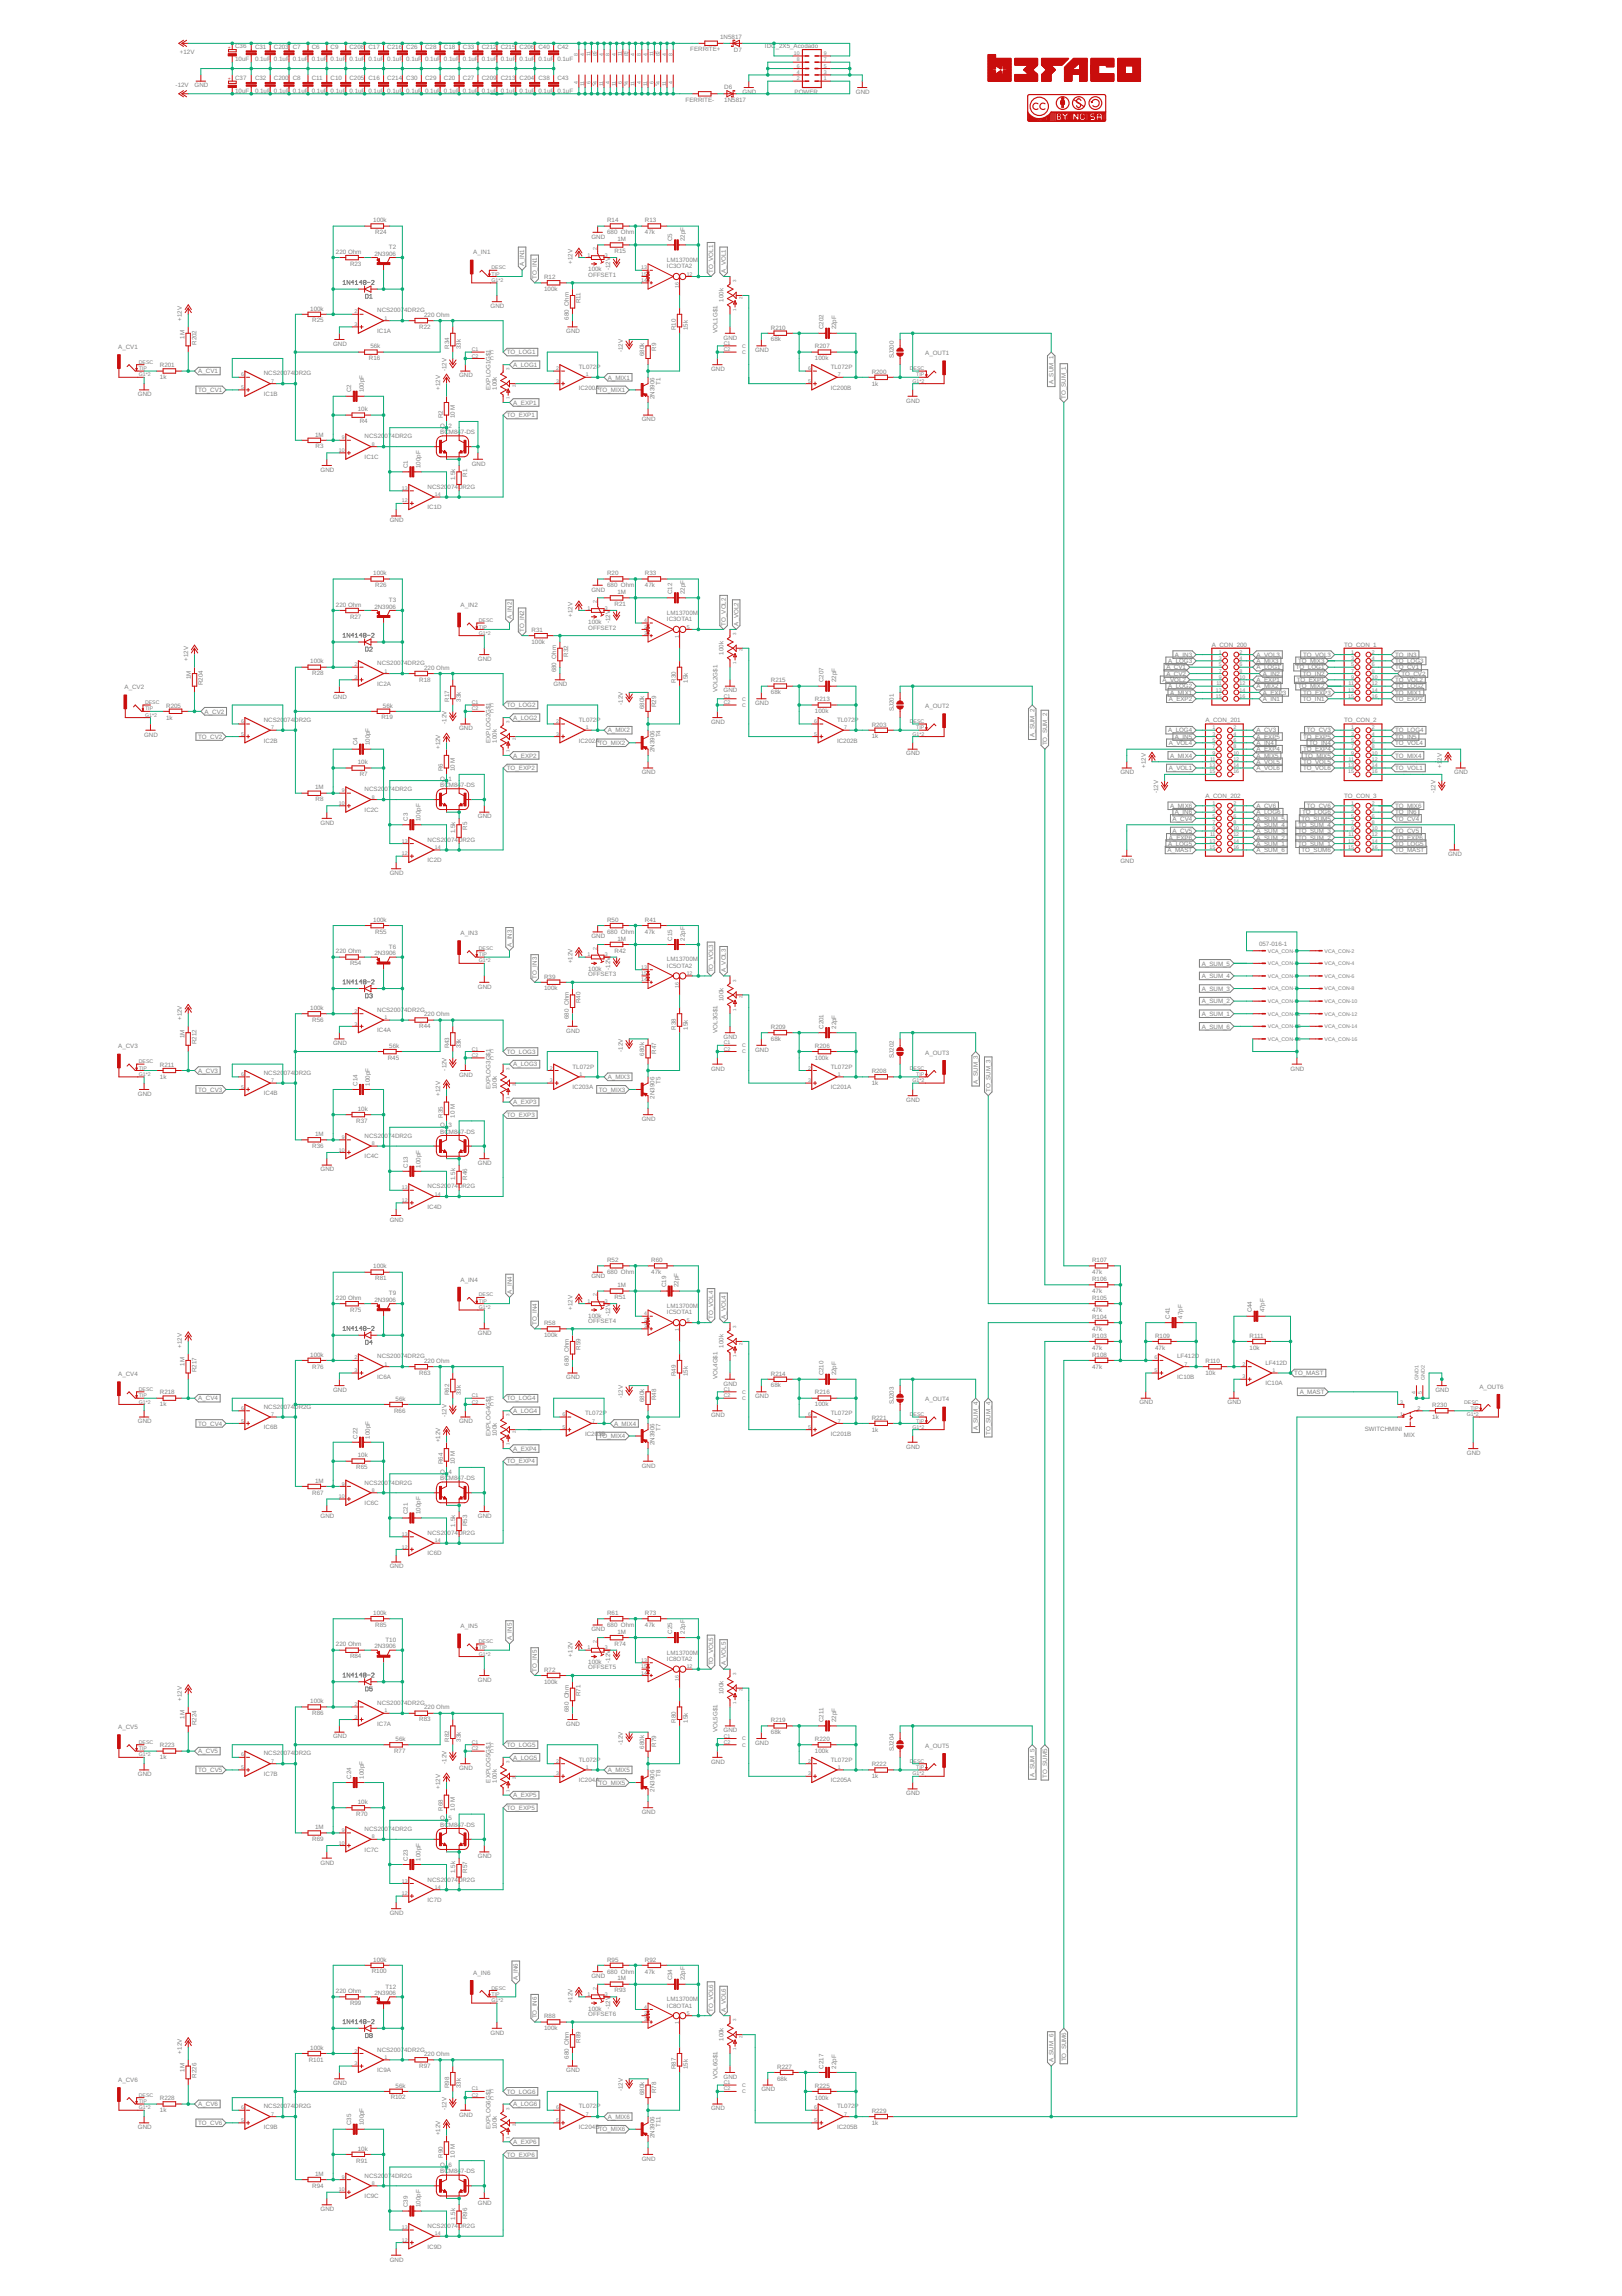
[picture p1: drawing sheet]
<svg xmlns="http://www.w3.org/2000/svg" width="210mm" height="297mm" viewBox="0 0 210 297" stroke-linecap="round" stroke-linejoin="round" font-family="sans-serif">
<defs><g id="words">
<g font-size=".8" fill="#808080">
<text x="93.2" y="5.1">1N5817</text>
<text x="22.7" y="11.3">-12V</text>
<text x="23.3" y="7">+12V</text>
<text x="25.2" y="11.3">GND</text>
<text x="30.4" y="7.9">10uF</text>
<text x="30.4" y="12">10uF</text>
<text x="30.4" y="6.3">C36</text>
<text x="30.4" y="10.3">C37</text>
<text x="33" y="7.9">0.1uF 0.1uF 0.1uF 0.1uF 0.1uF 0.1uF 0.1uF 0.1uF 0.1uF 0.1uF 0.1uF 0.1uF 0.1uF 0.1uF 0.1uF 0.1uF 0.1uF</text>
<text x="33" y="6.3">C31</text>
<text x="33" y="10.4">C32</text>
<text x="35.4" y="6.3">C203 C7</text>
<text x="35.4" y="10.4">C200 C8</text>
<text x="40.3" y="6.3">C6</text>
<text x="40.3" y="10.4">C11</text>
<text x="42.8" y="6.3">C9</text>
<text x="42.8" y="10.4">C10</text>
<text x="45.2" y="6.3">C208 C17</text>
<text x="45.2" y="10.4">C205 C16</text>
<text x="50.1" y="6.3">C216 C26</text>
<text x="50.1" y="10.4">C214 C30</text>
<text x="55" y="6.3">C28</text>
<text x="55" y="10.4">C29</text>
<text x="57.5" y="6.3">C18</text>
<text x="57.5" y="10.4">C20</text>
<text x="59.9" y="6.3">C33</text>
<text x="59.9" y="10.4">C27</text>
<text x="62.3" y="6.3">C212 C215 C206 C40</text>
<text x="62.3" y="10.4">C209 C213 C204 C38</text>
<text x="72.1" y="6.3">C42</text>
<text x="72.1" y="10.4">C43</text>
<text x="89.3" y="6.7">FERRITE+</text>
<text x="93.7" y="11.5">D6</text>
<text x="95" y="6.8">D7</text>
<text x="99" y="6.2">IDC_2X5_Acodado</text>
<text x="33" y="12">0.1uF 0.1uF 0.1uF 0.1uF 0.1uF 0.1uF 0.1uF 0.1uF 0.1uF 0.1uF 0.1uF 0.1uF 0.1uF 0.1uF 0.1uF 0.1uF 0.1uF</text>
<text x="88.7" y="13.2">FERRITE-</text>
<text x="93.7" y="13.2">1N5817</text>
<text x="96.1" y="12.1">GND</text>
<text x="102.8" y="12.1">POWER</text>
<text x="110.8" y="12.1">GND</text>
<text x="48.3" y="28.8">100k</text>
<text x="78.6" y="28.8">R14</text>
<text x="83.5" y="28.8">R13</text>
<text x="43.5" y="32.8">220 Ohm</text>
<text x="45.3" y="34.4">R23</text>
<text x="48.4" y="33.1">2N3906</text>
<text x="48.6" y="30.3">R24</text>
<text x="50.3" y="32.3">T2</text>
<text x="61.2" y="32.9">A_IN1</text>
<text x="67.8" y="34.5" transform="rotate(-90 67.8 34.5)">A_IN1</text>
<text x="74.1" y="34.1" transform="rotate(-90 74.1 34.1)">+12V</text>
<text x="76.1" y="35.1">100k</text>
<text x="76.1" y="35.8">OFFSET1</text>
<text x="76.5" y="30.9">GND</text>
<text x="78.6" y="30.3">680 Ohm</text>
<text x="79" y="35" transform="rotate(-90 79 35)">-12V</text>
<text x="79.5" y="32.7">R15</text>
<text x="79.9" y="31.2">1M</text>
<text x="83.5" y="30.3">47k</text>
<text x="86.3" y="33.9">LM13700M</text>
<text x="86.3" y="34.7">IC3OTA2</text>
<text x="87" y="31.2" transform="rotate(-90 87 31.2)">C5</text>
<text x="88.6" y="31.2" transform="rotate(-90 88.6 31.2)">22pF</text>
<text x="92.3" y="35.3" transform="rotate(-90 92.3 35.3)">TO_VOL1</text>
<text x="93.9" y="35.3" transform="rotate(-90 93.9 35.3)">A_VOL1</text>
<text x="23.5" y="41.5" transform="rotate(-90 23.5 41.5)">+12V</text>
<text x="40.2" y="40.2">100k</text>
<text x="40.4" y="41.7">R25</text>
<text x="48.8" y="40.4">NCS2007</text>
<text x="52.3" y="40.4">4DR2G</text>
<text x="54.9" y="41">220 Ohm</text>
<text x="63.5" y="39.8">GND</text>
<text x="69.5" y="36.1" transform="rotate(-90 69.5 36.1)">TO_IN1</text>
<text x="70.4" y="37.6">100k</text>
<text x="70.4" y="36.1">R12</text>
<text x="73.6" y="41.3" transform="rotate(-90 73.6 41.3)">680 Ohm</text>
<text x="75.1" y="39.2" transform="rotate(-90 75.1 39.2)">R11</text>
<text x="93.6" y="39" transform="rotate(-90 93.6 39)">100k</text>
<text x="15.3" y="45.1">A_CV1</text>
<text x="20.7" y="47.5">R201</text>
<text x="23.9" y="43.8" transform="rotate(-90 23.9 43.8)">1M</text>
<text x="25.4" y="44.6" transform="rotate(-90 25.4 44.6)">R202</text>
<text x="43.1" y="44.7">GND</text>
<text x="47.7" y="46.6">R16</text>
<text x="47.9" y="45.1">56k</text>
<text x="48.8" y="43.1">IC1A</text>
<text x="54.3" y="42.5">R22</text>
<text x="58.1" y="45.1" transform="rotate(-90 58.1 45.1)">R34</text>
<text x="59.7" y="45.1" transform="rotate(-90 59.7 45.1)">33k</text>
<text x="65.6" y="45.8">TO_LOG1</text>
<text x="66.4" y="47.5">A_LOG1</text>
<text x="73.3" y="43.1">GND</text>
<text x="74.9" y="47.8">TL072P</text>
<text x="80.6" y="45.6" transform="rotate(-90 80.6 45.6)">-12V</text>
<text x="83.4" y="46.1" transform="rotate(-90 83.4 46.1)">680k</text>
<text x="84.9" y="45.4" transform="rotate(-90 84.9 45.4)">R9</text>
<text x="87.5" y="42.7" transform="rotate(-90 87.5 42.7)">R10</text>
<text x="89" y="42.7" transform="rotate(-90 89 42.7)">15k</text>
<text x="92.8" y="43.1" transform="rotate(-90 92.8 43.1)">VOL1G$1</text>
<text x="93.6" y="43.9">GND</text>
<text x="97.7" y="45.6">GND</text>
<text x="99.8" y="44.2">68k</text>
<text x="99.8" y="42.6">R210</text>
<text x="105.5" y="46.6">100k</text>
<text x="105.5" y="45.1">R207</text>
<text x="106.6" y="42.6" transform="rotate(-90 106.6 42.6)">C202</text>
<text x="107.5" y="47.8">TL072P</text>
<text x="108.2" y="42.6" transform="rotate(-90 108.2 42.6)">22pF</text>
<text x="115.7" y="46.4" transform="rotate(-90 115.7 46.4)">SJ200</text>
<text x="119.7" y="46">A_OUT1</text>
<text x="17.8" y="51.3">GND</text>
<text x="20.7" y="49.1">1k</text>
<text x="25.7" y="50.7">TO_CV1</text>
<text x="25.7" y="48.3">A_CV1</text>
<text x="34.1" y="48.6">NCS20</text>
<text x="34.1" y="51.2">IC1B</text>
<text x="36.7" y="48.6">074DR2G</text>
<text x="45.4" y="50.8" transform="rotate(-90 45.4 50.8)">C2</text>
<text x="46.3" y="53.2">10k</text>
<text x="47.1" y="50.8" transform="rotate(-90 47.1 50.8)">100pF</text>
<text x="57" y="50.4" transform="rotate(-90 57 50.4)">+12V</text>
<text x="57.8" y="48" transform="rotate(-90 57.8 48)">-12V</text>
<text x="59.4" y="48.8">GND</text>
<text x="63.5" y="50.4" transform="rotate(-90 63.5 50.4)">EXPLOG1G$1</text>
<text x="64.3" y="50.4" transform="rotate(-90 64.3 50.4)">100k</text>
<text x="65.6" y="54">TO_EXP1</text>
<text x="66.4" y="52.4">A_EXP1</text>
<text x="74.9" y="50.4">IC200A</text>
<text x="77.5" y="50.7">TO_MIX1</text>
<text x="78.6" y="49.1">A_MIX1</text>
<text x="84.7" y="51.6" transform="rotate(-90 84.7 51.6)">2N3906</text>
<text x="85.5" y="49.7" transform="rotate(-90 85.5 49.7)">T1</text>
<text x="92" y="48">GND</text>
<text x="107.5" y="50.4">IC200B</text>
<text x="112.8" y="49.9">1k</text>
<text x="112.8" y="48.3">R200</text>
<text x="117.3" y="52.1">GND</text>
<text x="136.3" y="49.7" transform="rotate(-90 136.3 49.7)">A_SUM_1</text>
<text x="138" y="51.6" transform="rotate(-90 138 51.6)">TO_SUM_1</text>
<text x="40.8" y="56.5">1M</text>
<text x="40.8" y="58">R3</text>
<text x="46.6" y="54.8">R4</text>
<text x="47.2" y="56.7">NCS20</text>
<text x="47.2" y="59.4">IC1C</text>
<text x="49.8" y="56.7">07</text>
<text x="50.7" y="56.7">4DR2G</text>
<text x="57" y="56.2">BCM847-DS</text>
<text x="57" y="55.3">Q_2</text>
<text x="57.3" y="54.1" transform="rotate(-90 57.3 54.1)">R2</text>
<text x="58.8" y="54.1" transform="rotate(-90 58.8 54.1)">10 M</text>
<text x="83.1" y="54.5">GND</text>
<text x="41.5" y="61">GND</text>
<text x="52.8" y="60.6" transform="rotate(-90 52.8 60.6)">C1</text>
<text x="54.4" y="60.6" transform="rotate(-90 54.4 60.6)">100pF</text>
<text x="55.3" y="63.2">NCS20</text>
<text x="55.3" y="65.9">IC1D</text>
<text x="57.9" y="63.2">074DR2G</text>
<text x="58.9" y="62.2" transform="rotate(-90 58.9 62.2)">1.5k</text>
<text x="60.5" y="61.7" transform="rotate(-90 60.5 61.7)">R1</text>
<text x="61" y="60.2">GND</text>
<text x="50.4" y="67.6">GND</text>
<text x="48.3" y="74.4">100k</text>
<text x="48.6" y="76">R26</text>
<text x="50.3" y="77.9">T3</text>
<text x="76.5" y="76.5">GND</text>
<text x="78.6" y="76">680 Ohm</text>
<text x="78.6" y="74.4">R20</text>
<text x="79.9" y="76.9">1M</text>
<text x="83.5" y="76">47k</text>
<text x="83.5" y="74.4">R33</text>
<text x="87" y="76.9" transform="rotate(-90 87 76.9)">C12</text>
<text x="88.6" y="76.9" transform="rotate(-90 88.6 76.9)">22pF</text>
<text x="43.5" y="78.5">220 Ohm</text>
<text x="45.3" y="80">R27</text>
<text x="48.4" y="78.7">2N3906</text>
<text x="59.6" y="78.6">A_IN2</text>
<text x="66.2" y="80.1" transform="rotate(-90 66.2 80.1)">A_IN2</text>
<text x="67.8" y="81.8" transform="rotate(-90 67.8 81.8)">TO_IN2</text>
<text x="68.8" y="83.3">100k</text>
<text x="68.8" y="81.8">R31</text>
<text x="74.1" y="79.8" transform="rotate(-90 74.1 79.8)">+12V</text>
<text x="76.1" y="80.8">100k</text>
<text x="76.1" y="81.5">OFFSET2</text>
<text x="79" y="80.6" transform="rotate(-90 79 80.6)">-12V</text>
<text x="79.5" y="78.4">R21</text>
<text x="86.3" y="79.6">LM13700M</text>
<text x="86.3" y="80.4">IC3OTA1</text>
<text x="93.9" y="80.9" transform="rotate(-90 93.9 80.9)">TO_VOL2</text>
<text x="95.6" y="80.9" transform="rotate(-90 95.6 80.9)">A_VOL2</text>
<text x="156.8" y="83.7">A_CON_200</text>
<text x="173.9" y="83.7">TO_CON_1</text>
<text x="16.1" y="89.2">A_CV2</text>
<text x="24.4" y="85.5" transform="rotate(-90 24.4 85.5)">+12V</text>
<text x="24.7" y="87.8" transform="rotate(-90 24.7 87.8)">1M</text>
<text x="26.2" y="88.7" transform="rotate(-90 26.2 88.7)">R204</text>
<text x="40.2" y="85.8">100k</text>
<text x="40.4" y="87.4">R28</text>
<text x="48.8" y="86.1">NCS2007</text>
<text x="48.8" y="88.7">IC2A</text>
<text x="52.3" y="86.1">4DR2G</text>
<text x="54.3" y="88.2">R18</text>
<text x="54.9" y="86.6">220 Ohm</text>
<text x="61.9" y="85.5">GND</text>
<text x="71.6" y="88.8">GND</text>
<text x="72" y="87" transform="rotate(-90 72 87)">680 Ohm</text>
<text x="73.5" y="84.9" transform="rotate(-90 73.5 84.9)">R32</text>
<text x="87.5" y="88.4" transform="rotate(-90 87.5 88.4)">R30</text>
<text x="89" y="88.4" transform="rotate(-90 89 88.4)">15k</text>
<text x="92.8" y="89.6" transform="rotate(-90 92.8 89.6)">VOL2G$1</text>
<text x="93.6" y="84.7" transform="rotate(-90 93.6 84.7)">100k</text>
<text x="93.6" y="89.6">GND</text>
<text x="99.8" y="89.8">68k</text>
<text x="99.8" y="88.3">R215</text>
<text x="106.6" y="88.3" transform="rotate(-90 106.6 88.3)">C207</text>
<text x="108.2" y="88.3" transform="rotate(-90 108.2 88.3)">22pF</text>
<text x="150.4" y="88.2">A_VOL2</text>
<text x="150.9" y="86.6">A_CV1</text>
<text x="150.9" y="87.4">A_CV2</text>
<text x="151.2" y="89">A_LOG2</text>
<text x="151.2" y="85.8">A_LOG3</text>
<text x="151.4" y="89.9">A_MIX1</text>
<text x="152.1" y="85">A_IN3</text>
<text x="162.6" y="86.6">A_LOG1</text>
<text x="162.6" y="88.2">A_EXP1</text>
<text x="162.6" y="89">A_MIX2</text>
<text x="162.6" y="85.8">A_MIX3</text>
<text x="162.6" y="85">A_VOL3</text>
<text x="163.4" y="87.4">A_IN2</text>
<text x="163.4" y="89.9">A_EXP3</text>
<text x="167.7" y="86.6">TO_LOG1</text>
<text x="167.8" y="88.2">TO_EXP1</text>
<text x="168" y="89">TO_MIX2</text>
<text x="168" y="85.8">TO_MIX3</text>
<text x="168.6" y="87.4">TO_IN2</text>
<text x="168.6" y="89.9">TO_EXP3</text>
<text x="168.6" y="85">TO_VOL3</text>
<text x="180.5" y="86.6">TO_CV1</text>
<text x="180.5" y="89.9">TO_MIX1</text>
<text x="180.5" y="88.2">TO_VOL2</text>
<text x="180.5" y="89">TO_LOG2</text>
<text x="180.5" y="85">TO_IN3</text>
<text x="180.5" y="85.8">TO_LOG3</text>
<text x="181.4" y="87.4">TO_CV2</text>
<text x="18.7" y="95.3">GND</text>
<text x="21.5" y="93.1">1k</text>
<text x="21.5" y="91.5">R205</text>
<text x="25.7" y="95.6">TO_CV2</text>
<text x="26.5" y="92.3">A_CV2</text>
<text x="34.1" y="93.4">NCS20</text>
<text x="36.7" y="93.4">074DR2G</text>
<text x="43.1" y="90.4">GND</text>
<text x="49.4" y="93.1">R19</text>
<text x="49.6" y="91.5">56k</text>
<text x="57.8" y="93.7" transform="rotate(-90 57.8 93.7)">-12V</text>
<text x="58.1" y="90.8" transform="rotate(-90 58.1 90.8)">R17</text>
<text x="59.4" y="94.5">GND</text>
<text x="59.7" y="90.8" transform="rotate(-90 59.7 90.8)">33k</text>
<text x="65.6" y="91.5">TO_LOG2</text>
<text x="66.4" y="93.1">A_LOG2</text>
<text x="74.9" y="93.4">TL072P</text>
<text x="78.6" y="94.8">A_MIX2</text>
<text x="80.6" y="91.2" transform="rotate(-90 80.6 91.2)">-12V</text>
<text x="83.4" y="91.7" transform="rotate(-90 83.4 91.7)">680k</text>
<text x="84.9" y="91.5" transform="rotate(-90 84.9 91.5)">R29</text>
<text x="85.5" y="95.4" transform="rotate(-90 85.5 95.4)">T4</text>
<text x="92" y="93.7">GND</text>
<text x="97.7" y="91.2">GND</text>
<text x="105.5" y="92.3">100k</text>
<text x="105.5" y="90.7">R213</text>
<text x="108.3" y="93.4">TL072P</text>
<text x="112.8" y="95.5">1k</text>
<text x="112.8" y="94">R203</text>
<text x="115.7" y="92" transform="rotate(-90 115.7 92)">SJ201</text>
<text x="119.7" y="91.6">A_OUT2</text>
<text x="133.9" y="95.4" transform="rotate(-90 133.9 95.4)">A_SUM_2</text>
<text x="151.2" y="94.8">A_LOG4</text>
<text x="151.2" y="90.7">A_EXP2</text>
<text x="152.1" y="95.6">A_IN5</text>
<text x="156" y="93.5">A_CON_201</text>
<text x="162.6" y="94.8">A_CV3</text>
<text x="162.6" y="95.6">A_EXP5</text>
<text x="163.4" y="90.7">A_IN1</text>
<text x="168.6" y="90.7">TO_IN1</text>
<text x="168.6" y="95.6">TO_EXP5</text>
<text x="169.1" y="94.8">TO_CV3</text>
<text x="173.9" y="93.5">TO_CON_2</text>
<text x="180.5" y="90.7">TO_EXP2</text>
<text x="180.5" y="94.8">TO_LOG4</text>
<text x="180.5" y="95.6">TO_IN5</text>
<text x="34.1" y="96.1">IC2B</text>
<text x="46.2" y="96.4" transform="rotate(-90 46.2 96.4)">C4</text>
<text x="46.3" y="98.9">10k</text>
<text x="46.6" y="100.4">R7</text>
<text x="47.9" y="96.4" transform="rotate(-90 47.9 96.4)">100pF</text>
<text x="57" y="96.9" transform="rotate(-90 57 96.9)">+12V</text>
<text x="57" y="101.8">BCM847-DS</text>
<text x="57" y="101">Q_1</text>
<text x="57.3" y="99.8" transform="rotate(-90 57.3 99.8)">R6</text>
<text x="58.8" y="99.8" transform="rotate(-90 58.8 99.8)">10 M</text>
<text x="63.5" y="96.1" transform="rotate(-90 63.5 96.1)">EXPLOG2G$1</text>
<text x="64.3" y="96.1" transform="rotate(-90 64.3 96.1)">100k</text>
<text x="65.6" y="99.6">TO_EXP2</text>
<text x="66.4" y="98">A_EXP2</text>
<text x="74.9" y="96.1">IC202A</text>
<text x="77.5" y="96.4">TO_MIX2</text>
<text x="83.1" y="100.2">GND</text>
<text x="84.7" y="97.3" transform="rotate(-90 84.7 97.3)">2N3906</text>
<text x="108.3" y="96.1">IC202B</text>
<text x="117.3" y="97.7">GND</text>
<text x="135.5" y="96.4" transform="rotate(-90 135.5 96.4)">TO_SUM_2</text>
<text x="145" y="100.2">GND</text>
<text x="148.3" y="99.4" transform="rotate(-90 148.3 99.4)">+12V</text>
<text x="151.2" y="99.6">A_VOL1</text>
<text x="151.2" y="96.4">A_VOL4</text>
<text x="151.4" y="98">A_MIX4</text>
<text x="162.6" y="96.4">A_IN4</text>
<text x="162.6" y="97.2">A_EXP4</text>
<text x="162.6" y="98">A_MIX5</text>
<text x="162.6" y="98.8">A_VOL5</text>
<text x="162.6" y="99.6">A_VOL6</text>
<text x="168.6" y="97.2">TO_EXP4</text>
<text x="168.6" y="98.8">TO_VOL5</text>
<text x="168.6" y="99.6">TO_VOL6</text>
<text x="168.8" y="98">TO_MIX5</text>
<text x="169.4" y="96.4">TO_IN4</text>
<text x="180.5" y="99.6">TO_VOL1</text>
<text x="180.5" y="98">TO_MIX4</text>
<text x="180.5" y="96.4">TO_VOL4</text>
<text x="186.6" y="99.4" transform="rotate(-90 186.6 99.4)">+12V</text>
<text x="188.2" y="100.2">GND</text>
<text x="40.8" y="102.1">1M</text>
<text x="40.8" y="103.7">R8</text>
<text x="41.5" y="106.7">GND</text>
<text x="47.2" y="102.4">NCS20</text>
<text x="47.2" y="105">IC2C</text>
<text x="49.8" y="102.4">07</text>
<text x="50.7" y="102.4">4DR2G</text>
<text x="52.8" y="106.2" transform="rotate(-90 52.8 106.2)">C3</text>
<text x="54.4" y="106.2" transform="rotate(-90 54.4 106.2)">100pF</text>
<text x="58.9" y="107.8" transform="rotate(-90 58.9 107.8)">1.5k</text>
<text x="60.5" y="107.3" transform="rotate(-90 60.5 107.3)">R5</text>
<text x="61.9" y="105.9">GND</text>
<text x="149.9" y="102.6" transform="rotate(-90 149.9 102.6)">-12V</text>
<text x="151.4" y="104.5">A_MIX6</text>
<text x="151.8" y="106.2">A_CV4</text>
<text x="151.8" y="107.8">A_CV5</text>
<text x="152.1" y="105.4">A_IN6</text>
<text x="156" y="103.2">A_CON_202</text>
<text x="162.6" y="107.8">A_SUM_3</text>
<text x="162.6" y="107">A_SUM_4</text>
<text x="162.6" y="105.4">A_LOG6</text>
<text x="162.6" y="106.2">A_SUM_5</text>
<text x="162.6" y="104.5">A_CV6</text>
<text x="168" y="107.8">TO_SUM_3</text>
<text x="168" y="107">TO_SUM_4</text>
<text x="168.4" y="106.2">TO_SUM5</text>
<text x="168.5" y="105.4">TO_LOG6</text>
<text x="169.1" y="104.5">TO_CV6</text>
<text x="173.9" y="103.2">TO_CON_3</text>
<text x="180.5" y="106.2">TO_CV4</text>
<text x="180.5" y="104.5">TO_MIX6</text>
<text x="180.5" y="107.8">TO_CV5</text>
<text x="180.5" y="105.4">TO_IN6</text>
<text x="185.8" y="102.6" transform="rotate(-90 185.8 102.6)">-12V</text>
<text x="50.4" y="113.2">GND</text>
<text x="55.3" y="108.9">NCS20</text>
<text x="55.3" y="111.6">IC2D</text>
<text x="57.9" y="108.9">074DR2G</text>
<text x="145" y="111.6">GND</text>
<text x="151.1" y="110.2">A_MAST</text>
<text x="151.2" y="109.4">A_LOG5</text>
<text x="151.2" y="108.6">A_EXP6</text>
<text x="162.6" y="109.4">A_SUM_1</text>
<text x="162.6" y="108.6">A_SUM_2</text>
<text x="162.6" y="110.2">A_SUM_6</text>
<text x="168" y="109.4">TO_SUM_1</text>
<text x="168" y="108.6">TO_SUM_2</text>
<text x="168.4" y="110.2">TO_SUM6</text>
<text x="180.5" y="110.2">TO_MAST</text>
<text x="180.5" y="109.4">TO_LOG5</text>
<text x="180.5" y="108.6">TO_EXP6</text>
<text x="187.4" y="110.8">GND</text>
<text x="48.3" y="119.3">100k</text>
<text x="78.6" y="119.3">R50</text>
<text x="83.5" y="119.3">R41</text>
<text x="43.5" y="123.3">220 Ohm</text>
<text x="45.3" y="124.9">R54</text>
<text x="48.4" y="123.6">2N3906</text>
<text x="48.6" y="120.8">R55</text>
<text x="50.3" y="122.8">T6</text>
<text x="59.6" y="121">A_IN3</text>
<text x="66.2" y="122.5" transform="rotate(-90 66.2 122.5)">A_IN3</text>
<text x="74.1" y="124.6" transform="rotate(-90 74.1 124.6)">+12V</text>
<text x="76.1" y="125.6">100k</text>
<text x="76.5" y="121.4">GND</text>
<text x="78.6" y="120.8">680 Ohm</text>
<text x="79" y="125.4" transform="rotate(-90 79 125.4)">-12V</text>
<text x="79.5" y="123.2">R42</text>
<text x="79.9" y="121.7">1M</text>
<text x="83.5" y="120.8">47k</text>
<text x="86.3" y="124.4">LM13700M</text>
<text x="86.3" y="125.2">IC5OTA2</text>
<text x="87" y="121.7" transform="rotate(-90 87 121.7)">C15</text>
<text x="88.6" y="121.7" transform="rotate(-90 88.6 121.7)">22pF</text>
<text x="92.3" y="125.8" transform="rotate(-90 92.3 125.8)">TO_VOL3</text>
<text x="93.9" y="125.8" transform="rotate(-90 93.9 125.8)">A_VOL3</text>
<text x="155.5" y="124.9">A_SUM_5</text>
<text x="162.9" y="122.4">057-016-1</text>
<text x="23.5" y="132" transform="rotate(-90 23.5 132)">+12V</text>
<text x="40.2" y="130.7">100k</text>
<text x="48.8" y="130.9">NCS2007</text>
<text x="52.3" y="130.9">4DR2G</text>
<text x="54.9" y="131.5">220 Ohm</text>
<text x="61.9" y="127.9">GND</text>
<text x="69.5" y="126.6" transform="rotate(-90 69.5 126.6)">TO_IN3</text>
<text x="70.4" y="128.1">100k</text>
<text x="70.4" y="126.6">R39</text>
<text x="73.6" y="131.8" transform="rotate(-90 73.6 131.8)">680 Ohm</text>
<text x="75.1" y="129.8" transform="rotate(-90 75.1 129.8)">R40</text>
<text x="76.1" y="126.3">OFFSET3</text>
<text x="93.6" y="129.5" transform="rotate(-90 93.6 129.5)">100k</text>
<text x="155.5" y="131.4">A_SUM_1</text>
<text x="155.5" y="129.8">A_SUM_2</text>
<text x="155.5" y="128.2">A_SUM_3</text>
<text x="155.5" y="126.6">A_SUM_4</text>
<text x="15.3" y="135.6">A_CV3</text>
<text x="23.9" y="134.3" transform="rotate(-90 23.9 134.3)">1M</text>
<text x="25.4" y="135.1" transform="rotate(-90 25.4 135.1)">R212</text>
<text x="40.4" y="132.2">R56</text>
<text x="43.1" y="135.2">GND</text>
<text x="48.8" y="133.6">IC4A</text>
<text x="50.2" y="137.1">R45</text>
<text x="50.4" y="135.6">56k</text>
<text x="54.3" y="133">R44</text>
<text x="58.1" y="135.6" transform="rotate(-90 58.1 135.6)">R43</text>
<text x="59.7" y="135.6" transform="rotate(-90 59.7 135.6)">33k</text>
<text x="65.6" y="136.3">TO_LOG3</text>
<text x="66.4" y="138">A_LOG3</text>
<text x="73.3" y="133.6">GND</text>
<text x="80.6" y="136" transform="rotate(-90 80.6 136)">-12V</text>
<text x="83.4" y="136.6" transform="rotate(-90 83.4 136.6)">680k</text>
<text x="84.9" y="136.3" transform="rotate(-90 84.9 136.3)">R47</text>
<text x="87.5" y="133.2" transform="rotate(-90 87.5 133.2)">R38</text>
<text x="89" y="133.2" transform="rotate(-90 89 133.2)">15k</text>
<text x="92.8" y="133.6" transform="rotate(-90 92.8 133.6)">VOL3G$1</text>
<text x="93.6" y="134.4">GND</text>
<text x="97.7" y="136">GND</text>
<text x="99.8" y="134.7">68k</text>
<text x="99.8" y="133.1">R209</text>
<text x="105.5" y="137.1">100k</text>
<text x="105.5" y="135.6">R206</text>
<text x="106.6" y="133.1" transform="rotate(-90 106.6 133.1)">C201</text>
<text x="108.2" y="133.1" transform="rotate(-90 108.2 133.1)">22pF</text>
<text x="115.7" y="136.9" transform="rotate(-90 115.7 136.9)">SJ202</text>
<text x="119.7" y="136.5">A_OUT3</text>
<text x="155.5" y="133.1">A_SUM_6</text>
<text x="17.8" y="141.8">GND</text>
<text x="20.7" y="139.6">1k</text>
<text x="20.7" y="138">R211</text>
<text x="25.7" y="141.2">TO_CV3</text>
<text x="25.7" y="138.8">A_CV3</text>
<text x="34.1" y="139.1">NCS20</text>
<text x="34.1" y="141.7">IC4B</text>
<text x="36.7" y="139.1">074DR2G</text>
<text x="46.2" y="140.5" transform="rotate(-90 46.2 140.5)">C14</text>
<text x="46.3" y="143.7">10k</text>
<text x="47.9" y="140.5" transform="rotate(-90 47.9 140.5)">100pF</text>
<text x="57" y="141.8" transform="rotate(-90 57 141.8)">+12V</text>
<text x="57.8" y="138.5" transform="rotate(-90 57.8 138.5)">-12V</text>
<text x="59.4" y="139.3">GND</text>
<text x="63.5" y="140.9" transform="rotate(-90 63.5 140.9)">EXPLOG3G$1</text>
<text x="64.3" y="140.9" transform="rotate(-90 64.3 140.9)">100k</text>
<text x="66.4" y="142.9">A_EXP3</text>
<text x="74.1" y="138.2">TL072P</text>
<text x="74.1" y="140.9">IC203A</text>
<text x="77.5" y="141.2">TO_MIX3</text>
<text x="78.6" y="139.6">A_MIX3</text>
<text x="84.7" y="142.1" transform="rotate(-90 84.7 142.1)">2N3906</text>
<text x="85.5" y="140.2" transform="rotate(-90 85.5 140.2)">T5</text>
<text x="92" y="138.5">GND</text>
<text x="107.5" y="138.2">TL072P</text>
<text x="107.5" y="140.9">IC201A</text>
<text x="112.8" y="140.4">1k</text>
<text x="112.8" y="138.8">R208</text>
<text x="117.3" y="142.6">GND</text>
<text x="126.5" y="140.2" transform="rotate(-90 126.5 140.2)">A_SUM_3</text>
<text x="128.2" y="141.3" transform="rotate(-90 128.2 141.3)">TO_SUM_3</text>
<text x="167" y="138.5">GND</text>
<text x="40.4" y="148.5">R36</text>
<text x="40.8" y="147">1M</text>
<text x="46.1" y="145.3">R37</text>
<text x="47.2" y="147.2">NCS20</text>
<text x="47.2" y="149.9">IC4C</text>
<text x="49.8" y="147.2">07</text>
<text x="50.7" y="147.2">4DR2G</text>
<text x="57" y="146.6">BCM847-DS</text>
<text x="57" y="145.8">Q_3</text>
<text x="57.3" y="144.6" transform="rotate(-90 57.3 144.6)">R35</text>
<text x="58.8" y="144.6" transform="rotate(-90 58.8 144.6)">10 M</text>
<text x="65.6" y="144.5">TO_EXP3</text>
<text x="83.1" y="145">GND</text>
<text x="41.5" y="151.5">GND</text>
<text x="52.8" y="151" transform="rotate(-90 52.8 151)">C13</text>
<text x="54.4" y="151" transform="rotate(-90 54.4 151)">100pF</text>
<text x="55.3" y="153.7">NCS20</text>
<text x="57.9" y="153.7">074DR2G</text>
<text x="58.9" y="152.7" transform="rotate(-90 58.9 152.7)">1.5k</text>
<text x="60.5" y="152.6" transform="rotate(-90 60.5 152.6)">R46</text>
<text x="61.9" y="150.7">GND</text>
<text x="50.4" y="158.1">GND</text>
<text x="55.3" y="156.4">IC4D</text>
<text x="48.3" y="164.1">100k</text>
<text x="48.6" y="165.6">R81</text>
<text x="50.3" y="167.6">T9</text>
<text x="59.6" y="165.8">A_IN4</text>
<text x="66.2" y="167.4" transform="rotate(-90 66.2 167.4)">A_IN4</text>
<text x="76.5" y="165.4">GND</text>
<text x="78.6" y="164.8">680 Ohm</text>
<text x="78.6" y="163.3">R52</text>
<text x="79.9" y="166.5">1M</text>
<text x="84.3" y="164.8">47k</text>
<text x="84.3" y="163.3">R60</text>
<text x="86.2" y="166.5" transform="rotate(-90 86.2 166.5)">C19</text>
<text x="87.8" y="166.5" transform="rotate(-90 87.8 166.5)">22pF</text>
<text x="141.3" y="167.3">47k</text>
<text x="141.3" y="164.8">47k</text>
<text x="141.3" y="165.7">R106</text>
<text x="141.3" y="163.3">R107</text>
<text x="43.5" y="168.2">220 Ohm</text>
<text x="45.3" y="169.7">R75</text>
<text x="48.4" y="168.4">2N3906</text>
<text x="61.9" y="172.7">GND</text>
<text x="69.5" y="171.4" transform="rotate(-90 69.5 171.4)">TO_IN4</text>
<text x="70.4" y="173">100k</text>
<text x="70.4" y="171.4">R58</text>
<text x="74.1" y="169.5" transform="rotate(-90 74.1 169.5)">+12V</text>
<text x="76.1" y="170.5">100k</text>
<text x="76.1" y="171.1">OFFSET4</text>
<text x="79" y="170.3" transform="rotate(-90 79 170.3)">-12V</text>
<text x="79.5" y="168.1">R51</text>
<text x="86.3" y="169.2">LM13700M</text>
<text x="86.3" y="170">IC5OTA1</text>
<text x="92.3" y="170.6" transform="rotate(-90 92.3 170.6)">TO_VOL4</text>
<text x="93.9" y="170.6" transform="rotate(-90 93.9 170.6)">A_VOL4</text>
<text x="141.3" y="169.7">47k</text>
<text x="141.3" y="172.2">47k</text>
<text x="141.3" y="168.2">R105</text>
<text x="141.3" y="170.6">R104</text>
<text x="141.3" y="173.1">R103</text>
<text x="149.5" y="173.1">R109</text>
<text x="151.4" y="170.6" transform="rotate(-90 151.4 170.6)">C41</text>
<text x="153" y="170.6" transform="rotate(-90 153 170.6)">47pF</text>
<text x="161.7" y="173.1">R111</text>
<text x="162" y="169.8" transform="rotate(-90 162 169.8)">C44</text>
<text x="163.6" y="169.8" transform="rotate(-90 163.6 169.8)">47pF</text>
<text x="15.3" y="178">A_CV4</text>
<text x="23.5" y="174.4" transform="rotate(-90 23.5 174.4)">+12V</text>
<text x="23.9" y="176.7" transform="rotate(-90 23.9 176.7)">1M</text>
<text x="25.4" y="177.5" transform="rotate(-90 25.4 177.5)">R217</text>
<text x="40.2" y="175.5">100k</text>
<text x="40.4" y="177">R76</text>
<text x="48.8" y="175.8">NCS2007</text>
<text x="48.8" y="178.4">IC6A</text>
<text x="52.3" y="175.8">4DR2G</text>
<text x="54.3" y="177.9">R63</text>
<text x="54.9" y="176.3">220 Ohm</text>
<text x="73.3" y="178.4">GND</text>
<text x="73.6" y="176.7" transform="rotate(-90 73.6 176.7)">680 Ohm</text>
<text x="75.1" y="174.6" transform="rotate(-90 75.1 174.6)">R59</text>
<text x="87.5" y="178" transform="rotate(-90 87.5 178)">R49</text>
<text x="89" y="178" transform="rotate(-90 89 178)">15k</text>
<text x="92.8" y="178.4" transform="rotate(-90 92.8 178.4)">VOL4G$1</text>
<text x="93.6" y="174.4" transform="rotate(-90 93.6 174.4)">100k</text>
<text x="93.6" y="179.3">GND</text>
<text x="99.8" y="179.5">68k</text>
<text x="99.8" y="178">R214</text>
<text x="106.6" y="178" transform="rotate(-90 106.6 178)">C210</text>
<text x="108.2" y="178" transform="rotate(-90 108.2 178)">22pF</text>
<text x="141.3" y="174.6">47k</text>
<text x="141.3" y="177.1">47k</text>
<text x="141.3" y="175.5">R108</text>
<text x="149.5" y="174.6">47k</text>
<text x="152.3" y="175.8">LF412D</text>
<text x="152.3" y="178.4">IC10B</text>
<text x="156" y="177.9">10k</text>
<text x="156" y="176.3">R110</text>
<text x="161.7" y="174.6">10k</text>
<text x="163.7" y="176.6">LF412D</text>
<text x="163.7" y="179.2">IC10A</text>
<text x="167.5" y="177.9">TO_MAST</text>
<text x="191.5" y="179.7">A_OUT6</text>
<text x="17.8" y="184.1">GND</text>
<text x="20.7" y="181.9">1k</text>
<text x="20.7" y="180.4">R218</text>
<text x="25.7" y="184.4">TO_CV4</text>
<text x="25.7" y="181.2">A_CV4</text>
<text x="34.1" y="182.3">NCS20</text>
<text x="34.1" y="184.9">IC6B</text>
<text x="36.7" y="182.3">074DR2G</text>
<text x="43.1" y="180.1">GND</text>
<text x="51" y="182.8">R66</text>
<text x="51.2" y="181.2">56k</text>
<text x="57.8" y="183.3" transform="rotate(-90 57.8 183.3)">-12V</text>
<text x="58.1" y="180.5" transform="rotate(-90 58.1 180.5)">R62</text>
<text x="59.4" y="184.1">GND</text>
<text x="59.7" y="180.5" transform="rotate(-90 59.7 180.5)">33k</text>
<text x="63.5" y="185.8" transform="rotate(-90 63.5 185.8)">EXPLOG4G$1</text>
<text x="64.3" y="185.8" transform="rotate(-90 64.3 185.8)">100k</text>
<text x="65.6" y="181.2">TO_LOG4</text>
<text x="66.4" y="182.8">A_LOG4</text>
<text x="75.7" y="183.1">TL072P</text>
<text x="75.7" y="185.7">IC203B</text>
<text x="79.5" y="184.4">A_MIX4</text>
<text x="80.6" y="180.9" transform="rotate(-90 80.6 180.9)">-12V</text>
<text x="83.4" y="181.4" transform="rotate(-90 83.4 181.4)">680k</text>
<text x="84.9" y="181.1" transform="rotate(-90 84.9 181.1)">R48</text>
<text x="85.5" y="185.1" transform="rotate(-90 85.5 185.1)">T7</text>
<text x="92" y="183.3">GND</text>
<text x="97.7" y="180.9">GND</text>
<text x="105.5" y="181.9">100k</text>
<text x="105.5" y="180.4">R216</text>
<text x="107.5" y="183.1">TL072P</text>
<text x="107.5" y="185.7">IC201B</text>
<text x="112.8" y="185.2">1k</text>
<text x="112.8" y="183.7">R221</text>
<text x="115.7" y="181.7" transform="rotate(-90 115.7 181.7)">SJ203</text>
<text x="119.7" y="181.3">A_OUT4</text>
<text x="126.5" y="185" transform="rotate(-90 126.5 185)">A_SUM_4</text>
<text x="128.2" y="185.6" transform="rotate(-90 128.2 185.6)">TO_SUM_4</text>
<text x="147.4" y="181.7">GND</text>
<text x="158.9" y="181.7">GND</text>
<text x="168.2" y="180.4">A_MAST</text>
<text x="176.6" y="185.1">SWITCHMINI</text>
<text x="181.7" y="185.9">MIX</text>
<text x="185.4" y="183.6">1k</text>
<text x="185.4" y="182">R230</text>
<text x="185.8" y="180.1">GND</text>
<text x="40.8" y="191.8">1M</text>
<text x="46.1" y="190.1">R65</text>
<text x="46.2" y="186.1" transform="rotate(-90 46.2 186.1)">C22</text>
<text x="46.3" y="188.6">10k</text>
<text x="47.9" y="186.1" transform="rotate(-90 47.9 186.1)">100pF</text>
<text x="57" y="186.6" transform="rotate(-90 57 186.6)">+12V</text>
<text x="57" y="191.5">BCM847-DS</text>
<text x="57" y="190.7">Q_4</text>
<text x="57.3" y="189.4" transform="rotate(-90 57.3 189.4)">R64</text>
<text x="58.8" y="189.4" transform="rotate(-90 58.8 189.4)">10 M</text>
<text x="65.6" y="189.3">TO_EXP4</text>
<text x="66.4" y="187.7">A_EXP4</text>
<text x="77.5" y="186.1">TO_MIX4</text>
<text x="83.1" y="189.9">GND</text>
<text x="84.7" y="187" transform="rotate(-90 84.7 187)">2N3906</text>
<text x="117.3" y="187.4">GND</text>
<text x="189.8" y="188.2">GND</text>
<text x="40.4" y="193.4">R67</text>
<text x="41.5" y="196.4">GND</text>
<text x="47.2" y="192.1">NCS20</text>
<text x="47.2" y="194.7">IC6C</text>
<text x="49.8" y="192.1">07</text>
<text x="50.7" y="192.1">4DR2G</text>
<text x="52.8" y="195.9" transform="rotate(-90 52.8 195.9)">C21</text>
<text x="54.4" y="195.9" transform="rotate(-90 54.4 195.9)">100pF</text>
<text x="58.9" y="197.5" transform="rotate(-90 58.9 197.5)">1.5k</text>
<text x="60.5" y="197.5" transform="rotate(-90 60.5 197.5)">R53</text>
<text x="61.9" y="196.4">GND</text>
<text x="50.4" y="202.9">GND</text>
<text x="55.3" y="198.6">NCS20</text>
<text x="55.3" y="201.2">IC6D</text>
<text x="57.9" y="198.6">074DR2G</text>
<text x="48.3" y="208.9">100k</text>
<text x="78.6" y="208.9">R61</text>
<text x="83.5" y="208.9">R73</text>
<text x="43.5" y="213">220 Ohm</text>
<text x="45.3" y="214.5">R84</text>
<text x="48.4" y="213.3">2N3906</text>
<text x="48.6" y="210.5">R85</text>
<text x="49.9" y="212.4">T10</text>
<text x="59.6" y="210.6">A_IN5</text>
<text x="66.2" y="212.2" transform="rotate(-90 66.2 212.2)">A_IN5</text>
<text x="74.1" y="214.3" transform="rotate(-90 74.1 214.3)">+12V</text>
<text x="76.1" y="215.3">100k</text>
<text x="76.1" y="216">OFFSET5</text>
<text x="76.5" y="211.1">GND</text>
<text x="78.6" y="210.5">680 Ohm</text>
<text x="79" y="215.1" transform="rotate(-90 79 215.1)">-12V</text>
<text x="79.5" y="212.9">R74</text>
<text x="79.9" y="211.4">1M</text>
<text x="83.5" y="210.5">47k</text>
<text x="86.3" y="214.1">LM13700M</text>
<text x="86.3" y="214.9">IC8OTA2</text>
<text x="87" y="211.4" transform="rotate(-90 87 211.4)">C25</text>
<text x="88.6" y="211.4" transform="rotate(-90 88.6 211.4)">22pF</text>
<text x="92.3" y="215.5" transform="rotate(-90 92.3 215.5)">TO_VOL5</text>
<text x="93.9" y="215.5" transform="rotate(-90 93.9 215.5)">A_VOL5</text>
<text x="23.5" y="220" transform="rotate(-90 23.5 220)">+12V</text>
<text x="40.2" y="220.3">100k</text>
<text x="40.4" y="221.9">R86</text>
<text x="48.8" y="220.6">NCS2007</text>
<text x="52.3" y="220.6">4DR2G</text>
<text x="54.9" y="221.2">220 Ohm</text>
<text x="61.9" y="217.6">GND</text>
<text x="69.5" y="216.3" transform="rotate(-90 69.5 216.3)">TO_IN5</text>
<text x="70.4" y="217.8">100k</text>
<text x="70.4" y="216.3">R72</text>
<text x="73.6" y="221.5" transform="rotate(-90 73.6 221.5)">680 Ohm</text>
<text x="75.1" y="219.5" transform="rotate(-90 75.1 219.5)">R71</text>
<text x="93.6" y="219.2" transform="rotate(-90 93.6 219.2)">100k</text>
<text x="15.3" y="223.7">A_CV5</text>
<text x="20.7" y="227.6">1k</text>
<text x="20.7" y="226.1">R223</text>
<text x="23.9" y="222.4" transform="rotate(-90 23.9 222.4)">1M</text>
<text x="25.4" y="223.2" transform="rotate(-90 25.4 223.2)">R224</text>
<text x="25.7" y="226.8">A_CV5</text>
<text x="34.1" y="227.1">NCS20</text>
<text x="36.7" y="227.1">074DR2G</text>
<text x="43.1" y="224.9">GND</text>
<text x="48.8" y="223.2">IC7A</text>
<text x="51" y="226.8">R77</text>
<text x="51.2" y="225.2">56k</text>
<text x="54.3" y="222.7">R83</text>
<text x="58.1" y="225.3" transform="rotate(-90 58.1 225.3)">R82</text>
<text x="59.7" y="225.3" transform="rotate(-90 59.7 225.3)">33k</text>
<text x="65.6" y="226">TO_LOG5</text>
<text x="66.4" y="227.6">A_LOG5</text>
<text x="73.3" y="223.3">GND</text>
<text x="74.9" y="227.9">TL072P</text>
<text x="80.6" y="225.7" transform="rotate(-90 80.6 225.7)">-12V</text>
<text x="83.4" y="226.2" transform="rotate(-90 83.4 226.2)">680k</text>
<text x="84.9" y="226" transform="rotate(-90 84.9 226)">R79</text>
<text x="87.5" y="222.9" transform="rotate(-90 87.5 222.9)">R80</text>
<text x="89" y="222.9" transform="rotate(-90 89 222.9)">15k</text>
<text x="92.8" y="224.1" transform="rotate(-90 92.8 224.1)">VOL5G$1</text>
<text x="93.6" y="224.1">GND</text>
<text x="97.7" y="225.7">GND</text>
<text x="99.8" y="224.3">68k</text>
<text x="99.8" y="222.8">R219</text>
<text x="105.5" y="226.8">100k</text>
<text x="105.5" y="225.2">R220</text>
<text x="106.6" y="222.8" transform="rotate(-90 106.6 222.8)">C211</text>
<text x="107.5" y="227.9">TL072P</text>
<text x="108.2" y="222.8" transform="rotate(-90 108.2 222.8)">22pF</text>
<text x="115.7" y="226.5" transform="rotate(-90 115.7 226.5)">SJ204</text>
<text x="119.7" y="226.1">A_OUT5</text>
<text x="17.8" y="229.8">GND</text>
<text x="25.7" y="229.3">TO_CV5</text>
<text x="34.1" y="229.8">IC7B</text>
<text x="45.4" y="230.1" transform="rotate(-90 45.4 230.1)">C24</text>
<text x="46.3" y="233.4">10k</text>
<text x="47.1" y="230.1" transform="rotate(-90 47.1 230.1)">100pF</text>
<text x="57" y="231.4" transform="rotate(-90 57 231.4)">+12V</text>
<text x="57.8" y="228.2" transform="rotate(-90 57.8 228.2)">-12V</text>
<text x="59.4" y="229">GND</text>
<text x="63.5" y="230.6" transform="rotate(-90 63.5 230.6)">EXPLOG5G$1</text>
<text x="64.3" y="230.6" transform="rotate(-90 64.3 230.6)">100k</text>
<text x="66.4" y="232.5">A_EXP5</text>
<text x="74.9" y="230.6">IC204A</text>
<text x="77.5" y="230.9">TO_MIX5</text>
<text x="78.6" y="229.3">A_MIX5</text>
<text x="84.7" y="231.8" transform="rotate(-90 84.7 231.8)">2N3906</text>
<text x="85.5" y="229.9" transform="rotate(-90 85.5 229.9)">T8</text>
<text x="92" y="228.2">GND</text>
<text x="107.5" y="230.6">IC205A</text>
<text x="112.8" y="230">1k</text>
<text x="112.8" y="228.5">R222</text>
<text x="117.3" y="232.2">GND</text>
<text x="133.9" y="229.9" transform="rotate(-90 133.9 229.9)">A_SUM_5</text>
<text x="135.5" y="230" transform="rotate(-90 135.5 230)">TO_SUM5</text>
<text x="40.4" y="238.2">R69</text>
<text x="40.8" y="236.7">1M</text>
<text x="46.1" y="234.9">R70</text>
<text x="47.2" y="236.9">NCS20</text>
<text x="47.2" y="239.5">IC7C</text>
<text x="49.8" y="236.9">07</text>
<text x="50.7" y="236.9">4DR2G</text>
<text x="57" y="236.3">BCM847-DS</text>
<text x="57" y="235.5">Q_5</text>
<text x="57.3" y="234.3" transform="rotate(-90 57.3 234.3)">R68</text>
<text x="58.8" y="234.3" transform="rotate(-90 58.8 234.3)">10 M</text>
<text x="65.6" y="234.2">TO_EXP5</text>
<text x="83.1" y="234.7">GND</text>
<text x="41.5" y="241.2">GND</text>
<text x="52.8" y="240.7" transform="rotate(-90 52.8 240.7)">C23</text>
<text x="54.4" y="240.7" transform="rotate(-90 54.4 240.7)">100pF</text>
<text x="55.3" y="243.4">NCS20</text>
<text x="57.9" y="243.4">074DR2G</text>
<text x="58.9" y="242.3" transform="rotate(-90 58.9 242.3)">1.5k</text>
<text x="60.5" y="242.3" transform="rotate(-90 60.5 242.3)">R57</text>
<text x="61.9" y="240.4">GND</text>
<text x="50.4" y="247.7">GND</text>
<text x="55.3" y="246.1">IC7D</text>
<text x="43.5" y="257.8">220 Ohm</text>
<text x="48.1" y="255.3">R100</text>
<text x="48.3" y="253.8">100k</text>
<text x="49.9" y="257.3">T12</text>
<text x="61.2" y="255.5">A_IN6</text>
<text x="67" y="256.2" transform="rotate(-90 67 256.2)">A_IN6</text>
<text x="76.5" y="255.9">GND</text>
<text x="78.6" y="255.3">680 Ohm</text>
<text x="78.6" y="253.8">R95</text>
<text x="79.5" y="257.8">R93</text>
<text x="79.9" y="256.2">1M</text>
<text x="83.5" y="255.3">47k</text>
<text x="83.5" y="253.8">R92</text>
<text x="87" y="256.2" transform="rotate(-90 87 256.2)">C34</text>
<text x="88.6" y="256.2" transform="rotate(-90 88.6 256.2)">22pF</text>
<text x="45.3" y="259.4">R99</text>
<text x="48.4" y="258.1">2N3906</text>
<text x="63.5" y="263.2">GND</text>
<text x="69.5" y="261.1" transform="rotate(-90 69.5 261.1)">TO_IN6</text>
<text x="70.4" y="262.7">100k</text>
<text x="70.4" y="261.1">R88</text>
<text x="74.1" y="259.2" transform="rotate(-90 74.1 259.2)">+12V</text>
<text x="76.1" y="260.1">100k</text>
<text x="76.1" y="260.8">OFFSET6</text>
<text x="79" y="260" transform="rotate(-90 79 260)">-12V</text>
<text x="86.3" y="258.9">LM13700M</text>
<text x="86.3" y="259.7">IC8OTA1</text>
<text x="92.3" y="260.3" transform="rotate(-90 92.3 260.3)">TO_VOL6</text>
<text x="93.9" y="260.3" transform="rotate(-90 93.9 260.3)">A_VOL6</text>
<text x="15.3" y="269.3">A_CV6</text>
<text x="23.5" y="265.7" transform="rotate(-90 23.5 265.7)">+12V</text>
<text x="23.9" y="268" transform="rotate(-90 23.9 268)">1M</text>
<text x="25.4" y="268.8" transform="rotate(-90 25.4 268.8)">R226</text>
<text x="40" y="266.7">R101</text>
<text x="40.2" y="265.2">100k</text>
<text x="43.1" y="269.7">GND</text>
<text x="48.8" y="265.4">NCS2007</text>
<text x="48.8" y="268.1">IC9A</text>
<text x="52.3" y="265.4">4DR2G</text>
<text x="54.3" y="267.5">R97</text>
<text x="54.9" y="266">220 Ohm</text>
<text x="73.3" y="268.1">GND</text>
<text x="73.6" y="266.4" transform="rotate(-90 73.6 266.4)">680 Ohm</text>
<text x="75.1" y="264.3" transform="rotate(-90 75.1 264.3)">R89</text>
<text x="87.5" y="267.7" transform="rotate(-90 87.5 267.7)">R87</text>
<text x="89" y="267.7" transform="rotate(-90 89 267.7)">15k</text>
<text x="92.8" y="268.9" transform="rotate(-90 92.8 268.9)">VOL6G$1</text>
<text x="93.6" y="264" transform="rotate(-90 93.6 264)">100k</text>
<text x="93.6" y="268.9">GND</text>
<text x="100.6" y="269.2">68k</text>
<text x="100.6" y="267.6">R227</text>
<text x="106.6" y="267.6" transform="rotate(-90 106.6 267.6)">C217</text>
<text x="108.2" y="267.6" transform="rotate(-90 108.2 267.6)">22pF</text>
<text x="136.3" y="266.8" transform="rotate(-90 136.3 266.8)">A_SUM_6</text>
<text x="138" y="266.7" transform="rotate(-90 138 266.7)">TO_SUM6</text>
<text x="17.8" y="275.5">GND</text>
<text x="20.7" y="273.3">1k</text>
<text x="20.7" y="271.7">R228</text>
<text x="25.7" y="274.9">TO_CV6</text>
<text x="25.7" y="272.5">A_CV6</text>
<text x="34.1" y="272.8">NCS20</text>
<text x="34.1" y="275.4">IC9B</text>
<text x="36.7" y="272.8">074DR2G</text>
<text x="45.4" y="275" transform="rotate(-90 45.4 275)">C35</text>
<text x="47.1" y="275" transform="rotate(-90 47.1 275)">100pF</text>
<text x="50.6" y="271.6">R102</text>
<text x="51.2" y="270.1">56k</text>
<text x="57.8" y="273" transform="rotate(-90 57.8 273)">-12V</text>
<text x="58.1" y="270.2" transform="rotate(-90 58.1 270.2)">R98</text>
<text x="59.4" y="273.8">GND</text>
<text x="59.7" y="270.2" transform="rotate(-90 59.7 270.2)">33k</text>
<text x="63.5" y="275.5" transform="rotate(-90 63.5 275.5)">EXPLOG6G$1</text>
<text x="64.3" y="275.5" transform="rotate(-90 64.3 275.5)">100k</text>
<text x="65.6" y="270.8">TO_LOG6</text>
<text x="66.4" y="272.5">A_LOG6</text>
<text x="74.9" y="272.8">TL072P</text>
<text x="74.9" y="275.4">IC204B</text>
<text x="77.5" y="275.7">TO_MIX6</text>
<text x="78.6" y="274.1">A_MIX6</text>
<text x="80.6" y="270.6" transform="rotate(-90 80.6 270.6)">-12V</text>
<text x="83.4" y="271.1" transform="rotate(-90 83.4 271.1)">680k</text>
<text x="84.9" y="270.8" transform="rotate(-90 84.9 270.8)">R78</text>
<text x="85.5" y="275.2" transform="rotate(-90 85.5 275.2)">T11</text>
<text x="92" y="273">GND</text>
<text x="98.5" y="270.6">GND</text>
<text x="105.5" y="271.6">100k</text>
<text x="105.5" y="270.1">R225</text>
<text x="108.3" y="272.8">TL072P</text>
<text x="108.3" y="275.4">IC205B</text>
<text x="112.8" y="274.9">1k</text>
<text x="112.8" y="273.3">R229</text>
<text x="40.8" y="281.5">1M</text>
<text x="46.1" y="279.8">R91</text>
<text x="46.3" y="278.2">10k</text>
<text x="47.2" y="281.7">NCS20</text>
<text x="49.8" y="281.7">07</text>
<text x="50.7" y="281.7">4DR2G</text>
<text x="57" y="276.3" transform="rotate(-90 57 276.3)">+12V</text>
<text x="57" y="281.2">BCM847-DS</text>
<text x="57" y="280.3">Q_6</text>
<text x="57.3" y="279.1" transform="rotate(-90 57.3 279.1)">R90</text>
<text x="58.8" y="279.1" transform="rotate(-90 58.8 279.1)">10 M</text>
<text x="65.6" y="279">TO_EXP6</text>
<text x="66.4" y="277.4">A_EXP6</text>
<text x="83.1" y="279.5">GND</text>
<text x="84.7" y="276.6" transform="rotate(-90 84.7 276.6)">2N3906</text>
<text x="40.4" y="283">R94</text>
<text x="41.5" y="286.1">GND</text>
<text x="47.2" y="284.4">IC9C</text>
<text x="52.8" y="285.6" transform="rotate(-90 52.8 285.6)">C39</text>
<text x="54.4" y="285.6" transform="rotate(-90 54.4 285.6)">100pF</text>
<text x="58.9" y="287.2" transform="rotate(-90 58.9 287.2)">1.5k</text>
<text x="60.5" y="287.1" transform="rotate(-90 60.5 287.1)">R96</text>
<text x="61.9" y="285.2">GND</text>
<text x="50.4" y="292.6">GND</text>
<text x="55.3" y="288.3">NCS20</text>
<text x="55.3" y="290.9">IC9D</text>
<text x="57.9" y="288.3">074DR2G</text>
</g>
<g font-size=".7" fill="#808080">
<text x="74.8" y="10.8" transform="rotate(-90 74.8 10.8)">4</text>
<text x="74.8" y="7.3" transform="rotate(-90 74.8 7.3)">8</text>
<text x="75.6" y="11.1" transform="rotate(-90 75.6 11.1)">11</text>
<text x="75.6" y="7.3" transform="rotate(-90 75.6 7.3)">4</text>
<text x="76.4" y="10.8" transform="rotate(-90 76.4 10.8)">6</text>
<text x="76.4" y="7.3" transform="rotate(-90 76.4 7.3)">11</text>
<text x="77.2" y="10.8" transform="rotate(-90 77.2 10.8)">4</text>
<text x="77.2" y="7.3" transform="rotate(-90 77.2 7.3)">8</text>
<text x="78" y="11.1" transform="rotate(-90 78 11.1)">11</text>
<text x="78" y="7.3" transform="rotate(-90 78 7.3)">4</text>
<text x="78.9" y="10.8" transform="rotate(-90 78.9 10.8)">4</text>
<text x="78.9" y="7.3" transform="rotate(-90 78.9 7.3)">8</text>
<text x="79.7" y="11.1" transform="rotate(-90 79.7 11.1)">11</text>
<text x="79.7" y="7.3" transform="rotate(-90 79.7 7.3)">4</text>
<text x="80.5" y="10.8" transform="rotate(-90 80.5 10.8)">6</text>
<text x="80.5" y="7.3" transform="rotate(-90 80.5 7.3)">11</text>
<text x="81.3" y="10.8" transform="rotate(-90 81.3 10.8)">4</text>
<text x="81.3" y="7.3" transform="rotate(-90 81.3 7.3)">8</text>
<text x="82.1" y="11.1" transform="rotate(-90 82.1 11.1)">11</text>
<text x="82.1" y="7.3" transform="rotate(-90 82.1 7.3)">4</text>
<text x="82.9" y="10.8" transform="rotate(-90 82.9 10.8)">4</text>
<text x="82.9" y="7.3" transform="rotate(-90 82.9 7.3)">8</text>
<text x="83.8" y="11.1" transform="rotate(-90 83.8 11.1)">11</text>
<text x="83.8" y="7.3" transform="rotate(-90 83.8 7.3)">4</text>
<text x="84.6" y="10.8" transform="rotate(-90 84.6 10.8)">6</text>
<text x="84.6" y="7.3" transform="rotate(-90 84.6 7.3)">11</text>
<text x="85.4" y="10.8" transform="rotate(-90 85.4 10.8)">4</text>
<text x="85.4" y="7.3" transform="rotate(-90 85.4 7.3)">8</text>
<text x="86.2" y="11.1" transform="rotate(-90 86.2 11.1)">11</text>
<text x="86.2" y="7.3" transform="rotate(-90 86.2 7.3)">4</text>
<text x="87" y="10.8" transform="rotate(-90 87 10.8)">4</text>
<text x="87" y="7.3" transform="rotate(-90 87 7.3)">8</text>
<text x="102.7" y="7.1">10</text>
<text x="103.1" y="7.9">8</text>
<text x="103.1" y="8.8">6</text>
<text x="103.1" y="9.6">4</text>
<text x="103.1" y="10.4">2</text>
<text x="106.6" y="7.1">9</text>
<text x="106.6" y="7.9">7</text>
<text x="106.6" y="8.8">5</text>
<text x="106.6" y="9.6">3</text>
<text x="106.6" y="10.4">1</text>
<text x="63.6" y="35.7">TIP</text>
<text x="63.6" y="34.8">DESC</text>
<text x="76" y="33.2">1</text>
<text x="77.2" y="32.4" transform="rotate(-90 77.2 32.4)">2</text>
<text x="78.3" y="33.2">3</text>
<text x="83" y="34.8">13</text>
<text x="83" y="35.7">15</text>
<text x="88.9" y="35.7">12</text>
<text x="45.9" y="40.5">2</text>
<text x="49.7" y="41.4">1</text>
<text x="63.6" y="36.5">G1*2</text>
<text x="83" y="36.5">14</text>
<text x="87.8" y="37.3" transform="rotate(-90 87.8 37.3)">16</text>
<text x="18" y="47.9">TIP</text>
<text x="18" y="47.1">DESC</text>
<text x="45.9" y="42.2">3</text>
<text x="61.1" y="45.4">C1</text>
<text x="61.1" y="46.3">C2</text>
<text x="63.4" y="45.8">C</text>
<text x="63.4" y="46.6">C</text>
<text x="72" y="47.9">2</text>
<text x="93.7" y="44.6">C1</text>
<text x="93.7" y="45.4">C2</text>
<text x="96" y="45">C</text>
<text x="96" y="45.8">C</text>
<text x="104.6" y="47.9">6</text>
<text x="117.7" y="47.9">D</text>
<text x="118.2" y="47.9">ESC</text>
<text x="18" y="48.7">G1*2</text>
<text x="31.2" y="48.7">6</text>
<text x="31.2" y="50.3">5</text>
<text x="35.1" y="49.5">7</text>
<text x="72" y="49.5">3</text>
<text x="75.8" y="48.7">1</text>
<text x="104.6" y="49.5">5</text>
<text x="108.4" y="48.7">7</text>
<text x="118.1" y="49.5">G1*2</text>
<text x="118.6" y="48.7">TIP</text>
<text x="43.9" y="58.5">10</text>
<text x="44.2" y="56.9">9</text>
<text x="48.1" y="57.7">8</text>
<text x="52" y="63.4">13</text>
<text x="52" y="65">12</text>
<text x="56.3" y="64.2">14</text>
<text x="62" y="82.1">G1*2</text>
<text x="62" y="81.3">TIP</text>
<text x="62" y="80.5">DESC</text>
<text x="76" y="78.9">1</text>
<text x="77.2" y="78.1" transform="rotate(-90 77.2 78.1)">2</text>
<text x="78.3" y="78.9">3</text>
<text x="83.4" y="82.1">3</text>
<text x="83.4" y="80.5">4</text>
<text x="83.4" y="81.3">2</text>
<text x="87.8" y="82.6" transform="rotate(-90 87.8 82.6)">1</text>
<text x="88.9" y="81.3">5</text>
<text x="45.9" y="86.2">2</text>
<text x="45.9" y="87.8">3</text>
<text x="49.7" y="87">1</text>
<text x="157.3" y="89.5">13</text>
<text x="157.4" y="88.6">11</text>
<text x="157.7" y="84.6">1</text>
<text x="157.7" y="85.4">3</text>
<text x="157.7" y="86.2">5</text>
<text x="157.7" y="87">7</text>
<text x="157.7" y="87.8">9</text>
<text x="160.4" y="84.6">2</text>
<text x="160.4" y="85.4">4</text>
<text x="160.4" y="86.2">6</text>
<text x="160.4" y="87">8</text>
<text x="160.4" y="87.8">10</text>
<text x="160.4" y="88.6">12</text>
<text x="160.4" y="89.5">14</text>
<text x="174.5" y="89.5">13</text>
<text x="174.5" y="88.6">11</text>
<text x="174.8" y="84.6">1</text>
<text x="174.8" y="85.4">3</text>
<text x="174.8" y="86.2">5</text>
<text x="174.8" y="87">7</text>
<text x="174.8" y="87.8">9</text>
<text x="177.5" y="84.6">2</text>
<text x="177.5" y="85.4">4</text>
<text x="177.5" y="86.2">6</text>
<text x="177.5" y="87">8</text>
<text x="177.5" y="87.8">10</text>
<text x="177.5" y="88.6">12</text>
<text x="177.5" y="89.5">14</text>
<text x="18.8" y="92.7">G1*2</text>
<text x="18.8" y="91.9">TIP</text>
<text x="18.8" y="91.1">DESC</text>
<text x="31.2" y="93.5">6</text>
<text x="31.2" y="95.2">5</text>
<text x="35.1" y="94.4">7</text>
<text x="61.1" y="91.1">C1</text>
<text x="61.1" y="91.9">C2</text>
<text x="63.4" y="91.5">C</text>
<text x="63.4" y="92.3">C</text>
<text x="72" y="93.5">2</text>
<text x="72" y="95.2">3</text>
<text x="75.8" y="94.4">1</text>
<text x="93.7" y="90.3">C1</text>
<text x="93.7" y="91.1">C2</text>
<text x="96" y="90.6">C</text>
<text x="96" y="91.5">C</text>
<text x="105.4" y="93.5">6</text>
<text x="105.4" y="95.2">5</text>
<text x="109.2" y="94.4">7</text>
<text x="117.7" y="93.5">D</text>
<text x="118.1" y="95.2">G1*2</text>
<text x="118.2" y="93.5">ESC</text>
<text x="118.6" y="94.4">TIP</text>
<text x="156.9" y="94.4">1</text>
<text x="156.9" y="95.2">3</text>
<text x="156.9" y="96">5</text>
<text x="157.3" y="90.3">15</text>
<text x="159.6" y="94.4">2</text>
<text x="159.6" y="95.2">4</text>
<text x="159.6" y="96">6</text>
<text x="160.4" y="90.3">16</text>
<text x="174.5" y="90.3">15</text>
<text x="174.8" y="94.4">1</text>
<text x="174.8" y="95.2">3</text>
<text x="174.8" y="96">5</text>
<text x="177.5" y="94.4">2</text>
<text x="177.5" y="95.2">4</text>
<text x="177.5" y="96">6</text>
<text x="177.5" y="90.3">16</text>
<text x="156.5" y="99.2">13</text>
<text x="156.5" y="100.1">15</text>
<text x="156.6" y="98.4">11</text>
<text x="156.9" y="96.8">7</text>
<text x="156.9" y="97.6">9</text>
<text x="159.6" y="96.8">8</text>
<text x="159.6" y="97.6">10</text>
<text x="159.6" y="98.4">12</text>
<text x="159.6" y="99.2">14</text>
<text x="159.6" y="100.1">16</text>
<text x="174.5" y="99.2">13</text>
<text x="174.5" y="100.1">15</text>
<text x="174.5" y="98.4">11</text>
<text x="174.8" y="96.8">7</text>
<text x="174.8" y="97.6">9</text>
<text x="177.5" y="96.8">8</text>
<text x="177.5" y="97.6">10</text>
<text x="177.5" y="98.4">12</text>
<text x="177.5" y="99.2">14</text>
<text x="177.5" y="100.1">16</text>
<text x="43.9" y="104.1">10</text>
<text x="44.2" y="102.5">9</text>
<text x="48.1" y="103.3">8</text>
<text x="156.9" y="104.1">1</text>
<text x="156.9" y="105">3</text>
<text x="156.9" y="105.8">5</text>
<text x="156.9" y="106.6">7</text>
<text x="156.9" y="107.4">9</text>
<text x="159.6" y="104.1">2</text>
<text x="159.6" y="105">4</text>
<text x="159.6" y="105.8">6</text>
<text x="159.6" y="106.6">8</text>
<text x="159.6" y="107.4">10</text>
<text x="174.8" y="104.1">1</text>
<text x="174.8" y="105">3</text>
<text x="174.8" y="105.8">5</text>
<text x="174.8" y="106.6">7</text>
<text x="174.8" y="107.4">9</text>
<text x="177.5" y="104.1">2</text>
<text x="177.5" y="105">4</text>
<text x="177.5" y="105.8">6</text>
<text x="177.5" y="106.6">8</text>
<text x="177.5" y="107.4">10</text>
<text x="52" y="109">13</text>
<text x="52" y="110.7">12</text>
<text x="56.3" y="109.8">14</text>
<text x="156.5" y="109">13</text>
<text x="156.5" y="109.8">15</text>
<text x="156.6" y="108.2">11</text>
<text x="159.6" y="108.2">12</text>
<text x="159.6" y="109">14</text>
<text x="159.6" y="109.8">16</text>
<text x="174.5" y="109">13</text>
<text x="174.5" y="109.8">15</text>
<text x="174.5" y="108.2">11</text>
<text x="177.5" y="108.2">12</text>
<text x="177.5" y="109">14</text>
<text x="177.5" y="109.8">16</text>
<text x="62" y="124.5">G1*2</text>
<text x="62" y="123.7">TIP</text>
<text x="62" y="122.9">DESC</text>
<text x="76" y="123.7">1</text>
<text x="77.2" y="122.9" transform="rotate(-90 77.2 122.9)">2</text>
<text x="78.3" y="123.7">3</text>
<text x="83" y="125.3">13</text>
<text x="164.1" y="123.2">VCA_CON-1</text>
<text x="164.1" y="124.9">VCA_CON-3</text>
<text x="171.4" y="123.2">VCA_CON-2</text>
<text x="171.4" y="124.9">VCA_CON-4</text>
<text x="45.9" y="131">2</text>
<text x="49.7" y="131.9">1</text>
<text x="83" y="127">14</text>
<text x="83" y="126.2">15</text>
<text x="87.8" y="127.8" transform="rotate(-90 87.8 127.8)">16</text>
<text x="88.9" y="126.2">12</text>
<text x="164.1" y="126.5">VCA_CON-5</text>
<text x="164.1" y="128.1">VCA_CON-7</text>
<text x="164.1" y="129.8">VCA_CON-9</text>
<text x="164.1" y="131.4">VCA_CON-11</text>
<text x="171.4" y="126.5">VCA_CON-6</text>
<text x="171.4" y="128.1">VCA_CON-8</text>
<text x="171.4" y="129.8">VCA_CON-10</text>
<text x="171.4" y="131.4">VCA_CON-12</text>
<text x="18" y="137.6">DESC</text>
<text x="45.9" y="132.7">3</text>
<text x="61.1" y="135.9">C1</text>
<text x="61.1" y="136.7">C2</text>
<text x="63.4" y="136.3">C</text>
<text x="63.4" y="137.1">C</text>
<text x="93.7" y="135.1">C1</text>
<text x="93.7" y="135.9">C2</text>
<text x="96" y="135.5">C</text>
<text x="96" y="136.3">C</text>
<text x="164.1" y="133">VCA_CON-13</text>
<text x="164.1" y="134.7">VCA_CON-15</text>
<text x="171.4" y="133">VCA_CON-14</text>
<text x="171.4" y="134.7">VCA_CON-16</text>
<text x="18" y="139.2">G1*2</text>
<text x="18" y="138.4">TIP</text>
<text x="31.2" y="139.2">6</text>
<text x="31.2" y="140.8">5</text>
<text x="35.1" y="140">7</text>
<text x="71.1" y="138.4">2</text>
<text x="71.1" y="140">3</text>
<text x="75" y="139.2">1</text>
<text x="104.6" y="138.4">2</text>
<text x="104.6" y="140">3</text>
<text x="108.4" y="139.2">1</text>
<text x="117.7" y="138.4">D</text>
<text x="118.1" y="140">G1*2</text>
<text x="118.2" y="138.4">ESC</text>
<text x="118.6" y="139.2">TIP</text>
<text x="43.9" y="149">10</text>
<text x="44.2" y="147.3">9</text>
<text x="48.1" y="148.2">8</text>
<text x="52" y="153.9">13</text>
<text x="52" y="155.5">12</text>
<text x="56.3" y="154.7">14</text>
<text x="62" y="167.7">DESC</text>
<text x="77.2" y="167.7" transform="rotate(-90 77.2 167.7)">2</text>
<text x="62" y="169.4">G1*2</text>
<text x="62" y="168.5">TIP</text>
<text x="76" y="168.5">1</text>
<text x="78.3" y="168.5">3</text>
<text x="83.4" y="171.8">3</text>
<text x="83.4" y="170.2">4</text>
<text x="83.4" y="171">2</text>
<text x="87.8" y="172.2" transform="rotate(-90 87.8 172.2)">1</text>
<text x="88.9" y="171">5</text>
<text x="18" y="180">DESC</text>
<text x="45.9" y="175.9">2</text>
<text x="45.9" y="177.5">3</text>
<text x="49.7" y="176.7">1</text>
<text x="93.7" y="180">C1</text>
<text x="149.4" y="175.9">6</text>
<text x="149.4" y="177.5">5</text>
<text x="153.3" y="176.7">7</text>
<text x="160.8" y="176.7">2</text>
<text x="160.8" y="178.3">3</text>
<text x="164.7" y="177.5">1</text>
<text x="183.6" y="178.5" transform="rotate(-90 183.6 178.5)">GND1</text>
<text x="184.4" y="178.5" transform="rotate(-90 184.4 178.5)">GND2</text>
<text x="18" y="181.6">G1*2</text>
<text x="18" y="180.8">TIP</text>
<text x="31.2" y="182.4">6</text>
<text x="31.2" y="184">5</text>
<text x="35.1" y="183.2">7</text>
<text x="61.1" y="180.8">C1</text>
<text x="61.1" y="181.6">C2</text>
<text x="63.4" y="181.1">C</text>
<text x="63.4" y="181.9">C</text>
<text x="72.8" y="183.2">6</text>
<text x="72.8" y="184.8">5</text>
<text x="76.6" y="184">7</text>
<text x="93.7" y="180.8">C2</text>
<text x="96" y="180.3">C</text>
<text x="96" y="181.1">C</text>
<text x="104.6" y="183.2">6</text>
<text x="104.6" y="184.8">5</text>
<text x="108.4" y="184">7</text>
<text x="117.7" y="183.2">D</text>
<text x="118.1" y="184.8">G1*2</text>
<text x="118.2" y="183.2">ESC</text>
<text x="118.6" y="184">TIP</text>
<text x="181.2" y="181.6">3</text>
<text x="181.2" y="183.2">1</text>
<text x="183.2" y="180.4" transform="rotate(-90 183.2 180.4)">4</text>
<text x="183.4" y="182.4">2</text>
<text x="184" y="180.4" transform="rotate(-90 184 180.4)">5</text>
<text x="189.5" y="181.6">DESC</text>
<text x="189.8" y="183.2">G1*2</text>
<text x="190.3" y="182.4">TIP</text>
<text x="43.9" y="193.8">10</text>
<text x="44.2" y="192.2">9</text>
<text x="48.1" y="193">8</text>
<text x="52" y="198.7">13</text>
<text x="52" y="200.3">12</text>
<text x="56.3" y="199.5">14</text>
<text x="62" y="214.2">G1*2</text>
<text x="62" y="213.4">TIP</text>
<text x="62" y="212.6">DESC</text>
<text x="76" y="213.4">1</text>
<text x="77.2" y="212.6" transform="rotate(-90 77.2 212.6)">2</text>
<text x="78.3" y="213.4">3</text>
<text x="83" y="215">13</text>
<text x="83" y="215.8">15</text>
<text x="88.9" y="215.8">12</text>
<text x="45.9" y="220.7">2</text>
<text x="49.7" y="221.5">1</text>
<text x="83" y="216.6">14</text>
<text x="87.8" y="217.5" transform="rotate(-90 87.8 217.5)">16</text>
<text x="18" y="227.2">G1*2</text>
<text x="18" y="226.4">TIP</text>
<text x="18" y="225.6">DESC</text>
<text x="31.2" y="227.2">6</text>
<text x="45.9" y="222.4">3</text>
<text x="61.1" y="225.6">C1</text>
<text x="61.1" y="226.4">C2</text>
<text x="63.4" y="226">C</text>
<text x="63.4" y="226.8">C</text>
<text x="93.7" y="224.8">C1</text>
<text x="93.7" y="225.6">C2</text>
<text x="96" y="225.2">C</text>
<text x="96" y="226">C</text>
<text x="31.2" y="228.9">5</text>
<text x="35.1" y="228.1">7</text>
<text x="72" y="228.1">2</text>
<text x="72" y="229.7">3</text>
<text x="75.8" y="228.9">1</text>
<text x="104.6" y="228.1">2</text>
<text x="104.6" y="229.7">3</text>
<text x="108.4" y="228.9">1</text>
<text x="117.7" y="228.1">D</text>
<text x="118.1" y="229.7">G1*2</text>
<text x="118.2" y="228.1">ESC</text>
<text x="118.6" y="228.9">TIP</text>
<text x="43.9" y="238.7">10</text>
<text x="44.2" y="237">9</text>
<text x="48.1" y="237.8">8</text>
<text x="52" y="243.5">13</text>
<text x="52" y="245.2">12</text>
<text x="56.3" y="244.4">14</text>
<text x="63.6" y="257.4">DESC</text>
<text x="77.2" y="257.4" transform="rotate(-90 77.2 257.4)">2</text>
<text x="63.6" y="259">G1*2</text>
<text x="63.6" y="258.2">TIP</text>
<text x="76" y="258.2">1</text>
<text x="78.3" y="258.2">3</text>
<text x="83.4" y="261.5">3</text>
<text x="83.4" y="259.9">4</text>
<text x="83.4" y="260.7">2</text>
<text x="87.8" y="261.9" transform="rotate(-90 87.8 261.9)">1</text>
<text x="88.9" y="260.7">5</text>
<text x="45.9" y="265.6">2</text>
<text x="45.9" y="267.2">3</text>
<text x="49.7" y="266.4">1</text>
<text x="93.7" y="269.6">C1</text>
<text x="96" y="270">C</text>
<text x="18" y="272.9">G1*2</text>
<text x="18" y="272.1">TIP</text>
<text x="18" y="271.3">DESC</text>
<text x="31.2" y="272.9">6</text>
<text x="31.2" y="274.5">5</text>
<text x="35.1" y="273.7">7</text>
<text x="61.1" y="270.4">C1</text>
<text x="61.1" y="271.3">C2</text>
<text x="63.4" y="270.8">C</text>
<text x="63.4" y="271.6">C</text>
<text x="72" y="272.9">6</text>
<text x="72" y="274.5">5</text>
<text x="75.8" y="273.7">7</text>
<text x="93.7" y="270.4">C2</text>
<text x="96" y="270.8">C</text>
<text x="105.4" y="272.9">6</text>
<text x="105.4" y="274.5">5</text>
<text x="109.2" y="273.7">7</text>
<text x="44.2" y="281.9">9</text>
<text x="43.9" y="283.5">10</text>
<text x="48.1" y="282.7">8</text>
<text x="52" y="288.4">13</text>
<text x="52" y="290">12</text>
<text x="56.3" y="289.2">14</text>
</g>
<g font-size=".6" fill="#c90d0c">
<text x="29.9" y="10.4" transform="rotate(-90 29.9 10.4)">+</text>
<text x="29.9" y="6.3" transform="rotate(-90 29.9 6.3)">+</text>
</g>
<g font-size=".6" fill="#808080">
<text x="76.6" y="7">V+</text>
<text x="76.6" y="11.2">V-</text>
<text x="80.7" y="7">V+</text>
<text x="80.7" y="11.2">V-</text>
<text x="84.8" y="7">V+</text>
<text x="84.8" y="11.2">V-</text>
<text x="95.3" y="40.3" transform="rotate(-90 95.3 40.3)">1</text>
<text x="95.3" y="36.5" transform="rotate(-90 95.3 36.5)">3</text>
<text x="96.1" y="38.6" transform="rotate(-90 96.1 38.6)">2</text>
<text x="65.9" y="47.9" transform="rotate(-90 65.9 47.9)">3</text>
<text x="65.9" y="51.7" transform="rotate(-90 65.9 51.7)">1</text>
<text x="66.7" y="50" transform="rotate(-90 66.7 50)">2</text>
<text x="95.3" y="82.2" transform="rotate(-90 95.3 82.2)">3</text>
<text x="95.3" y="85.9" transform="rotate(-90 95.3 85.9)">1</text>
<text x="96.1" y="84.3" transform="rotate(-90 96.1 84.3)">2</text>
<text x="65.9" y="93.6" transform="rotate(-90 65.9 93.6)">3</text>
<text x="66.7" y="95.7" transform="rotate(-90 66.7 95.7)">2</text>
<text x="65.9" y="97.3" transform="rotate(-90 65.9 97.3)">1</text>
<text x="95.3" y="130.7" transform="rotate(-90 95.3 130.7)">1</text>
<text x="95.3" y="127" transform="rotate(-90 95.3 127)">3</text>
<text x="96.1" y="129.1" transform="rotate(-90 96.1 129.1)">2</text>
<text x="65.9" y="142.2" transform="rotate(-90 65.9 142.2)">1</text>
<text x="65.9" y="138.4" transform="rotate(-90 65.9 138.4)">3</text>
<text x="66.7" y="140.5" transform="rotate(-90 66.7 140.5)">2</text>
<text x="95.3" y="171.8" transform="rotate(-90 95.3 171.8)">3</text>
<text x="96.1" y="174" transform="rotate(-90 96.1 174)">2</text>
<text x="95.3" y="175.6" transform="rotate(-90 95.3 175.6)">1</text>
<text x="65.9" y="183.3" transform="rotate(-90 65.9 183.3)">3</text>
<text x="66.7" y="185.4" transform="rotate(-90 66.7 185.4)">2</text>
<text x="65.9" y="187" transform="rotate(-90 65.9 187)">1</text>
<text x="95.3" y="220.4" transform="rotate(-90 95.3 220.4)">1</text>
<text x="95.3" y="216.7" transform="rotate(-90 95.3 216.7)">3</text>
<text x="96.1" y="218.8" transform="rotate(-90 96.1 218.8)">2</text>
<text x="65.9" y="231.8" transform="rotate(-90 65.9 231.8)">1</text>
<text x="65.9" y="228.1" transform="rotate(-90 65.9 228.1)">3</text>
<text x="66.7" y="230.2" transform="rotate(-90 66.7 230.2)">2</text>
<text x="95.3" y="261.5" transform="rotate(-90 95.3 261.5)">3</text>
<text x="96.1" y="263.6" transform="rotate(-90 96.1 263.6)">2</text>
<text x="95.3" y="265.3" transform="rotate(-90 95.3 265.3)">1</text>
<text x="65.9" y="272.9" transform="rotate(-90 65.9 272.9)">3</text>
<text x="66.7" y="275" transform="rotate(-90 66.7 275)">2</text>
<text x="65.9" y="276.7" transform="rotate(-90 65.9 276.7)">1</text>
</g>
</g></defs>
<g fill="none" stroke="#808080" stroke-width=".13">
<path d="M44.4 36.4l.2-.1v.5M44.4 36.8h.3M45.3 36.3v.5l-.4-.5v.5M45.8 36.5h-.4l.3-.2v.5M46 36.8h.3M46 36.4l.1-.1v.5M46.8 36.5h-.3l.3-.2v.5M47.1 36.5l-.1 .1 .1 .2h.2l.1-.1-.1-.2M47.1 36.5h.2M47.1 36.5l-.1-.1 .1-.1 .3 .1-.1 .1M47.3 38.1l.3 .1v.3v.1h-.3zM47.5 36.5h.4"/>
<path d="M47.8 38.6h.4M47.8 38.2l.2-.1v.5M48.1 36.4l.1-.1 .2 .1-.3 .4h.3M67.1 32h1v2.5l-.5 .5-.5-.5zM68.7 33h1v3.1l-.5 .5-.5-.5zM91.5 31.4h1v3.9l-.5 .5-.5-.5zM93.2 32h.9v3.3l-.5 .5-.4-.5zM25.2 48l.5-.5h2.8v1h-2.8zM25.4 50h3.4l.5 .4-.5 .5h-3.4zM65.1 45.6l.5-.5h4v.9h-4zM65.1 53.7l.5-.5h3.9v1h-3.9zM65.9 47.2l.5-.5h3.4v1h-3.4z"/>
<path d="M65.9 52.1l.5-.5h3.3v1h-3.3zM77.2 50h3.7l.5 .4-.5 .5h-3.7zM78.2 48.8l.5-.5h3.1v1h-3.1zM136 45.6l.5 .4v4h-.9v-4zM137.2 47.1h1v4.5l-.5 .5-.5-.5zM65.4 77.6h1v2.5l-.5 .5-.5-.5zM67.1 78.7h1v3l-.5 .5-.5-.5zM93.2 77h.9v3.9l-.5 .5-.4-.5zM94.8 77.6h1v3.3l-.5 .5-.5-.5zM25.4 94.8h3.4l.5 .5-.5 .5h-3.4zM26.5 91.5h2.8v1h-2.8l-.5-.5zM44.4 82.1l.2-.2v.5"/>
<path d="M44.4 82.4h.3M45.3 81.9v.5l-.4-.5v.5M45.8 82.2h-.4l.3-.3v.5M46 82.1l.1-.2v.5M46 82.4h.3M46.8 82.2h-.3l.3-.3v.5M47.1 82.2l-.1-.1 .1-.2 .3 .1-.1 .2M47.1 82.2l-.1 .1 .1 .1h.3l-.1-.2M47.1 82.2h.2M47.3 83.7h.3v.1v.4h-.3zM47.5 82.2h.4M47.8 83.8l.3-.1 .1 .2-.4 .3h.4"/>
<path d="M48.1 82l.1-.1 .2 .1-.3 .4h.3M65.1 99.4l.5-.5h3.9v.9h-3.9zM65.1 91.2l.5-.5h4v1h-4zM65.9 92.8l.5-.4h3.4v.9h-3.4zM65.9 97.7l.5-.5h3.3v1h-3.3zM77.2 95.6h3.7l.5 .5-.5 .5h-3.7zM78.2 94.5l.5-.5h3.1v1h-3.1zM133.6 91.2l.5 .5v4h-1v-4zM134.7 91.9h1v4.5l-.5 .5-.5-.5zM150.2 87.5h3.3l.5 .4-.5 .5h-3.3zM150.6 86.6h2.9l.5 .5-.5 .5h-2.9v-1.8h2.9l.5 .5-.5 .5h-2.9M150.9 85h3.4l.5 .5-.5 .5h-3.4z"/>
<path d="M150.9 88.3h3.4l.5 .5-.5 .5h-3.4zM150.9 94h3.4l.5 .5-.5 .5h-3.4zM151 89.9h3.3l.5 .5-.5 .5h-3.3zM151 98.9h3.3l.5 .5-.5 .4h-3.3zM151 95.6h3.3l.5 .5-.5 .5h-3.3zM151.2 89.1h3.1l.5 .5-.5 .5h-3.1zM151.2 97.2h3.1l.5 .5-.5 .5h-3.1zM151.8 94.8h2.5l.5 .5-.5 .5h-2.5zM151.8 84.2h2.5l.5 .5-.5 .5h-2.5zM162.1 95.3l.5-.5h3.3v1h-3.3zM162.1 86.3l.5-.5h3.4v1h-3.4zM162.1 96.1l.5-.5h2.5v1h-2.5z"/>
<path d="M162.1 84.7l.5-.5h3.3v1h-3.3zM162.1 85.5l.5-.5h3.2v1h-3.2zM162.6 94h2.8v1h-2.8l-.5-.5zM162.6 97.2h3.2v1h-3.2l-.5-.5zM162.6 96.4h3.3v1h-3.3l-.5-.5zM162.6 88.3h3.2v1h-3.2l-.5-.5zM163.4 89.9h2.5v1h-2.5l-.5-.5zM163.4 89.1h3.4v1h-3.4l-.5-.5zM165.9 98.9h-3.3l-.5 .5 .5 .4h3.3v-1.7h-3.3l-.5 .5 .5 .4h3.3M165.9 87.5h-3.3l-.5 .4 .5 .5h3.3v-1.8h-2.5l-.5 .5 .5 .5h2.5M167.4 85.8h4l.5 .5-.5 .5h-4zM167.5 87.5h3.9l.5 .4-.5 .5h-3.9z"/>
<path d="M167.7 85h3.7l.5 .5-.5 .5h-3.7zM167.7 88.3h3.7l.5 .5-.5 .5h-3.7zM168.3 89.9h3.1l.5 .5-.5 .5h-3.1v-1.8h3.9l.5 .5-.5 .5h-3.9M168.3 84.2h3.9l.5 .5-.5 .5h-3.9zM168.3 86.6h3.1l.5 .5-.5 .5h-3.1zM168.3 94.8h3.9l.5 .5-.5 .5h-3.9zM168.3 96.4h3.9l.5 .5-.5 .5h-3.9zM168.3 98.9h3.9l.5 .5-.5 .4h-3.9v-1.7h3.9l.5 .5-.5 .4h-3.9M168.5 97.2h3.7l.5 .5-.5 .5h-3.7zM168.8 94h3.4l.5 .5-.5 .5h-3.4zM169.1 95.6h3.1l.5 .5-.5 .5h-3.1zM180 95.3l.6-.5h3v1h-3z"/>
<path d="M180 86.3l.6-.5h3.3v1h-3.3zM180 99.4l.6-.5h3.8v.9h-3.8zM180 87.9l.6-.4h3.8v.9h-3.8zM180 96.1l.6-.5h3.8v1h-3.8zM180 89.6l.6-.5h3.7v1h-3.7zM180 97.7l.6-.5h3.7v1h-3.7zM180 88.8l.6-.5h3.9v1h-3.9zM180 85.5l.6-.5h3.9v1h-3.9zM180 94.5l.6-.5h3.9v1h-3.9zM180 84.7l.6-.5h3v1h-3zM180.6 89.9h3.8v1h-3.8l-.6-.5zM181.4 86.6h3.4v1h-3.4l-.5-.5z"/>
<path d="M65.4 120h1v2.5l-.5 .5-.5-.5zM150.8 109.5h3.5l.5 .5-.5 .4h-3.5zM150.9 108.6h3.4l.5 .5-.5 .5h-3.4zM151 107.8h3.3l.5 .5-.5 .5h-3.3zM151.2 103.8h3.1l.5 .4-.5 .5h-3.1zM151.5 107h2.8l.5 .5-.5 .5h-2.8zM151.5 105.4h2.8l.5 .5-.5 .5h-2.8zM151.8 104.6h2.5l.5 .5-.5 .5h-2.5zM162.1 105.1l.5-.5h3.4v1h-3.4zM162.1 104.2l.5-.4h2.8v.9h-2.8zM166.6 106.4h-4l-.5-.5 .5-.5h4v5h-4l-.5-.4 .5-.5h4M166.6 108.6h-4l-.5 .5 .5 .5h4"/>
<path d="M166.6 107.8h-4l-.5 .5 .5 .5h4M166.6 107h-4l-.5 .5 .5 .5h4M166.6 106.2h-4l-.5 .5 .5 .5h4M167.7 107.2h4.5l.5-.5-.5-.5h-4.5v3.4h4.5l.5-.5-.5-.5h-4.5M167.7 107.8h4.5l.5 .5-.5 .5h-4.5M167.7 107h4.5l.5 .5-.5 .5h-4.5M168.1 105.4h4.1l.5 .5-.5 .5h-4.1zM168.1 109.5h4.1l.5 .5-.5 .4h-4.1zM168.2 104.6h4l.5 .5-.5 .5h-4zM168.8 103.8h3.4l.5 .4-.5 .5h-3.4zM180 110l.6-.5h4v.9h-4zM180 109.1l.6-.5h3.9v1h-3.9z"/>
<path d="M180 108.3l.6-.5h3.8v1h-3.8zM180 105.9l.6-.5h3.3v1h-3.3zM180 107.5l.6-.5h3.3v1h-3.3zM180 104.2l.6-.4h3.7v.9h-3.7zM180 105.1l.6-.5h3v1h-3zM25.2 138.5l.5-.5h2.8v1h-2.8zM44.4 126.9l.2-.1v.5M44.4 127.3h.3M45.3 126.8v.5l-.4-.5v.5M45.8 127h-.4l.3-.2v.5M46 126.9l.1-.1v.5M46 127.3h.3"/>
<path d="M46.8 127h-.3l.3-.2v.5M47.1 127l-.1-.1 .1-.1 .3 .1-.1 .1M47.1 127l-.1 .1 .1 .2 .3-.1-.1-.2M47.1 127h.2M47.3 128.6l.3 .1v.4h-.3zM47.5 127h.4M47.8 128.7l.3-.1 .1 .1-.1 .1M48 128.8h.1M48.1 126.9l.1-.1 .2 .1-.3 .4h.3M48.1 128.8l.1 .1-.1 .2-.3-.1M65.1 136l.5-.4h4v.9h-4zM65.9 137.7l.5-.5h3.4v1h-3.4z"/>
<path d="M68.7 123.5h1v3.1l-.5 .5-.5-.5zM78.7 138.8h3.1v1h-3.1l-.5-.5zM91.5 121.9h1v3.9l-.5 .5-.5-.5zM93.2 122.4h.9v3.4l-.5 .5-.4-.5zM126.3 136l.4 .5v4h-.9v-4zM127.4 136.7h1v4.6l-.5 .5-.5-.5zM155.2 125.8h4l.5 .5-.5 .4h-4zM155.2 130.7h4l.5 .4-.5 .5h-4zM155.2 124.1h4l.5 .5-.5 .5h-4zM155.2 127.4h4l.5 .5-.5 .5h-4zM155.2 129h4l.5 .5-.5 .5h-4zM155.2 132.3h4l.5 .5-.5 .5h-4z"/>
<path d="M25.4 140.4h3.4l.5 .5-.5 .5h-3.4zM65.1 144.2l.5-.5h3.9v1h-3.9zM66.4 142.1h3.3v1h-3.3l-.5-.5zM77.2 140.4h3.7l.5 .5-.5 .5h-3.7zM44.4 171.8l.2-.2v.5M44.4 172.1h.3M45.3 171.6v.5l-.4-.5v.5M45.8 171.9h-.4l.3-.3v.5M46 171.8l.1-.2v.5M46 172.1h.3M46.8 171.9h-.3l.3-.3v.5M47.1 171.9l-.1-.1 .1-.2h.2l.1 .1-.1 .2"/>
<path d="M47.1 171.9l-.1 .1 .1 .1 .3-.1-.1-.1M47.1 171.9h.2M47.3 173.4l.3 .1v.3v.1h-.3zM47.5 171.9h.4M48.1 171.7l.1-.1h.1l.1 .1-.3 .4h.3M48.2 173.7h-.4l.3-.3v.5M65.4 164.8h1v2.5l-.5 .6-.5-.6zM68.7 168.3h1v3.1l-.5 .5-.5-.5zM91.5 166.7h1v3.9l-.5 .5-.5-.5zM93.2 167.3h.9v3.3l-.5 .5-.4-.5zM167 177.6l.5-.5h4.1v1h-4.1zM167.9 179.6h3.5l.5 .5-.5 .5h-3.5z"/>
<path d="M25.2 180.9l.5-.5h2.8v1h-2.8zM25.4 183.7h3.4l.5 .4-.5 .5h-3.4zM65.1 180.9l.5-.5h4v1h-4zM65.1 189l.5-.4h3.9v.9h-3.9zM65.9 182.5l.5-.5h3.4v1h-3.4zM65.9 187.4l.5-.5h3.3v1h-3.3zM77.2 185.3h3.7l.5 .5-.5 .5h-3.7zM79 184.1l.5-.4h3.1v.9h-3.1zM125.8 181.4l.5-.5 .4 .5v3.9h-.9zM127.9 180.9l.5 .5v4.5h-1v-4.5zM44.4 216.6l.2-.1v.5M44.4 217h.3"/>
<path d="M45.3 216.5v.5l-.4-.5v.5M45.8 216.7h-.4l.3-.2v.5M46 216.6l.1-.1v.5M46 217h.3M46.8 216.7h-.3l.3-.2v.5M47.1 216.7l-.1-.1 .1-.1h.3l-.1 .2M47.1 216.7l-.1 .1 .1 .2h.2l.1-.1-.1-.2M47.1 216.7h.2M47.3 218.2l.3 .1v.4v.1h-.3zM47.5 216.7h.4M48.1 216.5h.1h.2l-.3 .5h.3M48.2 218.2h-.4v.3l.2-.1 .2 .1-.1 .3-.3-.1"/>
<path d="M65.4 209.7h1v2.5l-.5 .5-.5-.5zM68.7 213.2h1v3.1l-.5 .5-.5-.5zM91.5 211.5h1v4l-.5 .4-.5-.4zM93.2 212.1h.9v3.4l-.5 .4-.4-.4zM25.2 226.5l.5-.4h2.8v.9h-2.8zM25.4 228.5h3.4l.5 .5-.5 .5h-3.4zM65.1 225.7l.5-.5h4v1h-4zM65.1 233.9l.5-.5h3.9v1h-3.9zM65.9 227.4l.5-.5h3.4v.9h-3.4zM65.9 232.2l.5-.4h3.3v.9h-3.3zM77.2 230.1h3.7l.5 .5-.5 .5h-3.7zM78.2 229l.5-.5h3.1v1h-3.1z"/>
<path d="M133.1 226.2l.5-.5 .5 .5v4h-1zM134.7 226.2l.5-.5 .5 .5v4.1h-1zM66.3 253.7h.9v2.5l-.5 .5-.4-.5zM68.7 258h1v3.1l-.5 .5-.5-.5zM91.5 256.4h1v3.9l-.5 .5-.5-.5zM93.2 257h.9v3.3l-.5 .5-.4-.5zM25.2 272.2l.5-.5h2.8v1h-2.8zM25.4 274.2h3.4l.5 .4-.5 .5h-3.4zM44.4 261.5l.2-.2v.5M44.4 261.8h.3M45.3 261.3v.5l-.4-.5v.5M45.8 261.6h-.4l.3-.3v.5"/>
<path d="M46 261.5l.1-.2v.5M46 261.8h.3M46.8 261.6h-.3l.3-.3v.5M47.1 261.6l-.1-.1 .1-.2 .3 .1-.1 .2M47.1 261.6h-.1l.1 .2 .3-.1-.1-.1M47.1 261.6h.2M47.3 263.1l.3 .1v.3v.1h-.3zM47.5 261.6h.4M47.9 263.3l-.1-.1 .1-.1 .3 .1-.1 .1M47.9 263.3l-.1 .1 .1 .2 .3-.1-.1-.2M47.9 263.3h.2M48.1 261.4l.1-.1 .2 .1-.3 .4h.3"/>
<path d="M65.1 270.6l.5-.5h4v1h-4zM65.1 278.7l.5-.5h3.9v1h-3.9zM65.9 277.1l.5-.5h3.3v1h-3.3zM66.4 271.7h3.4v1h-3.4l-.5-.5zM77.2 275h3.7l.5 .5-.5 .4h-3.7zM78.2 273.8l.5-.5h3.1v1h-3.1zM135.6 262.8h.9v4l-.5 .5-.4-.5zM137.7 262.4l.5 .5v4.1h-1v-4.1z"/>
</g>
<g fill="none" stroke="#c90d0c" stroke-width=".13">
<path d="M23.5 5.6l.7 .4M23.5 5.6h.9M23.5 12.1l.7 .4M23.5 12.1h.9M23.7 5.2l-.6 .4 .6 .4M23.7 11.7l-.6 .4 .6 .4M24.2 5.2l-.7 .4M24.2 11.7l-.7 .4M25.4 10.5h1.2M26 9.7v.8M29.6 10.5h1v.3h-1zM29.6 6.4h1v.3h-1z"/>
<path d="M30.1 5.6v.8M30.1 7.2v.8M30.1 9.7v.8M30.1 11.3v.8M32.5 5.6v1M32.5 7.1v.9M32.5 9.7v1M32.5 11.2v.9M35 5.6v1M35 7.1v.9M35 9.7v1M35 11.2v.9"/>
<path d="M37.4 5.6v1M37.4 7.1v.9M37.4 9.7v1M37.4 11.2v.9M39.9 5.6v1M39.9 7.1v.9M39.9 9.7v1M39.9 11.2v.9M42.3 5.6v1M42.3 7.1v.9M42.3 9.7v1M42.3 11.2v.9"/>
<path d="M44.7 5.6v1M44.7 7.1v.9M44.7 9.7v1M44.7 11.2v.9M47.2 5.6v1M47.2 7.1v.9M47.2 9.7v1M47.2 11.2v.9M49.6 5.6v1M49.6 7.1v.9M49.6 9.7v1M49.6 11.2v.9"/>
<path d="M52.1 5.6v1M52.1 7.1v.9M52.1 9.7v1M52.1 11.2v.9M54.5 5.6v1M54.5 7.1v.9M54.5 9.7v1M54.5 11.2v.9M57 5.6v1M57 7.1v.9M57 9.7v1M57 11.2v.9"/>
<path d="M59.4 5.6v1M59.4 7.1v.9M59.4 9.7v1M59.4 11.2v.9M61.8 5.6v1M61.8 7.1v.9M61.8 9.7v1M61.8 11.2v.9M64.3 5.6v1M64.3 7.1v.9M64.3 9.7v1M64.3 11.2v.9"/>
<path d="M66.7 5.6v1M66.7 7.1v.9M66.7 9.7v1M66.7 11.2v.9M69.2 5.6v1M69.2 7.1v.9M69.2 9.7v1M69.2 11.2v.9M71.6 5.6v1M71.6 7.1v.9M71.6 9.7v1M71.6 11.2v.9"/>
<path d="M74.9 6.4v1.6M74.9 9.7v1.6M75.7 6.4v1.6M75.7 9.7v1.6M76.5 6.4v1.6M76.5 9.7v1.6M77.3 6.4v1.6M77.3 9.7v1.6M78.2 6.4v1.6M78.2 9.7v1.6M79 6.4v1.6M79 9.7v1.6"/>
<path d="M79.8 6.4v1.6M79.8 9.7v1.6M80.6 6.4v1.6M80.6 9.7v1.6M81.4 6.4v1.6M81.4 9.7v1.6M82.2 6.4v1.6M82.2 9.7v1.6M83.1 6.4v1.6M83.1 9.7v1.6M83.9 6.4v1.6M83.9 9.7v1.6"/>
<path d="M84.7 6.4v1.6M84.7 9.7v1.6M85.5 6.4v1.6M85.5 9.7v1.6M86.3 6.4v1.6M86.3 9.7v1.6M87.1 6.4v1.6M87.1 9.7v1.6M89.6 12.1h.8M90.4 5.6h.8M90.4 11.9h1.6v.5h-1.6zM91.2 5.3h1.6v.6h-1.6z"/>
<path d="M92 12.1h.8M92.8 5.6h.8M93.6 12.1h1.7M94.1 11.7l.8 .4-.8 .4zM94.5 5.6h1.6M94.9 5.6l.8-.4v.8zM95.1 5.3v-.1h-.2v.8h-.2v-.1M95.1 11.8v-.1h-.2v.8h-.2v-.1M96.3 11.3h1.2M96.9 10.5v.8M102.6 10.5h1.6M102.6 7.2h1.6"/>
<path d="M102.6 8h1.6M102.6 8.9h1.6M102.6 9.7h1.6M105.9 10.5h1.6M105.9 7.2h1.6M105.9 8h1.6M105.9 8.9h1.6M105.9 9.7h1.6M111 11.3h1.2M111.6 10.5v.8M24.4 39.9v.8M24.4 39.9l.4 .5"/>
<path d="M24.4 39.9l-.4 .5M43.9 33.3h.8M44.7 33h1.7v.6h-1.7zM46.4 33.3h.8M46.4 37.4h.8M47.2 37v.8M47.2 29.3h.8M47.2 37.4l.8-.4v.8zM48 29h1.6v.5h-1.6zM48 33.3h.8l.2 .3M48 37.4h.8M48.8 33.6l.3-.1v.5z"/>
<path d="M49.1 33.5l-.2 .2 .2 .2v-.3l-.2 .1 .1 .1v-.1M49.6 34.1v.9M49.6 29.3h.8M51.3 33.3h-.9l-.3 .7M61 35.5v1.1h3.3M62.1 35.2l.2-.2 .9 .8h1.1M63.2 35.5h.2l-.1 .2zM63.7 39h1.2M64.3 35h-1v.7M64.3 38.2v.8M70 36.6h.8M70.8 36.3h1.7v.6h-1.7z"/>
<path d="M72.5 36.6h.8M73.8 38.2h.6v1.7h-.6zM74.1 37.4v.8M74.1 39.9v.8M74.5 32.7l.4-.6 .4 .6M74.9 32.5l.4 .6M74.9 32.5l-.4 .6M74.9 32.5v.8M75.7 33.3h.8M76.5 33.1h1.7v.5h-1.7zM76.5 34.1h.7M76.7 30.1h1.3"/>
<path d="M76.9 34l.3 .1M77.2 34.1l-.3 .2M77.3 29.3v.8M77.3 31.7v1.1l.6 1.1M78.1 33.9l-.4 .2M78.2 33.3h.8M78.2 31.7h.8M78.2 29.3h.8M79 29h1.6v.5h-1.6zM79 31.4h1.6v.6h-1.6zM79.4 33.5l.4 .6M79.4 33.9l.4 .6 .4-.6"/>
<path d="M79.8 33.3v.8M80.2 33.5l-.4 .6M80.6 31.7h.8M80.6 29.3h.8M83.1 36.6h.8M83.1 29.3h.8M83.1 35.8h.8M83.1 35h.8M83.7 35.9h.3l-.1 .4zM83.7 36.3h.3M83.7 35.2h.3M83.9 29h1.6v.5h-1.6z"/>
<path d="M83.9 34.1l3.2 1.7-3.2 1.6zM83.9 35.2l.1 .4h-.3zM84.1 36.6h.3M84.1 35h.3M84.3 36.4v.3M85.5 29.3h.8M86.3 31.7h1M87.8 31.7h1M87.9 35.8v2.4M87.9 39.9v.8M88.8 35.8h.8M94.5 35.8v.9l-.4 .3 .8 .4-.8 .4 .8 .4"/>
<path d="M94.9 38.2l-.8 .4 .8 .4-.8 .4 .4 .3v1M95.1 38.9v.8M95.1 38.9l.2 .4h-.4zM95.3 38.2h.8M95.3 37.8v.8l-.4-.4zM15.4 47.7v1.1h3.2M16.4 47.4l.3-.2 .8 .8h1.1M17.6 47.7h.2l-.1 .2zM18 50.4h1.3M18.6 47.2h-.9v.7M18.6 49.6v.8M20.3 48h.8"/>
<path d="M21.1 47.7h1.6v.6h-1.6zM22.7 48h.8M24 40l.4-.6 .4 .6M24.1 43.1h.5v1.6h-.5zM24.4 42.3v.8M24.4 44.7v.9M30.9 50.4h.8M30.9 48.8h.8M31.9 50.4h.4M31.9 48.8h.4M32.1 50.2v.5M35 49.6h.8"/>
<path d="M39 40.7h.9M39 57h.9M39.9 40.4h1.6v.6h-1.6zM39.9 56.7h1.6v.6h-1.6zM41.5 40.7h.8M41.5 57h.8M42.3 59.4v.8M43.3 43.9h1.2M43.9 43.1v.8M43.9 57h.8M43.9 58.6h.8M44.7 53.7h.9"/>
<path d="M44.7 51.3h1M44.9 57h.5M44.9 58.6h.5M45.1 58.4v.4M45.6 53.4h1.6v.6h-1.6zM45.6 42.3h.8M45.6 40.7h.8M46.2 51.3h1M46.4 45.6h.8M46.6 42.3h.4M46.6 40.7h.4M46.8 42.1v.4"/>
<path d="M47.2 45.3h1.6v.5h-1.6zM47.2 53.7h.8M48 57.8h.8M48.8 45.6h.8M49.6 41.5h.8M52.9 41.5h.8M53.7 41.2h1.6v.6h-1.6zM55.3 41.5h.9M56.2 57.8h.8M56.7 56.6l.6-.2h2.6a.77 .77 0 0 1 .7 .7v1.6a.58 .58 0 0 1-.5 .4h-3.1a.61 .61 0 0 1-.5-.6v-1.3zM57.1 58.3l.4 .1M57.4 49l.4-.6 .4 .6"/>
<path d="M57.5 52.1h.6v1.6h-.6zM57.5 58.3l.3 .3h-.4zM57.5 58.4l.1 .1h-.2l.1-.1 .2 .2h-.3M57.8 48.8v.8M57.8 51.3v.8M57.8 53.7v.8M57.8 56.2v.8l-.7 .3M57.8 58.6v.8M57.8 48.8l.4 .6M57.8 48.8l-.4 .6M58.2 46.6l.4 .6M58.2 47l.4 .6 .4-.6"/>
<path d="M58.3 43.1h.6v1.6h-.6zM58.6 42.3v.8M58.6 44.7v.9M58.6 46.4v.8M59 46.6l-.4 .6M59.4 56.2v.8l.7 .3M59.4 58.6v.8M59.6 48h1.2M59.6 58.3l.2 .3h-.4zM59.6 58.4v.1h.1l-.1-.1-.1 .2h.2M60.1 58.3l-.4 .1M60.2 47.2v.8"/>
<path d="M60.2 57.8h.8M61 46.4h1.7M61 45.6h1.7M61.3 59.4h1.2M61.8 58.6v.8M65.1 47.2v1l-.3 .2 .7 .4-.7 .4 .7 .4M65.5 49.6l-.7 .4 .7 .4-.7 .5 .3 .2v1M65.8 50.3v.8M65.8 50.3l.2 .4h-.4zM65.9 49.6h.8M65.9 49.2v.8l-.4-.4zM71.6 49.6h.9"/>
<path d="M71.6 48h.9M72.7 49.6h.4M72.7 48h.4M72.9 49.4v.4M73.5 42.3h1.2M74.1 41.5v.8M75.7 48.8h.8M81 44.1l.4 .6M81 44.5l.4 .6 .4-.6M81.4 43.9v.8M81.8 44.1l-.4 .6M82.2 50.4h.9"/>
<path d="M83.2 50.9l.5 .1-.1 .3zM83.2 53.7h1.3M83.6 44.7h.6v1.7h-.6zM83.6 51.1l.3 .2v.8M83.7 51l-.2 .2-.2-.2h.3l-.1 .1h-.1h.1M83.9 43.9v.8M83.9 46.4v.8M83.9 48.8v.8l-.7 .4M83.9 52.9v.8M87.7 40.7h.5v1.6h-.5zM87.9 42.3v.8M92.2 47.2h1.3"/>
<path d="M92.8 46.4v.8M93.6 44.7h1.7M93.6 45.6h1.7M93.9 43.1h1.2M94.5 42.3v.8M97.9 44.7h1.2M98.5 43.9v.8M99.4 43.1h.8M100.2 42.8h1.6v.6h-1.6zM101.8 43.1h.8M104.2 49.6h.9M104.2 48h.9"/>
<path d="M105.1 45.6h.8M105.3 49.6h.4M105.3 48h.4M105.5 49.4v.4M105.9 45.3h1.6v.5h-1.6zM105.9 43.1h.9M107.3 43.1h1M107.5 45.6h.8M108.3 48.8h.8M112.4 48.8h.8M113.2 48.5h1.7v.6h-1.7zM114.9 48.8h.8"/>
<path d="M116.5 43.9v1.1M116.5 46.1v1.1M117.5 51.3h1.2M118.1 50.4v.9M118.9 48h1v.7M119.8 48.5h.2l-.1 .2zM121.1 48.2l-.2-.2-.8 .8h-1.2M122.2 48.5v1.1h-3.3M41.7 60.2h1.2M43.9 79h.8M44.7 78.7h1.7v.6h-1.7zM46.4 79h.8"/>
<path d="M47.2 74.9h.8M48 74.6h1.6v.6h-1.6zM48 79h.8l.2 .2M48.8 79.3l.3-.2v.5zM49.1 79.2l-.2 .1 .2 .2v-.3l-.2 .1 .1 .1v-.1M49.6 79.8v.8M49.6 74.9h.8M50.7 66.8h1.2M51.3 65.9v.9M51.3 79h-.9l-.3 .6M52.1 61h.9M52.1 65.1h.8"/>
<path d="M52.1 63.5h.8M53.1 65.1h.4M53.1 63.5h.4M53.3 64.9v.4M53.6 61h.9M56.2 64.3h.8M59.1 61h.6v1.7h-.6zM59.4 60.2v.8M59.4 62.7v.8M74.5 78.4l.4-.6 .4 .6M74.9 78.2v.8M74.9 78.2l.4 .6"/>
<path d="M74.9 78.2l-.4 .6M75.7 79h.8M76.5 78.7h1.7v.5h-1.7zM76.5 79.8h.7M76.7 75.7h1.3M76.9 79.6l.3 .2M77.2 79.8l-.3 .2M77.3 74.9v.8M77.3 77.3v1.1l.6 1.2M78.1 79.5l-.4 .2M78.2 79h.8M78.2 77.3h.8"/>
<path d="M78.2 74.9h.8M79 74.6h1.6v.6h-1.6zM79 77.1h1.6v.5h-1.6zM79.4 79.2l.4 .6M79.4 79.6l.4 .6 .4-.6M79.8 79v.8M80.2 79.2l-.4 .6M80.6 77.3h.8M80.6 74.9h.8M83.1 74.9h.8M83.9 74.6h1.6v.6h-1.6zM83.9 79.8l3.2 1.6-3.2 1.7z"/>
<path d="M85.5 74.9h.8M86.3 77.3h1M87.8 77.3h1M16.2 91.7v1.1h3.3M17.3 91.5l.2-.3 .8 .8h1.2M18.4 91.7h.2l-.1 .2zM18.9 94.5h1.2M19.5 91.2h-1v.7M19.5 93.7v.8M21.1 92h.8M21.9 91.7h1.6v.6h-1.6zM23.5 92h.9"/>
<path d="M24.8 84.1l.4-.6 .4 .6M24.9 87.1h.6v1.7h-.6zM25.2 83.9v.8M25.2 86.3v.8M25.2 88.8v.8M25.2 83.9l.4 .6M25.2 83.9l-.4 .6M30.9 95.3h.8M30.9 93.7h.8M31.9 95.3h.4M31.9 93.7h.4M32.1 95.1v.4"/>
<path d="M35 94.5h.8M39 86.3h.9M39.9 86h1.6v.6h-1.6zM41.5 86.3h.8M43.3 89.6h1.2M43.9 88.8v.8M44.7 99.4h.9M45.6 99.1h1.6v.6h-1.6zM45.6 87.9h.8M45.6 86.3h.8M45.6 96.9h.9M46.4 83.1h.8"/>
<path d="M46.6 87.9h.4M46.6 86.3h.4M46.8 87.7v.5M47 96.9h1M47.2 82.7v.8M47.2 83.1l.8-.4v.8zM47.2 99.4h.8M48 83.1h.8M48 92h.8M48.8 91.7h1.6v.6h-1.6zM49.6 87.1h.8M50.4 92h.9"/>
<path d="M52.9 87.1h.8M53.7 86.8h1.6v.6h-1.6zM55.3 87.1h.9M57.4 95.5l.4-.6 .4 .6M57.5 97.7h.6v1.7h-.6zM57.8 95.3v.8M57.8 96.9v.8M57.8 99.4v.8M57.8 95.3l.4 .6M57.8 95.3l-.4 .6M58.2 92.2l.4 .6M58.2 92.6l.4 .6 .4-.6"/>
<path d="M58.3 88.8h.6v1.6h-.6zM58.6 87.9v.9M58.6 90.4v.8M58.6 92v.8M59 92.2l-.4 .6M59.4 81.1v1.1h3.3M59.6 93.7h1.2M60.2 92.8v.9M60.5 80.9l.2-.3 .8 .8h1.2M61 92h1.7M61 91.2h1.7M61.6 81.1h.2l-.1 .2z"/>
<path d="M62.1 84.7h1.2M62.7 80.6h-1v.7M62.7 83.9v.8M65.1 92.8v1l-.3 .3 .7 .4-.7 .4 .7 .4M65.5 95.3l-.7 .4 .7 .4-.7 .4 .3 .3v.9M65.8 96v.8M65.8 96l.2 .4h-.4zM65.9 94.9v.8l-.4-.4zM65.9 95.3h.8M68.4 82.2h.8M69.2 82h1.6v.5h-1.6zM70.8 82.2h.8"/>
<path d="M71.6 95.3h.9M71.6 93.7h.9M71.8 87.9h1.3M72.2 83.9h.5v1.6h-.5zM72.5 83.1v.8M72.5 85.5v.8M72.5 87.1v.8M72.7 95.3h.4M72.7 93.7h.4M72.9 95.1v.4M75.7 94.5h.8M81 89.8l.4 .6"/>
<path d="M81 90.2l.4 .6 .4-.6M81.4 89.6v.8M81.8 89.8l-.4 .6M82.2 96.1h.9M83.1 82.2h.8M83.1 80.6h.8M83.1 81.4h.8M83.2 96.6h.5l-.1 .3zM83.2 99.4h1.3M83.6 90.4h.6v1.6h-.6zM83.6 96.8l.3 .1v.8M83.7 96.7l-.2 .2-.2-.3 .3 .1-.1 .1-.1-.1h.1"/>
<path d="M83.7 81.6h.3l-.1 .4zM83.7 82h.3M83.7 80.9h.3M83.9 89.6v.8M83.9 92v.8M83.9 94.5v.8l-.7 .3M83.9 98.6v.8M83.9 80.9l.1 .4h-.3zM84.1 82.2h.3M84.1 80.6h.3M84.3 82.1v.3M87.7 86.3h.5v1.6h-.5z"/>
<path d="M87.9 81.4v2.5M87.9 85.5v.8M87.9 87.9v.9M88.8 81.4h.8M92.2 92.8h1.3M92.8 92v.8M93.6 90.4h1.7M93.6 91.2h1.7M93.9 88.8h1.2M94.5 81.4v1l-.4 .3 .8 .4-.8 .4 .8 .4M94.5 87.9v.9M94.9 83.9l-.8 .4 .8 .4-.8 .4 .4 .2v1"/>
<path d="M94.9 83.9l.4-.4v.8zM95.1 84.6v.8M95.1 84.6l.2 .4h-.4zM95.3 83.9h.8M97.9 90.4h1.2M98.5 89.6v.8M99.4 88.8h.8M100.2 88.5h1.6v.5h-1.6zM101.8 88.8h.8M105.1 91.2h.8M105.1 95.3h.8M105.1 93.7h.8"/>
<path d="M105.9 90.9h1.6v.6h-1.6zM105.9 88.8h.9M106.1 95.3h.4M106.1 93.7h.4M106.3 95.1v.4M107.3 88.8h1M107.5 91.2h.8M109.1 94.5h.9M112.4 94.5h.8M113.2 94.2h1.7v.6h-1.7zM114.9 94.5h.8M116.5 89.6v1.1"/>
<path d="M116.5 91.7v1.1M117.5 96.9h1.2M118.1 96.1v.8M118.9 93.7h1v.7M119.8 94.1h.2l-.1 .3zM121.1 93.9l-.2-.2-.8 .8h-1.2M122.2 94.1v1.2h-3.3M145.2 99.4h1.2M145.8 98.6v.8M148.7 97.9l.4-.6 .4 .6M149.1 97.7l.4 .6M149.1 97.7l-.4 .6"/>
<path d="M149.1 97.7v.9M157.2 96.1h.2M157.2 99.4h.2M157.2 94.5h.2M157.2 95.3h.2M157.2 96.9h.2M157.2 97.7h.2M157.2 98.6h.2M158.1 85.5h.1M158.1 87.9h.1M158.1 89.6h.1M158.1 86.3h.1"/>
<path d="M158.1 87.1h.1M158.1 90.4h.1M158.1 84.7h.1M158.1 88.8h.1M159.5 96.1h.2M159.5 99.4h.2M159.5 94.5h.2M159.5 95.3h.2M159.5 96.9h.2M159.5 97.7h.2M159.5 98.6h.2M160.3 85.5h.2"/>
<path d="M160.3 87.9h.2M160.3 89.6h.2M160.3 86.3h.2M160.3 87.1h.2M160.3 90.4h.2M160.3 84.7h.2M160.3 88.8h.2M175.2 85.5h.1M175.2 87.9h.1M175.2 89.6h.1M175.2 86.3h.1M175.2 87.1h.1"/>
<path d="M175.2 96.1h.1M175.2 99.4h.1M175.2 90.4h.1M175.2 94.5h.1M175.2 95.3h.1M175.2 96.9h.1M175.2 84.7h.1M175.2 88.8h.1M175.2 97.7h.1M175.2 98.6h.1M177.4 85.5h.2M177.4 87.9h.2"/>
<path d="M177.4 89.6h.2M177.4 86.3h.2M177.4 87.1h.2M177.4 96.1h.2M177.4 99.4h.2M177.4 90.4h.2M177.4 94.5h.2M177.4 95.3h.2M177.4 96.9h.2M177.4 84.7h.2M177.4 88.8h.2M177.4 97.7h.2"/>
<path d="M177.4 98.6h.2M187 97.9l.4-.6 .4 .6M187.4 97.7l.4 .6M187.4 97.7l-.4 .6M187.4 97.7v.9M188.4 99.4h1.2M189 98.6v.8M39 102.6h.9M39.9 102.3h1.6v.6h-1.6zM41.5 102.6h.8M41.7 105.9h1.2M42.3 105.1v.8"/>
<path d="M43.9 102.6h.8M43.9 104.2h.8M44.9 102.6h.5M44.9 104.2h.5M45.1 104.1v.4M47.2 119.7h.8M48 119.5h1.6v.5h-1.6zM48 103.4h.8M49.6 119.7h.8M50.7 112.4h1.2M51.3 111.6v.8M52.1 106.7h.9"/>
<path d="M52.1 110.8h.8M52.1 109.1h.8M53.1 110.8h.4M53.1 109.1h.4M53.3 110.6v.4M53.6 106.7h.9M56.2 103.4h.8M56.2 110h.8M56.7 102.3l.6-.3h2.6a.77 .77 0 0 1 .7 .8v1.4a.61 .61 0 0 1-.5 .5h-3.1a.56 .56 0 0 1-.5-.5v-1.3zM57.1 103.9l.4 .2M57.5 103.9l.3 .3h-.4zM57.5 104.1l.1 .1h-.2l.1-.2 .2 .2h-.3"/>
<path d="M57.8 101.8v.8l-.7 .4M57.8 104.2v.9M59.1 106.7h.6v1.6h-.6zM59.4 101.8v.8l.7 .4M59.4 104.2v.9M59.4 105.9v.8M59.4 108.3v.8M59.6 103.9l.2 .3h-.4zM59.6 104.1v.1h.1l-.1-.2-.1 .2h.2M60.1 103.9l-.4 .2M60.2 103.4h.8M62.1 105.1h1.2"/>
<path d="M62.7 104.2v.9M77.3 119.7v.9M78.2 119.7h.8M79 119.5h1.6v.5h-1.6zM80.6 119.7h.8M83.1 119.7h.8M83.9 119.5h1.6v.5h-1.6zM85.5 119.7h.8M145.2 110.8h1.2M145.8 110v.8M150.3 101.2l.4 .6M150.3 101.6l.4 .6 .4-.6"/>
<path d="M150.7 101v.8M151.1 101.2l-.4 .6M157.2 105.9h.2M157.2 108.3h.2M157.2 106.7h.2M157.2 105.1h.2M157.2 104.2h.2M157.2 109.1h.2M157.2 110h.2M157.2 107.5h.2M157.2 100.2h.2M159.5 105.9h.2"/>
<path d="M159.5 108.3h.2M159.5 106.7h.2M159.5 105.1h.2M159.5 104.2h.2M159.5 109.1h.2M159.5 110h.2M159.5 107.5h.2M159.5 100.2h.2M175.2 105.9h.1M175.2 108.3h.1M175.2 106.7h.1M175.2 105.1h.1"/>
<path d="M175.2 104.2h.1M175.2 109.1h.1M175.2 110h.1M175.2 107.5h.1M175.2 100.2h.1M177.4 105.9h.2M177.4 108.3h.2M177.4 106.7h.2M177.4 105.1h.2M177.4 104.2h.2M177.4 109.1h.2M177.4 110h.2"/>
<path d="M177.4 107.5h.2M177.4 100.2h.2M186.2 101.2l.4 .6M186.2 101.6l.4 .6 .4-.6M186.6 101v.8M187 101.2l-.4 .6M187.6 110h1.2M188.2 109.1v.9M15.4 138.2v1.1h3.2M16.4 137.9l.3-.2 .8 .8h1.1M17.6 138.2h.2l-.1 .2zM18.6 137.7h-.9v.7"/>
<path d="M20.3 138.5h.8M21.1 138.2h1.6v.6h-1.6zM22.7 138.5h.8M24 130.5l.4-.6 .4 .6M24.1 133.6h.5v1.6h-.5zM24.4 130.3v.8M24.4 132.8v.8M24.4 135.2v.8M24.4 130.3l.4 .7M24.4 130.3l-.4 .7M30.9 139.3h.8M31.9 139.3h.4"/>
<path d="M39 131.1h.9M39.9 130.9h1.6v.5h-1.6zM41.5 131.1h.8M43.3 134.4h1.2M43.9 133.6v.8M43.9 123.8h.8M44.7 123.5h1.7v.6h-1.7zM45.6 132.8h.8M45.6 131.1h.8M46.4 123.8h.8M46.4 127.9h.8M46.6 132.8h.4"/>
<path d="M46.6 131.1h.4M46.8 132.6v.4M47.2 127.5v.8M47.2 127.9l.8-.4v.8zM48 123.8h.8l.2 .3M48 127.9h.8M48.8 124.1l.3-.1v.5zM48.8 136h.8M49.1 124l-.2 .1 .2 .3v-.3h-.2l.1 .2v-.2M49.6 124.6v.9M49.6 135.8h1.7v.5h-1.7zM49.6 132h.8"/>
<path d="M51.3 123.8h-.9l-.3 .7M51.3 136h.8M52.9 132h.8M53.7 131.7h1.6v.5h-1.6zM55.3 132h.9M58.2 137.1l.4 .6M58.2 137.5l.4 .6 .4-.6M58.3 133.6h.6v1.6h-.6zM58.6 132.8v.8M58.6 135.2v.8M58.6 136.9v.8M59 137.1l-.4 .6"/>
<path d="M59.4 123.5v1.1h3.3M59.6 138.5h1.2M60.2 137.7v.8M60.5 123.3l.2-.3 .8 .8h1.2M61 136.9h1.7M61 136h1.7M61.6 123.5h.2l-.1 .2zM62.1 127.1h1.2M62.7 123h-1v.7M62.7 126.3v.8M65.1 137.7v1l-.3 .2 .7 .4-.7 .4 .7 .4M70 127.1h.8"/>
<path d="M70.8 126.8h1.7v.6h-1.7zM70.8 138.5h.8M71.8 138.5h.4M72.1 139.9v.4M72.5 127.1h.8M73.5 132.8h1.2M73.8 128.7h.6v1.6h-.6zM74.1 127.9v.8M74.1 130.3v.8M74.1 132v.8M74.5 123.2l.4-.6 .4 .6M74.9 123v.8"/>
<path d="M74.9 139.3h.8M74.9 123l.4 .6M74.9 123l-.4 .6M75.7 123.8h.8M76.5 123.6h1.7v.5h-1.7zM76.5 124.6h.7M76.7 120.6h1.3M76.9 124.5l.3 .1M77.2 124.6l-.3 .2M77.3 122.2v1.1l.6 1.1M78.1 124.4l-.4 .1M78.2 123.8h.8"/>
<path d="M78.2 122.2h.8M79 121.9h1.6v.6h-1.6zM79.4 124l.4 .6M79.4 124.4l.4 .6 .4-.6M79.8 123.8v.8M80.2 124l-.4 .6M80.6 122.2h.8M81 134.6l.4 .6M81 135l.4 .6 .4-.6M81.4 134.4v.8M81.8 134.6l-.4 .6M83.1 127.1h.8"/>
<path d="M83.1 125.5h.8M83.1 126.3h.8M83.6 135.2h.6v1.7h-.6zM83.7 126.4h.3l-.1 .4zM83.7 126.8h.3M83.7 125.7h.3M83.9 124.6l3.2 1.7-3.2 1.6zM83.9 134.4v.8M83.9 136.9v.8M83.9 139.3v.8l-.7 .3M83.9 125.7l.1 .4h-.3zM84.1 127.1h.3"/>
<path d="M84.1 125.5h.3M84.3 126.9v.3M86.3 122.2h1M87.7 131.1h.5v1.7h-.5zM87.8 122.2h1M87.9 126.3v2.4M87.9 130.3v.8M87.9 132.8v.8M88.8 126.3h.8M92.2 137.7h1.3M92.8 136.9v.8M93.6 135.2h1.7"/>
<path d="M93.6 136h1.7M93.9 133.6h1.2M94.5 126.3v.9l-.4 .3 .8 .4-.8 .4 .8 .4M94.5 132.8v.8M94.9 128.7l-.8 .4 .8 .4-.8 .4 .4 .3v.9M94.9 128.7l.4-.4v.8zM95.1 129.4v.8M95.1 129.4l.2 .4h-.4zM95.3 128.7h.8M97.9 135.2h1.2M98.5 134.4v.8M99.4 133.6h.8"/>
<path d="M100.2 133.3h1.6v.6h-1.6zM101.8 133.6h.8M104.2 138.5h.9M105.1 136h.8M105.3 138.5h.4M105.5 139.9v.4M105.9 135.8h1.6v.5h-1.6zM105.9 133.6h.9M107.3 133.6h1M107.5 136h.8M108.3 139.3h.8M112.4 139.3h.8"/>
<path d="M113.2 139h1.7v.6h-1.7zM114.9 139.3h.8M116.5 134.4v1.1M116.5 136.6v1.1M118.9 138.5h1v.7M119.8 139h.2l-.1 .2zM121.1 138.7l-.2-.2-.8 .8h-1.2M122.2 139v1.1h-3.3M162.1 132.8h1.2M162.1 134.4h1.2M162.1 131.1h1.2M162.1 127.9h1.2"/>
<path d="M162.1 124.6h1.2M162.1 123h1.2M162.1 126.3h1.2M162.1 129.5h1.2M167.2 137.7h1.2M167.8 136.9v.8M169.5 132.8h1.2M169.5 134.4h1.2M169.5 131.1h1.2M169.5 127.9h1.2M169.5 124.6h1.2M169.5 123h1.2"/>
<path d="M169.5 126.3h1.2M169.5 129.5h1.2M18 140.9h1.3M18.6 140.1v.8M30.9 140.9h.8M31.9 140.9h.4M32.1 140.7v.4M35 140.1h.8M39 147.5h.9M39.9 147.2h1.6v.5h-1.6zM41.5 147.5h.8M41.7 150.7h1.2"/>
<path d="M42.3 149.9v.8M43.9 147.5h.8M43.9 149.1h.8M44.7 144.2h.9M44.9 147.5h.5M44.9 149.1h.5M45.1 148.9v.4M45.6 143.9h1.6v.6h-1.6zM45.6 140.9h.9M47 140.9h1M47.2 144.2h.8M48 148.3h.8"/>
<path d="M50.7 157.2h1.2M51.3 156.4v.8M52.1 151.5h.9M52.1 155.6h.8M52.1 154h.8M53.1 155.6h.4M53.1 154h.4M53.3 155.4v.4M53.6 151.5h.9M56.2 148.3h.8M56.2 154.8h.8M56.7 147.1l.6-.2h2.6a.73 .73 0 0 1 .7 .7v1.4a.61 .61 0 0 1-.5 .6h-3.1a.56 .56 0 0 1-.5-.6v-1.3z"/>
<path d="M57.1 148.7l.4 .2M57.4 140.3l.4-.6 .4 .6M57.5 142.6h.6v1.6h-.6zM57.5 148.9l.1 .1h-.2l.1-.2 .2 .3h-.3M57.5 148.8l.3 .3h-.4zM57.8 140.1v.8M57.8 141.8v.8M57.8 144.2v.8M57.8 146.6v.9l-.7 .3M57.8 149.1v.8M57.8 140.1l.4 .6M57.8 140.1l-.4 .6"/>
<path d="M59.1 151.5h.6v1.7h-.6zM59.4 146.6v.9l.7 .3M59.4 149.1v.8M59.4 150.7v.8M59.4 153.2v.8M59.6 148.8l.2 .3h-.4zM59.6 148.9v.1h.1l-.1-.2-.1 .3h.2M60.1 148.7l-.4 .2M60.2 148.3h.8M62.1 149.9h1.2M62.7 149.1v.8M65.5 140.1l-.7 .4 .7 .4-.7 .5 .3 .2v1"/>
<path d="M65.5 140.1l.4-.4v.8zM65.8 140.8v.8M65.8 140.8l.2 .4h-.4zM65.9 140.1h.8M70.8 140.1h.8M71.8 140.1h.4M82.2 140.9h.9M83.2 141.4l.5 .1-.1 .3zM83.2 144.2h1.3M83.6 141.6l.3 .2v.8M83.7 141.5l-.2 .2-.2-.2h.3l-.1 .1-.1-.1h.1M83.9 143.4v.8"/>
<path d="M104.2 140.1h.9M105.3 140.1h.4M117.5 141.8h1.2M118.1 140.9v.9M24 172.9l.4-.6 .4 .6M24.1 176h.5v1.6h-.5zM24.4 172.7v.8M24.4 175.2v.8M24.4 177.6v.8M24.4 172.7l.4 .7M24.4 172.7l-.4 .7M39 176h.9"/>
<path d="M39.9 175.7h1.6v.6h-1.6zM41.5 176h.8M43.3 179.3h1.2M43.9 168.7h.8M43.9 178.4v.9M44.7 168.4h1.7v.6h-1.7zM45.6 177.6h.8M45.6 176h.8M46.4 168.7h.8M46.4 172.7h.8M46.6 177.6h.4M46.6 176h.4"/>
<path d="M46.8 177.4v.4M47.2 172.3v.8M47.2 172.7l.8-.4v.8zM47.2 164.6h.8M48 168.7h.8l.2 .2M48 164.3h1.6v.6h-1.6zM48 172.7h.8M48.8 169l.3-.2v.5zM49.1 168.9l-.2 .1 .2 .2v-.3l-.2 .1 .1 .1v-.1M49.6 176.8h.8M49.6 169.5v.8M49.6 164.6h.8"/>
<path d="M51.3 168.7h-.9l-.3 .6M52.9 176.8h.8M53.7 176.5h1.6v.6h-1.6zM55.3 176.8h.9M58.3 178.4h.6v1.7h-.6zM58.6 177.6v.8M59.4 168.3v1.2h3.3M60.5 168.1l.2-.2 .8 .8h1.2M61.6 168.3h.2l-.1 .3zM62.1 171.9h1.2M62.7 167.9h-1v.7M62.7 171.1v.8"/>
<path d="M70 171.9h.8M70.8 171.6h1.7v.6h-1.7zM72.5 171.9h.8M73.5 177.6h1.2M73.8 173.5h.6v1.7h-.6zM74.1 172.7v.8M74.1 175.2v.8M74.1 176.8v.8M74.5 168l.4-.6 .4 .6M74.9 167.9v.8M74.9 167.9l.4 .5M74.9 167.9l-.4 .5"/>
<path d="M75.7 168.7h.8M76.5 168.4h1.7v.5h-1.7zM76.5 169.5h.7M76.7 164.6h1.3M76.9 169.3l.3 .2M77.2 169.5l-.3 .1M77.3 163.8v.8M77.3 167v1.1l.6 1.2M78.1 169.2l-.4 .2M78.2 168.7h.8M78.2 163.8h.8M78.2 167h.8"/>
<path d="M79 163.5h1.6v.5h-1.6zM79 166.8h1.6v.5h-1.6zM79.4 168.9l.4 .6M79.4 169.3l.4 .6 .4-.6M79.8 168.7v.8M80.2 168.9l-.4 .6M80.6 163.8h.8M80.6 167h.8M81 179.5l.4 .6M81 179.9l.4 .6 .4-.6M81.4 179.3v.8M81.8 179.5l-.4 .6"/>
<path d="M83.1 171.1h.8M83.1 170.3h.8M83.1 171.9h.8M83.7 171.3h.3l-.1 .4zM83.7 171.7h.3M83.7 170.5h.3M83.9 163.8h.8M83.9 169.5l3.2 1.6-3.2 1.6zM83.9 179.3v.8M83.9 170.5l.1 .4h-.3zM84.1 170.3h.3M84.1 171.9h.3"/>
<path d="M84.3 171.7v.4M84.7 163.5h1.6v.5h-1.6zM85.5 167h1M86.3 163.8h.8M87 167h.9M87.7 176h.5v1.6h-.5zM87.9 171.1v2.4M87.9 175.2v.8M87.9 177.6v.8M88.8 171.1h.8M93.9 178.4h1.2M94.5 171.1v1l-.4 .2 .8 .4-.8 .4 .8 .4"/>
<path d="M94.5 177.6v.8M94.9 173.5l-.8 .4 .8 .5-.8 .4 .4 .2v1M94.9 173.5l.4-.4v.8zM95.1 174.2v.8M95.1 174.2l.2 .4h-.4zM95.3 173.5h.8M98.5 179.3v.8M99.4 178.4h.8M100.2 178.2h1.6v.5h-1.6zM101.8 178.4h.8M105.9 178.4h.9M107.3 178.4h1"/>
<path d="M116.5 179.3v1.1M140.9 176h.8M140.9 168.7h.8M140.9 171.1h.8M140.9 173.5h.8M140.9 166.2h.8M140.9 163.8h.8M141.7 168.4h1.7v.6h-1.7zM141.7 163.5h1.7v.5h-1.7zM141.7 165.9h1.7v.6h-1.7zM141.7 170.8h1.7v.6h-1.7zM141.7 173.3h1.7v.5h-1.7z"/>
<path d="M141.7 175.7h1.7v.6h-1.7zM143.4 176h.8M143.4 168.7h.8M143.4 171.1h.8M143.4 173.5h.8M143.4 166.2h.8M143.4 163.8h.8M149.1 177.6h.8M149.1 176h.8M149.1 173.5h.8M149.9 173.3h1.6v.5h-1.6zM150.1 177.6h.4"/>
<path d="M150.1 176h.4M150.3 177.4v.4M150.7 171.1h1M151.5 173.5h.8M152.2 171.1h1M153.2 176.8h.8M155.6 176.8h.8M156.4 176.5h1.7v.6h-1.7zM158.1 176.8h.8M160.5 178.4h.8M160.5 176.8h.8M161.3 173.5h.8"/>
<path d="M161.3 170.3h1M161.5 178.4h.4M161.5 176.8h.4M161.7 178.2v.4M162.1 173.3h1.6v.5h-1.6zM162.8 170.3h.9M163.7 173.5h.9M164.6 177.6h.8M183.3 179.3v1.6M184.1 179.3v1.6M186 179.3h1.2M186.6 178.4v.9"/>
<path d="M15.4 180.6v1.1h3.2M16.4 180.3l.3-.2 .8 .8h1.1M17.6 180.6h.2l-.1 .2zM18 183.3h1.3M18.6 180.1h-.9v.7M18.6 182.5v.8M20.3 180.9h.8M21.1 180.6h1.6v.6h-1.6zM22.7 180.9h.8M30.9 184.1h.8M30.9 182.5h.8M31.9 184.1h.4"/>
<path d="M31.9 182.5h.4M32.1 183.9v.5M35 183.3h.8M39 192.3h.9M39.9 192h1.6v.6h-1.6zM41.5 192.3h.8M41.7 195.6h1.2M42.3 194.8v.8M43.9 192.3h.8M43.9 193.9h.8M44.7 189h.9M44.9 192.3h.5"/>
<path d="M44.9 193.9h.5M45.1 193.7v.4M45.6 188.7h1.6v.6h-1.6zM45.6 186.6h.9M47 186.6h1M47.2 189h.8M48 193.1h.8M49.6 181.7h.8M50.4 181.4h1.7v.6h-1.7zM52.1 181.7h.8M52.1 196.4h.9M52.1 198.8h.8"/>
<path d="M53.1 198.8h.4M53.6 196.4h.9M56.2 193.1h.8M56.2 199.6h.8M56.7 192l.6-.3h2.6a.77 .77 0 0 1 .7 .8v1.3a.61 .61 0 0 1-.5 .6h-3.1a.56 .56 0 0 1-.5-.6v-1.2zM57.1 193.6l.4 .2M57.4 185.2l.4-.6 .4 .6M57.5 187.4h.6v1.6h-.6zM57.5 193.6l.3 .3h-.4zM57.5 193.8h.1h-.2l.1-.1 .2 .2h-.3M57.8 185v.8M57.8 186.6v.8"/>
<path d="M57.8 189v.8M57.8 191.5v.8l-.7 .3M57.8 193.9v.9M57.8 185l.4 .6M57.8 185l-.4 .6M58.2 181.9l.4 .6M58.2 182.3l.4 .6 .4-.6M58.6 180.1v.8M58.6 181.7v.8M59 181.9l-.4 .6M59.1 196.4h.6v1.6h-.6zM59.4 191.5v.8l.7 .3"/>
<path d="M59.4 193.9v.9M59.4 195.6v.8M59.4 198v.8M59.6 183.3h1.2M59.6 193.6l.2 .3h-.4zM59.6 193.8h.1l-.1-.1-.1 .2h.2M60.1 193.6l-.4 .2M60.2 182.5v.8M60.2 193.1h.8M61 180.9h1.7M61 181.7h1.7M62.1 195.6h1.2"/>
<path d="M62.7 194.8v.8M65.1 182.5v1l-.3 .2 .7 .4-.7 .5 .7 .4M65.5 185l-.7 .4 .7 .4-.7 .4 .3 .2v1M65.8 185.7v.8M65.8 185.7l.2 .4h-.4zM65.9 184.6v.8l-.4-.4zM65.9 185h.8M72.5 185h.8M72.5 183.3h.8M73.5 185h.4M73.5 183.3h.4M73.7 184.8v.4"/>
<path d="M76.5 184.1h.8M82.2 185.8h.9M83.2 186.2l.5 .1-.1 .3zM83.2 189h1.3M83.3 186.3l.3 .1-.1 .1-.1-.1h.1M83.6 180.1h.6v1.6h-.6zM83.6 186.5l.3 .1v.8M83.7 186.4l-.2 .2M83.9 181.7v.8M83.9 184.1v.9l-.7 .3M83.9 188.2v.8M92.2 182.5h1.3"/>
<path d="M92.8 181.7v.8M93.6 180.9h1.7M93.6 180.1h1.7M97.9 180.1h1.2M104.2 185h.9M104.2 183.3h.9M105.1 180.9h.8M105.3 185h.4M105.3 183.3h.4M105.5 184.8v.4M105.9 180.6h1.6v.6h-1.6zM107.5 180.9h.8"/>
<path d="M108.3 184.1h.8M112.4 184.1h.8M113.2 183.9h1.7v.5h-1.7zM114.9 184.1h.8M116.5 181.4v1.1M117.5 186.6h1.2M118.1 185.8v.8M118.9 183.3h1v.8M119.8 183.8h.2l-.1 .3zM121.1 183.6l-.2-.3-.8 .8h-1.2M122.2 183.8v1.2h-3.3M147.7 180.9h1.2"/>
<path d="M148.3 180.1v.8M159.1 180.9h1.2M159.7 180.1v.8M180.9 181.7h.8v.4M181.7 182.9v.4h-.8M181.9 184.6h1.2M182.5 182.7v.2M182.5 183.1v.2l.3 .1-.3 .2v.1M182.5 183.9v.7M184.1 182.5h-1l-1.6 .6M184.9 182.5h.9M185.8 182.2h1.6v.6h-1.6z"/>
<path d="M187.4 182.5h.8M190 187.4h1.3M190.6 181.7h1v.7M190.6 186.6v.8M191.5 182.2h.2l-.1 .2zM192.8 181.9l-.2-.2-.8 .8h-1.2M193.9 182.2v1.1h-3.3M24 218.6l.4-.6 .4 .6M24.4 218.4v.8M24.4 218.4l.4 .6M24.4 218.4l-.4 .6M43.9 213.5h.8"/>
<path d="M44.7 213.2h1.7v.6h-1.7zM46.4 213.5h.8M46.4 217.6h.8M47.2 217.2v.8M47.2 217.6l.8-.4v.8zM47.2 209.4h.8M48 209.1h1.6v.6h-1.6zM48 213.5h.8l.2 .2M48 217.6h.8M48.8 213.8l.3-.2v.5zM49.1 213.7l-.2 .1 .2 .3v-.4l-.2 .1 .1 .2v-.2M49.6 214.3v.8"/>
<path d="M49.6 209.4h.8M50.7 202.1h1.2M51.3 201.3v.8M51.3 213.5h-.9l-.3 .6M52.1 200.4h.8M53.1 200.4h.4M53.3 200.3v.4M59.4 213.2v1.1h3.3M60.5 212.9l.2-.2 .8 .8h1.2M61.6 213.2h.2l-.1 .2zM62.1 216.8h1.2M62.7 212.7h-1v.7"/>
<path d="M62.7 215.9v.9M70 216.8h.8M70.8 216.5h1.7v.5h-1.7zM72.5 216.8h.8M73.8 218.4h.6v1.6h-.6zM74.1 217.6v.8M74.5 212.9l.4-.6 .4 .6M74.9 212.7v.8M74.9 212.7l.4 .6M74.9 212.7l-.4 .6M75.7 213.5h.8M76.5 213.3h1.7v.4h-1.7z"/>
<path d="M76.5 214.3h.7M76.7 210.2h1.3M76.9 214.1l.3 .2M77.2 214.3l-.3 .2M77.3 209.4v.8M77.3 211.9v1.1l.6 1.1M78.1 214l-.4 .2M78.2 213.5h.8M78.2 211.9h.8M78.2 209.4h.8M79 209.1h1.6v.6h-1.6zM79 211.6h1.6v.6h-1.6z"/>
<path d="M79.4 213.7l.4 .6M79.4 214.1l.4 .6 .4-.6M79.8 213.5v.8M80.2 213.7l-.4 .6M80.6 211.9h.8M80.6 209.4h.8M83.1 216.8h.8M83.1 209.4h.8M83.1 215.1h.8M83.1 215.9h.8M83.7 216.1h.3l-.1 .4zM83.7 216.5h.3"/>
<path d="M83.7 215.4h.3M83.9 209.1h1.6v.6h-1.6zM83.9 214.3l3.2 1.6-3.2 1.7zM83.9 215.4l.1 .4h-.3zM84.1 216.8h.3M84.1 215.1h.3M84.3 216.6v.3M85.5 209.4h.8M86.3 211.9h1M87.8 211.9h1M87.9 215.9v2.5M88.8 215.9h.8"/>
<path d="M94.5 215.9v1l-.4 .3 .8 .4-.8 .4 .8 .4M94.9 218.4l-.8 .4 .8 .4-.8 .4 .4 .3v.9M95.1 219.1v.8M95.1 219.1l.2 .4h-.4zM95.3 218v.8l-.4-.4zM95.3 218.4h.8M15.4 226.2v1.2h3.2M16.4 226l.3-.3 .8 .8h1.1M17.6 226.2h.2l-.1 .3zM18 229h1.3M18.6 225.7h-.9v.8M18.6 228.2v.8"/>
<path d="M20.3 226.5h.8M21.1 226.3h1.6v.5h-1.6zM22.7 226.5h.8M24.1 221.7h.5v1.6h-.5zM24.4 220.8v.9M24.4 223.3v.8M30.9 229h.8M30.9 227.4h.8M31.9 229h.4M31.9 227.4h.4M32.1 228.8v.4M35 228.2h.8"/>
<path d="M39 220.8h.9M39 237.1h.9M39.9 220.6h1.6v.5h-1.6zM39.9 236.9h1.6v.5h-1.6zM41.5 220.8h.8M41.5 237.1h.8M42.3 239.6v.8M43.3 224.1h1.2M43.9 223.3v.8M43.9 237.1h.8M43.9 238.8h.8M44.7 230.6h1"/>
<path d="M44.7 233.9h.9M44.9 237.1h.5M44.9 238.8h.5M45.1 238.6v.4M45.6 233.6h1.6v.6h-1.6zM45.6 222.5h.8M45.6 220.8h.8M46.2 230.6h1M46.6 222.5h.4M46.6 220.8h.4M46.8 222.2v.5M47.2 233.9h.8"/>
<path d="M48 238h.8M49.6 221.7h.8M49.6 225.7h.8M50.4 225.4h1.7v.6h-1.7zM52.1 225.7h.8M52.9 221.7h.8M53.7 221.4h1.6v.5h-1.6zM55.3 221.7h.9M56.2 238h.8M56.7 236.8l.6-.2h2.6a.77 .77 0 0 1 .7 .7v1.6a.58 .58 0 0 1-.5 .4h-3.1a.61 .61 0 0 1-.5-.6v-1.3zM57.1 238.4l.4 .2M57.4 230l.4-.6 .4 .6"/>
<path d="M57.5 232.2h.6v1.7h-.6zM57.5 238.4l.3 .4h-.4zM57.5 238.6l.1 .1h-.2l.1-.2 .2 .2h-.3M57.8 229.8v.8M57.8 231.4v.8M57.8 233.9v.8M57.8 236.3v.8l-.7 .4M57.8 238.8v.8M57.8 229.8l.4 .6M57.8 229.8l-.4 .6M58.2 226.7l.4 .7M58.2 227.2l.4 .6 .4-.6"/>
<path d="M58.3 223.3h.6v1.6h-.6zM58.6 222.5v.8M58.6 224.9v.8M58.6 226.5v.9M59 226.7l-.4 .7M59.4 236.3v.8l.7 .4M59.4 238.8v.8M59.6 228.2h1.2M59.6 238.4l.2 .4h-.4zM59.6 238.6v.1h.1l-.1-.2-.1 .2h.2M60.1 238.4l-.4 .2M60.2 227.4v.8"/>
<path d="M60.2 238h.8M61 226.5h1.7M61 225.7h1.7M62.1 239.6h1.2M62.7 238.8v.8M65.1 227.4v.9l-.3 .3 .7 .4-.7 .4 .7 .4M65.5 229.8l-.7 .4 .7 .4-.7 .4 .3 .3v.9M65.5 229.8l.4-.4v.8zM65.8 230.5v.8M65.8 230.5l.2 .4h-.4zM65.9 229.8h.8M71.6 229.8h.9"/>
<path d="M71.6 228.2h.9M72.7 229.8h.4M72.7 228.2h.4M72.9 229.6v.4M73.5 222.5h1.2M74.1 220v.8M74.1 221.7v.8M75.7 229h.8M81 224.3l.4 .6M81 224.7l.4 .6 .4-.6M81.4 224.1v.8M81.8 224.3l-.4 .6"/>
<path d="M82.2 230.6h.9M83.2 231.1l.5 .1-.1 .3zM83.2 233.9h1.3M83.6 224.9h.6v1.6h-.6zM83.6 231.3l.3 .1v.8M83.7 231.2l-.2 .2-.2-.3 .3 .1-.1 .1-.1-.1h.1M83.9 224.1v.8M83.9 226.5v.9M83.9 229v.8l-.7 .3M83.9 233.1v.8M87.7 220.8h.5v1.7h-.5zM87.9 220v.8"/>
<path d="M87.9 222.5v.8M92.2 227.4h1.3M92.8 226.5v.9M93.6 224.9h1.7M93.6 225.7h1.7M93.9 223.3h1.2M94.5 222.5v.8M97.9 224.9h1.2M98.5 224.1v.8M99.4 223.3h.8M100.2 223h1.6v.6h-1.6zM101.8 223.3h.8"/>
<path d="M104.2 229.8h.9M104.2 228.2h.9M105.1 225.7h.8M105.3 229.8h.4M105.3 228.2h.4M105.5 229.6v.4M105.9 225.4h1.6v.6h-1.6zM105.9 223.3h.9M107.3 223.3h1M107.5 225.7h.8M108.3 229h.8M112.4 229h.8"/>
<path d="M113.2 228.7h1.7v.6h-1.7zM114.9 229h.8M116.5 224.1v1.1M116.5 226.3v1.1M117.5 231.4h1.2M118.1 230.6v.8M118.9 228.2h1v.7M119.8 228.7h.2l-.1 .2zM121.1 228.4l-.2-.2-.8 .8h-1.2M122.2 228.7v1.1h-3.3M41.7 240.4h1.2M43.9 258.3h.8"/>
<path d="M44.7 258h1.7v.6h-1.7zM46.4 258.3h.8M47.2 254.3h.8M48 254h1.6v.6h-1.6zM48 258.3h.8l.2 .3M48.8 258.6l.3-.1v.5zM49.1 258.5l-.2 .2 .2 .2v-.3l-.2 .1 .1 .1v-.1M49.6 259.1v.9M49.6 254.3h.8M50.7 246.9h1.2M51.3 258.3h-.9l-.3 .7M51.3 246.1v.8"/>
<path d="M52.1 241.2h.9M52.1 245.3h.8M52.1 243.7h.8M53.1 245.3h.4M53.1 243.7h.4M53.3 245.1v.4M53.6 241.2h.9M56.2 244.5h.8M59.1 241.2h.6v1.6h-.6zM59.4 240.4v.8M59.4 242.8v.9M61 258v1.1h3.3"/>
<path d="M62.1 257.8l.2-.3 .9 .8h1.1M63.2 258h.2l-.1 .3zM64.3 257.5h-1v.8M74.5 257.7l.4-.6 .4 .6M74.9 257.5v.8M74.9 257.5l.4 .6M74.9 257.5l-.4 .6M75.7 258.3h.8M76.5 259.1h.7M76.5 258.1h1.7v.5h-1.7zM76.7 255.1h1.3M76.9 259l.3 .1"/>
<path d="M77.2 259.1l-.3 .2M77.3 254.3v.8M77.3 256.7v1.1l.6 1.1M78.1 258.9l-.4 .2M78.2 258.3h.8M78.2 256.7h.8M78.2 254.3h.8M79 254h1.6v.6h-1.6zM79 256.4h1.6v.6h-1.6zM79.4 258.5l.4 .6M79.4 259l.4 .6 .4-.6M79.8 258.3v.8"/>
<path d="M80.2 258.5l-.4 .6M80.6 256.7h.8M80.6 254.3h.8M83.1 254.3h.8M83.1 260h.8M83.9 254h1.6v.6h-1.6zM83.9 259.1l3.2 1.7-3.2 1.6zM84.1 260h.3M85.5 254.3h.8M86.3 256.7h1M87.8 256.7h1M15.4 271.9v1.1h3.2"/>
<path d="M16.4 271.6l.3-.2 .8 .8h1.1M17.6 271.9h.2l-.1 .2zM18 274.6h1.3M18.6 271.4h-.9v.7M18.6 273.8v.8M20.3 272.2h.8M21.1 271.9h1.6v.6h-1.6zM22.7 272.2h.8M24 264.2l.4-.6 .4 .6M24.1 267.3h.5v1.6h-.5zM24.4 264v.9M24.4 266.5v.8"/>
<path d="M24.4 268.9v.8M24.4 264l.4 .6M24.4 264l-.4 .6M30.9 273h.8M30.9 274.6h.8M31.9 273h.4M31.9 274.6h.4M32.1 274.4v.4M35 273.8h.8M39 265.7h.9M39.9 265.4h1.6v.6h-1.6zM41.5 265.7h.8"/>
<path d="M43.3 268.9h1.2M43.9 268.1v.8M44.7 275.5h1M44.7 278.7h.9M45.6 278.4h1.6v.6h-1.6zM45.6 267.3h.8M45.6 265.7h.8M46.2 275.5h1M46.4 262.4h.8M46.6 267.3h.4M46.6 265.7h.4M46.8 267.1v.4"/>
<path d="M47.2 262v.8M47.2 262.4l.8-.4v.8zM47.2 278.7h.8M48 262.4h.8M49.6 266.5h.8M49.6 270.6h.8M50.4 270.3h1.7v.5h-1.7zM52.1 270.6h.8M52.9 266.5h.8M53.7 266.2h1.6v.6h-1.6zM55.3 266.5h.9M57.4 274.8l.4-.6 .4 .6"/>
<path d="M57.5 277.1h.6v1.6h-.6zM57.8 274.6v.9M57.8 276.3v.8M57.8 278.7v.8M57.8 274.6l.4 .7M57.8 274.6l-.4 .7M58.2 271.6l.4 .6M58.2 272l.4 .6 .4-.6M58.3 268.1h.6v1.6h-.6zM58.6 267.3v.8M58.6 269.7v.9M58.6 271.4v.8"/>
<path d="M59 271.6l-.4 .6M59.6 273h1.2M60.2 272.2v.8M61 271.4h1.7M61 270.6h1.7M63.7 262.4h1.2M64.3 261.6v.8M65.1 272.2v1l-.3 .2 .7 .4-.7 .4 .7 .4M65.5 274.6l-.7 .4 .7 .5-.7 .4 .3 .2v1M65.5 274.6l.4-.4v.8zM65.8 275.3v.8M65.8 275.3l.2 .4h-.4z"/>
<path d="M65.9 274.6h.8M70 261.6h.8M70.8 261.3h1.7v.6h-1.7zM71.6 273h.9M71.6 274.6h.9M72.5 261.6h.8M72.7 273h.4M72.7 274.6h.4M72.9 274.4v.4M73.5 267.3h1.2M73.8 263.2h.6v1.7h-.6zM74.1 262.4v.8"/>
<path d="M74.1 264.9v.8M74.1 266.5v.8M75.7 273.8h.8M81 269.1l.4 .6M81 269.5l.4 .7 .4-.7M81.4 268.9v.8M81.8 269.1l-.4 .6M82.2 275.5h.9M83.1 261.6h.8M83.1 260.8h.8M83.2 275.9l.5 .1-.1 .3zM83.2 278.7h1.3"/>
<path d="M83.6 269.7h.6v1.7h-.6zM83.6 276.1l.3 .2v.8M83.7 276l-.2 .2-.2-.2h.3l-.1 .1h-.1h.1M83.7 260.9h.3l-.1 .4zM83.7 261.3h.3M83.7 260.2h.3M83.9 268.9v.8M83.9 271.4v.8M83.9 273.8v.8l-.7 .4M83.9 277.9v.8M83.9 260.2l.1 .4h-.3zM84.1 261.6h.3"/>
<path d="M84.3 261.4v.4M87.7 265.7h.5v1.6h-.5zM87.9 260.8v2.4M87.9 264.9v.8M87.9 267.3v.8M88.8 260.8h.8M92.2 272.2h1.3M92.8 271.4v.8M93.6 269.7h1.7M93.6 270.6h1.7M93.9 268.1h1.2M94.5 260.8v1l-.4 .2 .8 .4-.8 .4 .8 .4"/>
<path d="M94.5 267.3v.8M94.9 263.2l-.8 .4 .8 .4-.8 .5 .4 .2v1M94.9 263.2l.4-.4v.8zM95.1 263.9v.8M95.1 263.9l.2 .4h-.4zM95.3 263.2h.8M98.7 269.7h1.3M99.4 268.9v.8M100.2 268.1h.8M101 267.8h1.6v.6h-1.6zM102.6 268.1h.8M105.1 270.6h.8"/>
<path d="M105.1 273h.8M105.1 274.6h.8M105.9 270.3h1.6v.5h-1.6zM105.9 268.1h.9M106.1 273h.4M106.1 274.6h.4M106.3 274.4v.4M107.3 268.1h1M107.5 270.6h.8M109.1 273.8h.9M112.4 273.8h.8M113.2 273.5h1.7v.6h-1.7z"/>
<path d="M114.9 273.8h.8M39 282h.9M39.9 281.7h1.6v.6h-1.6zM41.5 282h.8M41.7 285.2h1.2M42.3 284.4v.8M43.9 282h.8M43.9 283.6h.8M44.9 282h.5M44.9 283.6h.5M45.1 283.4v.4M48 282.8h.8"/>
<path d="M50.7 291.8h1.2M51.3 290.9v.9M52.1 286h.9M52.1 290.1h.8M52.1 288.5h.8M53.1 290.1h.4M53.1 288.5h.4M53.3 289.9v.4M53.6 286h.9M56.2 282.8h.8M56.2 289.3h.8M56.7 281.6l.6-.2h2.6a.73 .73 0 0 1 .7 .7v1.4a.61 .61 0 0 1-.5 .6h-3.1a.56 .56 0 0 1-.5-.6v-1.3z"/>
<path d="M57.1 283.3l.4 .1M57.5 283.4l.1 .1h-.2l.1-.1 .2 .2h-.3M57.5 283.3l.3 .3h-.4zM57.8 281.2v.8l-.7 .3M57.8 283.6v.8M59.1 286h.6v1.7h-.6zM59.4 281.2v.8l.7 .3M59.4 283.6v.8M59.4 285.2v.8M59.4 287.7v.8M59.6 283.3l.2 .3h-.4zM59.6 283.4v.1h.1l-.1-.1-.1 .2h.2"/>
<path d="M60.1 283.3l-.4 .1M60.2 282.8h.8M62.1 284.4h1.2M62.7 283.6v.8"/>
<circle cx="87.5" cy="35.8" r=".4"/>
<circle cx="88.3" cy="35.8" r=".4"/>
<circle cx="87.5" cy="81.4" r=".4"/>
<circle cx="88.3" cy="81.4" r=".4"/>
<circle cx="157.7" cy="97.7" r=".32"/>
<circle cx="157.7" cy="98.6" r=".32"/>
<circle cx="157.7" cy="94.5" r=".32"/>
<circle cx="157.7" cy="96.9" r=".32"/>
<circle cx="157.7" cy="96.1" r=".32"/>
<circle cx="157.7" cy="99.4" r=".32"/>
<circle cx="157.7" cy="95.3" r=".32"/>
<circle cx="158.5" cy="88.8" r=".32"/>
<circle cx="158.5" cy="86.3" r=".32"/>
<circle cx="158.5" cy="87.1" r=".32"/>
<circle cx="158.5" cy="89.6" r=".32"/>
<circle cx="158.5" cy="90.4" r=".32"/>
<circle cx="158.5" cy="85.5" r=".32"/>
<circle cx="158.5" cy="84.7" r=".32"/>
<circle cx="158.5" cy="87.9" r=".32"/>
<circle cx="159.2" cy="99.4" r=".32"/>
<circle cx="159.2" cy="96.9" r=".32"/>
<circle cx="159.2" cy="94.5" r=".32"/>
<circle cx="159.2" cy="95.3" r=".32"/>
<circle cx="159.2" cy="96.1" r=".32"/>
<circle cx="159.2" cy="97.7" r=".32"/>
<circle cx="159.2" cy="98.6" r=".32"/>
<circle cx="160" cy="87.9" r=".32"/>
<circle cx="160" cy="90.4" r=".32"/>
<circle cx="160" cy="88.8" r=".32"/>
<circle cx="160" cy="85.5" r=".32"/>
<circle cx="160" cy="86.3" r=".32"/>
<circle cx="160" cy="89.6" r=".32"/>
<circle cx="160" cy="84.7" r=".32"/>
<circle cx="160" cy="87.1" r=".32"/>
<circle cx="175.7" cy="96.9" r=".32"/>
<circle cx="175.7" cy="97.7" r=".32"/>
<circle cx="175.7" cy="94.5" r=".32"/>
<circle cx="175.7" cy="96.1" r=".32"/>
<circle cx="175.7" cy="84.7" r=".32"/>
<circle cx="175.7" cy="85.5" r=".32"/>
<circle cx="175.7" cy="86.3" r=".32"/>
<circle cx="175.7" cy="87.1" r=".32"/>
<circle cx="175.7" cy="89.6" r=".32"/>
<circle cx="175.7" cy="95.3" r=".32"/>
<circle cx="175.7" cy="87.9" r=".32"/>
<circle cx="175.7" cy="90.4" r=".32"/>
<circle cx="175.7" cy="88.8" r=".32"/>
<circle cx="175.7" cy="99.4" r=".32"/>
<circle cx="175.7" cy="98.6" r=".32"/>
<circle cx="177.1" cy="87.1" r=".32"/>
<circle cx="177.1" cy="89.6" r=".32"/>
<circle cx="177.1" cy="90.4" r=".32"/>
<circle cx="177.1" cy="99.4" r=".32"/>
<circle cx="177.1" cy="88.8" r=".32"/>
<circle cx="177.1" cy="96.1" r=".32"/>
<circle cx="177.1" cy="85.5" r=".32"/>
<circle cx="177.1" cy="87.9" r=".32"/>
<circle cx="177.1" cy="95.3" r=".32"/>
<circle cx="177.1" cy="96.9" r=".32"/>
<circle cx="177.1" cy="97.7" r=".32"/>
<circle cx="177.1" cy="98.6" r=".32"/>
<circle cx="177.1" cy="84.7" r=".32"/>
<circle cx="177.1" cy="86.3" r=".32"/>
<circle cx="177.1" cy="94.5" r=".32"/>
<circle cx="157.7" cy="104.2" r=".32"/>
<circle cx="157.7" cy="109.1" r=".32"/>
<circle cx="157.7" cy="105.1" r=".32"/>
<circle cx="157.7" cy="105.9" r=".32"/>
<circle cx="157.7" cy="106.7" r=".32"/>
<circle cx="157.7" cy="108.3" r=".32"/>
<circle cx="157.7" cy="100.2" r=".32"/>
<circle cx="157.7" cy="107.5" r=".32"/>
<circle cx="157.7" cy="110" r=".32"/>
<circle cx="159.2" cy="105.9" r=".32"/>
<circle cx="159.2" cy="107.5" r=".32"/>
<circle cx="159.2" cy="108.3" r=".32"/>
<circle cx="159.2" cy="109.1" r=".32"/>
<circle cx="159.2" cy="110" r=".32"/>
<circle cx="159.2" cy="104.2" r=".32"/>
<circle cx="159.2" cy="100.2" r=".32"/>
<circle cx="159.2" cy="105.1" r=".32"/>
<circle cx="159.2" cy="106.7" r=".32"/>
<circle cx="175.7" cy="106.7" r=".32"/>
<circle cx="175.7" cy="110" r=".32"/>
<circle cx="175.7" cy="109.1" r=".32"/>
<circle cx="175.7" cy="100.2" r=".32"/>
<circle cx="175.7" cy="104.2" r=".32"/>
<circle cx="175.7" cy="105.9" r=".32"/>
<circle cx="175.7" cy="108.3" r=".32"/>
<circle cx="175.7" cy="105.1" r=".32"/>
<circle cx="175.7" cy="107.5" r=".32"/>
<circle cx="177.1" cy="108.3" r=".32"/>
<circle cx="177.1" cy="104.2" r=".32"/>
<circle cx="177.1" cy="107.5" r=".32"/>
<circle cx="177.1" cy="110" r=".32"/>
<circle cx="177.1" cy="105.9" r=".32"/>
<circle cx="177.1" cy="109.1" r=".32"/>
<circle cx="177.1" cy="105.1" r=".32"/>
<circle cx="177.1" cy="106.7" r=".32"/>
<circle cx="177.1" cy="100.2" r=".32"/>
<circle cx="87.5" cy="126.3" r=".4"/>
<circle cx="88.3" cy="126.3" r=".4"/>
<circle cx="87.5" cy="171.1" r=".4"/>
<circle cx="88.3" cy="171.1" r=".4"/>
<circle cx="87.5" cy="215.9" r=".4"/>
<circle cx="88.3" cy="215.9" r=".4"/>
<circle cx="87.5" cy="260.8" r=".4"/>
<circle cx="88.3" cy="260.8" r=".4"/>
</g>
<g fill="#c90d0c" stroke="#c90d0c" stroke-width=".13">
<path d="M31.9 6.9h1.3v.2h-1.3z"/>
<path d="M31.9 6.6h1.3v.2h-1.3z"/>
<path d="M44.1 6.9h1.3v.2h-1.3z"/>
<path d="M44.1 6.6h1.3v.2h-1.3z"/>
<path d="M46.5 6.9h1.3v.2h-1.3z"/>
<path d="M46.5 6.6h1.3v.2h-1.3z"/>
<path d="M31.9 11h1.3v.2h-1.3z"/>
<path d="M31.9 10.7h1.3v.1h-1.3z"/>
<path d="M44.1 11h1.3v.2h-1.3z"/>
<path d="M44.1 10.7h1.3v.1h-1.3z"/>
<path d="M46.5 11h1.3v.2h-1.3z"/>
<path d="M46.5 10.7h1.3v.1h-1.3z"/>
<path d="M49 6.9h1.3v.2h-1.3z"/>
<path d="M49 6.6h1.3v.2h-1.3z"/>
<path d="M49 11h1.3v.2h-1.3z"/>
<path d="M49 10.7h1.3v.1h-1.3z"/>
<path d="M51.4 6.9h1.3v.2h-1.3z"/>
<path d="M51.4 6.6h1.3v.2h-1.3z"/>
<path d="M51.4 11h1.3v.2h-1.3z"/>
<path d="M51.4 10.7h1.3v.1h-1.3z"/>
<path d="M53.9 6.9h1.3v.2h-1.3z"/>
<path d="M53.9 6.6h1.3v.2h-1.3z"/>
<path d="M53.9 11h1.3v.2h-1.3z"/>
<path d="M53.9 10.7h1.3v.1h-1.3z"/>
<path d="M60.9 256.2h.3v1.8h-.3z"/>
<path d="M41.6 6.9h1.3v.2h-1.3z"/>
<path d="M41.6 6.6h1.3v.2h-1.3z"/>
<path d="M39.2 6.9h1.3v.2h-1.3z"/>
<path d="M39.2 6.6h1.3v.2h-1.3z"/>
<path d="M41.6 11h1.3v.2h-1.3z"/>
<path d="M41.6 10.7h1.3v.1h-1.3z"/>
<path d="M39.2 11h1.3v.2h-1.3z"/>
<path d="M39.2 10.7h1.3v.1h-1.3z"/>
<path d="M36.7 6.9h1.4v.2h-1.4z"/>
<path d="M36.7 6.6h1.4v.2h-1.4z"/>
<path d="M36.7 11h1.4v.2h-1.4z"/>
<path d="M36.7 10.7h1.4v.1h-1.4z"/>
<path d="M29.5 6.9h1.1v.3h-1.1z"/>
<path d="M29.5 11h1.1v.3h-1.1z"/>
<path d="M34.3 6.9h1.3v.2h-1.3z"/>
<path d="M34.3 6.6h1.3v.2h-1.3z"/>
<path d="M34.3 11h1.3v.2h-1.3z"/>
<path d="M34.3 10.7h1.3v.1h-1.3z"/>
<path d="M48.8 34h1.7v.2h-1.7z"/>
<path d="M87.6 31h.2v1.3h-.2z"/>
<path d="M87.3 31h.2v1.3h-.2z"/>
<path d="M83 49.6h.2v1.7h-.2z"/>
<path d="M122 46.7h.3v1.8h-.3z"/>
<path d="M60.9 33.7h.3v1.7h-.3z"/>
<path d="M15.2 45.9h.4v1.8h-.4z"/>
<path d="M56.3 6.9h1.3v.2h-1.3z"/>
<path d="M56.3 6.6h1.3v.2h-1.3z"/>
<path d="M58.8 6.9h1.3v.2h-1.3z"/>
<path d="M58.8 6.6h1.3v.2h-1.3z"/>
<path d="M56.3 11h1.3v.2h-1.3z"/>
<path d="M56.3 10.7h1.3v.1h-1.3z"/>
<path d="M58.8 11h1.3v.2h-1.3z"/>
<path d="M58.8 10.7h1.3v.1h-1.3z"/>
<path d="M61.2 6.9h1.3v.2h-1.3z"/>
<path d="M61.2 6.6h1.3v.2h-1.3z"/>
<path d="M63.6 6.9h1.4v.2h-1.4z"/>
<path d="M63.6 6.6h1.4v.2h-1.4z"/>
<path d="M66.1 6.9h1.3v.2h-1.3z"/>
<path d="M66.1 6.6h1.3v.2h-1.3z"/>
<path d="M61.2 11h1.3v.2h-1.3z"/>
<path d="M61.2 10.7h1.3v.1h-1.3z"/>
<path d="M63.6 11h1.4v.2h-1.4z"/>
<path d="M63.6 10.7h1.4v.1h-1.4z"/>
<path d="M66.1 11h1.3v.2h-1.3z"/>
<path d="M66.1 10.7h1.3v.1h-1.3z"/>
<path d="M68.5 6.9h1.3v.2h-1.3z"/>
<path d="M68.5 6.6h1.3v.2h-1.3z"/>
<path d="M68.5 11h1.3v.2h-1.3z"/>
<path d="M68.5 10.7h1.3v.1h-1.3z"/>
<path d="M71 6.9h1.3v.2h-1.3z"/>
<path d="M71 6.6h1.3v.2h-1.3z"/>
<path d="M71 11h1.3v.2h-1.3z"/>
<path d="M71 10.7h1.3v.1h-1.3z"/>
<path d="M162.6 169.6h.2v1.3h-.2z"/>
<path d="M162.3 169.6h.2v1.3h-.2z"/>
<path d="M152 170.5h.2v1.3h-.2z"/>
<path d="M151.7 170.5h.1v1.3h-.1z"/>
<path d="M107.2 42.5h.1v1.3h-.1z"/>
<path d="M106.8 42.5h.2v1.3h-.2z"/>
<path d="M53.4 60.4h.2v1.3h-.2z"/>
<path d="M53 60.4h.2v1.3h-.2z"/>
<path d="M48.8 79.6h1.7v.3h-1.7z"/>
<path d="M87.6 76.7h.2v1.3h-.2z"/>
<path d="M87.3 76.7h.2v1.3h-.2z"/>
<path d="M83 95.3h.2v1.6h-.2z"/>
<path d="M122 92.4h.3v1.7h-.3z"/>
<path d="M59.2 79.3h.4v1.8h-.4z"/>
<path d="M16 89.9h.4v1.8h-.4z"/>
<path d="M107.2 88.1h.1v1.3h-.1z"/>
<path d="M106.8 88.1h.2v1.3h-.2z"/>
<path d="M53.4 106h.2v1.4h-.2z"/>
<path d="M53 106h.2v1.4h-.2z"/>
<path d="M48.8 124.5h1.7v.2h-1.7z"/>
<path d="M87.6 121.5h.2v1.4h-.2z"/>
<path d="M87.3 121.5h.2v1.4h-.2z"/>
<path d="M83 140.1h.2v1.7h-.2z"/>
<path d="M122 137.2h.3v1.8h-.3z"/>
<path d="M59.2 121.7h.4v1.8h-.4z"/>
<path d="M15.2 136.4h.4v1.8h-.4z"/>
<path d="M107.2 132.9h.1v1.4h-.1z"/>
<path d="M106.8 132.9h.2v1.4h-.2z"/>
<path d="M53.4 150.9h.2v1.3h-.2z"/>
<path d="M53 150.9h.2v1.3h-.2z"/>
<path d="M48.8 169.3h1.7v.3h-1.7z"/>
<path d="M86.8 166.4h.2v1.3h-.2z"/>
<path d="M86.5 166.4h.1v1.3h-.1z"/>
<path d="M83 185h.2v1.6h-.2z"/>
<path d="M122 182h.3v1.8h-.3z"/>
<path d="M59.2 166.5h.4v1.8h-.4z"/>
<path d="M15.2 178.8h.4v1.8h-.4z"/>
<path d="M107.2 177.8h.1v1.3h-.1z"/>
<path d="M106.8 177.8h.2v1.3h-.2z"/>
<path d="M53.4 195.7h.2v1.3h-.2z"/>
<path d="M53 195.7h.2v1.3h-.2z"/>
<path d="M48.8 214.1h1.7v.3h-1.7z"/>
<path d="M87.6 211.2h.2v1.3h-.2z"/>
<path d="M87.3 211.2h.2v1.3h-.2z"/>
<path d="M83 229.8h.2v1.6h-.2z"/>
<path d="M122 226.9h.3v1.7h-.3z"/>
<path d="M59.2 211.4h.4v1.8h-.4z"/>
<path d="M15.2 224.4h.4v1.8h-.4z"/>
<path d="M107.2 222.6h.1v1.3h-.1z"/>
<path d="M106.8 222.6h.2v1.3h-.2z"/>
<path d="M53.4 240.6h.2v1.3h-.2z"/>
<path d="M53 240.6h.2v1.3h-.2z"/>
<path d="M48.8 259h1.7v.2h-1.7z"/>
<path d="M87.6 256.1h.2v1.3h-.2z"/>
<path d="M87.3 256.1h.2v1.3h-.2z"/>
<path d="M83 274.6h.2v1.7h-.2z"/>
<path d="M193.7 180.4h.4v1.8h-.4z"/>
<path d="M15.2 270.1h.4v1.8h-.4z"/>
<path d="M107.2 267.5h.1v1.3h-.1z"/>
<path d="M106.8 267.5h.2v1.3h-.2z"/>
<path d="M53.4 285.4h.2v1.3h-.2z"/>
<path d="M53 285.4h.2v1.3h-.2z"/>
<path d="M46 50.6h.2v1.3h-.2z"/>
<path d="M45.7 50.6h.2v1.3h-.2z"/>
<path d="M46.9 96.3h.1v1.3h-.1z"/>
<path d="M46.5 96.3h.2v1.3h-.2z"/>
<path d="M46.9 140.3h.1v1.3h-.1z"/>
<path d="M46.5 140.3h.2v1.3h-.2z"/>
<path d="M46.9 185.9h.1v1.3h-.1z"/>
<path d="M46.5 185.9h.2v1.3h-.2z"/>
<path d="M46 230h.2v1.3h-.2z"/>
<path d="M45.7 230h.2v1.3h-.2z"/>
<path d="M46 274.8h.2v1.3h-.2z"/>
<path d="M45.7 274.8h.2v1.3h-.2z"/>
<path d="M127.9 10.5h2.9z"/>
<path d="M131.3 10.5h3z"/>
<path d="M134.8 10.5h1.2z"/>
<path d="M137.8 10.5h.9z"/>
<path d="M139.7 10.5h1z"/>
<path d="M141.2 10.5h2.9z"/>
<path d="M144.7 10.5h2.9z"/>
<path d="M127.9 10.4l2.9 .1z"/>
<path d="M131.3 10.4l3 .1z"/>
<path d="M134.8 10.4l1.2 .1z"/>
<path d="M137.8 10.4l.9 .1z"/>
<path d="M139.7 10.4l1 .1z"/>
<path d="M141.2 10.4l2.9 .1z"/>
<path d="M144.6 10.4l3 .1z"/>
<path d="M127.9 10.4h2.9z"/>
<path d="M131.3 10.4h3z"/>
<path d="M134.8 10.4h1.2z"/>
<path d="M137.8 10.4h.9z"/>
<path d="M139.7 10.4h1z"/>
<path d="M141.2 10.4h2.9z"/>
<path d="M144.6 10.4h3z"/>
<path d="M127.9 10.3l2.9 .1z"/>
<path d="M131.3 10.3l3 .1z"/>
<path d="M134.8 10.3l1.2 .1z"/>
<path d="M137.8 10.3l.9 .1z"/>
<path d="M139.7 10.3l1 .1z"/>
<path d="M141.2 10.3l2.9 .1z"/>
<path d="M144.6 10.3l3 .1z"/>
<path d="M127.9 10.3h2.9z"/>
<path d="M131.3 10.3h3z"/>
<path d="M134.8 10.3h1.2z"/>
<path d="M137.8 10.3h.9z"/>
<path d="M139.7 10.3h1z"/>
<path d="M141.2 10.3h2.9z"/>
<path d="M144.6 10.3h3z"/>
<path d="M127.9 10.2l2.9 .1z"/>
<path d="M131.3 10.2l3 .1z"/>
<path d="M134.8 10.2l1.2 .1z"/>
<path d="M137.8 10.2l.9 .1z"/>
<path d="M139.7 10.2l1 .1z"/>
<path d="M141.2 10.2l2.9 .1z"/>
<path d="M144.6 10.2l3 .1z"/>
<path d="M127.9 10.2h2.9z"/>
<path d="M131.3 10.2h3z"/>
<path d="M134.8 10.2h1.2z"/>
<path d="M137.8 10.2h.9z"/>
<path d="M139.7 10.2h1z"/>
<path d="M141.2 10.2h2.9z"/>
<path d="M144.6 10.2h3z"/>
<path d="M127.9 10.1l2.9 .1z"/>
<path d="M131.3 10.1l3 .1z"/>
<path d="M134.8 10.1l1.2 .1z"/>
<path d="M137.8 10.1l.9 .1z"/>
<path d="M139.7 10.1l1 .1z"/>
<path d="M141.2 10.1l2.9 .1z"/>
<path d="M144.6 10.1l3 .1z"/>
<path d="M127.9 10.1h2.9z"/>
<path d="M131.3 10.1h3z"/>
<path d="M134.8 10.1h1.2z"/>
<path d="M137.8 10.1h.9z"/>
<path d="M139.7 10.1h1z"/>
<path d="M141.2 10.1h2.9z"/>
<path d="M144.6 10.1h3z"/>
<path d="M127.9 10l2.9 .1z"/>
<path d="M131.3 10l3 .1z"/>
<path d="M134.8 10l1.2 .1z"/>
<path d="M137.8 10l.9 .1z"/>
<path d="M139.7 10l1 .1z"/>
<path d="M141.2 10l2.9 .1z"/>
<path d="M144.6 10l3 .1z"/>
<path d="M127.9 10h2.9z"/>
<path d="M131.3 10h3z"/>
<path d="M134.8 10h1.2z"/>
<path d="M137.8 10h.9z"/>
<path d="M139.7 10h1z"/>
<path d="M141.2 10h2.9z"/>
<path d="M144.6 10h3z"/>
<path d="M127.9 9.9l2.9 .1z"/>
<path d="M131.3 9.9l3 .1z"/>
<path d="M134.8 9.9l1.2 .1z"/>
<path d="M137.8 9.9l.9 .1z"/>
<path d="M139.7 9.9l1 .1z"/>
<path d="M141.2 9.9l2.9 .1z"/>
<path d="M144.6 9.9l3 .1z"/>
<path d="M127.9 9.9h2.9z"/>
<path d="M131.3 9.9h3z"/>
<path d="M134.8 9.9h1.2z"/>
<path d="M137.8 9.9h.9z"/>
<path d="M139.7 9.9h1z"/>
<path d="M141.2 9.9h2.9z"/>
<path d="M144.6 9.9h3z"/>
<path d="M127.9 9.8l2.9 .1z"/>
<path d="M131.3 9.8l3 .1z"/>
<path d="M134.8 9.8l1.2 .1z"/>
<path d="M137.8 9.8l.9 .1z"/>
<path d="M139.7 9.8l1 .1z"/>
<path d="M141.2 9.8l2.9 .1z"/>
<path d="M144.6 9.8l3 .1z"/>
<path d="M127.9 9.8h2.9z"/>
<path d="M131.3 9.8h3z"/>
<path d="M134.8 9.8h1.2z"/>
<path d="M137.8 9.8h.9z"/>
<path d="M139.7 9.8h1z"/>
<path d="M141.2 9.8h2.9z"/>
<path d="M144.6 9.8h3z"/>
<path d="M127.9 9.7l2.9 .1z"/>
<path d="M131.3 9.7l3 .1z"/>
<path d="M134.8 9.7l1.2 .1z"/>
<path d="M137.8 9.7l.9 .1z"/>
<path d="M139.7 9.7l1 .1z"/>
<path d="M141.2 9.7l2.9 .1z"/>
<path d="M144.6 9.7l3 .1z"/>
<path d="M127.9 9.7h2.9z"/>
<path d="M131.3 9.7h3z"/>
<path d="M134.8 9.7h1.2z"/>
<path d="M137.8 9.7h.9z"/>
<path d="M139.7 9.7h1z"/>
<path d="M141.2 9.7h2.9z"/>
<path d="M144.6 9.7h3z"/>
<path d="M127.9 9.6l2.9 .1z"/>
<path d="M131.3 9.6l3 .1z"/>
<path d="M134.8 9.6l1.2 .1z"/>
<path d="M137.8 9.6l.9 .1z"/>
<path d="M139.7 9.6l1 .1z"/>
<path d="M141.2 9.6l2.9 .1z"/>
<path d="M144.6 9.6l3 .1z"/>
<path d="M127.9 9.6h2.9z"/>
<path d="M133.1 9.6h1.2z"/>
<path d="M134.8 9.6h1.2z"/>
<path d="M137.8 9.6h2.9z"/>
<path d="M141.2 9.6h2.9z"/>
<path d="M144.6 9.6h3z"/>
<path d="M127.9 9.6h1.7z"/>
<path d="M129.8 9.6h1z"/>
<path d="M133.1 9.6h1.1z"/>
<path d="M134.9 9.6h1.2z"/>
<path d="M127.9 9.5l.9 .1z"/>
<path d="M128.9 9.5l.7 .1z"/>
<path d="M129.8 9.5l1 .1z"/>
<path d="M133 9.5l1.2 .1z"/>
<path d="M134.9 9.5l1.2 .1z"/>
<path d="M137.8 9.5l2.9 .1z"/>
<path d="M141.2 9.5l2.9 .1z"/>
<path d="M144.6 9.5l3 .1z"/>
<path d="M127.9 9.5h.9z"/>
<path d="M128.9 9.5h.7z"/>
<path d="M129.8 9.5h1z"/>
<path d="M133 9.5h1.2z"/>
<path d="M134.9 9.5h1.2z"/>
<path d="M137.8 9.5h2.9z"/>
<path d="M141.2 9.5h1z"/>
<path d="M144.6 9.5h1z"/>
<path d="M146.6 9.5h1z"/>
<path d="M129 9.5h.6z"/>
<path d="M132.9 9.5h1.2z"/>
<path d="M135 9.5h1.1z"/>
<path d="M127.9 9.4l.9 .1z"/>
<path d="M129.1 9.4l.5 .1z"/>
<path d="M129.8 9.4l1 .1z"/>
<path d="M132.9 9.4l1.2 .1z"/>
<path d="M135 9.4l1.2 .1z"/>
<path d="M137.8 9.4l2.9 .1z"/>
<path d="M141.2 9.4l1 .1z"/>
<path d="M144.6 9.4l1 .1z"/>
<path d="M146.6 9.4l1 .1z"/>
<path d="M127.9 9.4h.9z"/>
<path d="M129.1 9.4h.5z"/>
<path d="M129.8 9.4h1z"/>
<path d="M132.9 9.4h1.2z"/>
<path d="M135 9.4h1.2z"/>
<path d="M137.8 9.4h2.9z"/>
<path d="M141.2 9.4h1z"/>
<path d="M144.6 9.4h1z"/>
<path d="M146.6 9.4h1z"/>
<path d="M132.8 9.4h1.2z"/>
<path d="M127.9 9.3l.9 .1z"/>
<path d="M129.2 9.3l.4 .1z"/>
<path d="M129.8 9.3l1 .1z"/>
<path d="M132.8 9.3l1.2 .1z"/>
<path d="M135.1 9.3l1.2 .1z"/>
<path d="M137.8 9.3l2.9 .1z"/>
<path d="M141.2 9.3l1 .1z"/>
<path d="M144.6 9.3l1 .1z"/>
<path d="M146.6 9.3l1 .1z"/>
<path d="M132.8 9.3l1.1 .1z"/>
<path d="M127.9 9.3h.9z"/>
<path d="M129.3 9.3h.3z"/>
<path d="M129.8 9.3h1z"/>
<path d="M132.8 9.3h1.1z"/>
<path d="M135.1 9.3h1.2z"/>
<path d="M137.8 9.3h2.9z"/>
<path d="M141.2 9.3h1z"/>
<path d="M144.6 9.3h1z"/>
<path d="M146.6 9.3h1z"/>
<path d="M127.9 9.2l.9 .1z"/>
<path d="M129.3 9.2l.3 .1z"/>
<path d="M129.8 9.2l1 .1z"/>
<path d="M132.7 9.2l1.2 .1z"/>
<path d="M135.2 9.2l1.2 .1z"/>
<path d="M137.8 9.2l2.9 .1z"/>
<path d="M141.2 9.2l1 .1z"/>
<path d="M144.6 9.2l1 .1z"/>
<path d="M146.6 9.2l1 .1z"/>
<path d="M127.9 9.2h.9z"/>
<path d="M129.3 9.2h.3z"/>
<path d="M129.8 9.2h1z"/>
<path d="M132.7 9.2h1.1z"/>
<path d="M135.2 9.2h1.2z"/>
<path d="M137.8 9.2h2.9z"/>
<path d="M141.2 9.2h1z"/>
<path d="M144.6 9.2h1z"/>
<path d="M146.6 9.2h1z"/>
<path d="M129.4 9.2h.2z"/>
<path d="M135.3 9.2h1.1z"/>
<path d="M127.9 9.1l.5 .1z"/>
<path d="M130.3 9.1l.5 .1z"/>
<path d="M132.6 9.1l1.2 .1z"/>
<path d="M135.3 9.1l1.2 .1z"/>
<path d="M137.8 9.1l2.9 .1z"/>
<path d="M141.2 9.1l1 .1z"/>
<path d="M144.6 9.1l1 .1z"/>
<path d="M146.6 9.1l1 .1z"/>
<path d="M127.9 9.1h.5z"/>
<path d="M130.3 9.1h.5z"/>
<path d="M132.6 9.1h1.2z"/>
<path d="M135.3 9.1h1.2z"/>
<path d="M137.8 9.1h2.9z"/>
<path d="M141.2 9.1h1z"/>
<path d="M144.6 9.1h1z"/>
<path d="M146.6 9.1h1z"/>
<path d="M132.5 9.1h1.2z"/>
<path d="M127.9 9l.5 .1z"/>
<path d="M130.3 9l.5 .1z"/>
<path d="M132.5 9l1.2 .1z"/>
<path d="M135.4 9l1.2 .1z"/>
<path d="M137.8 9l2.9 .1z"/>
<path d="M141.2 9l1 .1z"/>
<path d="M144.6 9l1 .1z"/>
<path d="M146.6 9l1 .1z"/>
<path d="M132.5 9l1.1 .1z"/>
<path d="M137.8 9l1 .1z"/>
<path d="M139.7 9l1 .1z"/>
<path d="M127.9 9h.5z"/>
<path d="M130.3 9h.5z"/>
<path d="M132.5 9h1.2z"/>
<path d="M135.4 9h1.2z"/>
<path d="M137.8 9h1z"/>
<path d="M139.7 9h1z"/>
<path d="M141.2 9h1z"/>
<path d="M144.6 9h1z"/>
<path d="M146.6 9h1z"/>
<path d="M135.3 9h1.2z"/>
<path d="M137.7 9h1.1z"/>
<path d="M127.9 8.9l.5 .1z"/>
<path d="M130.3 8.9l.5 .1z"/>
<path d="M132.6 8.9l1.2 .1z"/>
<path d="M135.3 8.9l1.2 .1z"/>
<path d="M137.8 8.9l1 .1z"/>
<path d="M139.7 8.9l1 .1z"/>
<path d="M141.2 8.9l1 .1z"/>
<path d="M144.6 8.9l1 .1z"/>
<path d="M146.6 8.9l1 .1z"/>
<path d="M127.9 8.9h.9z"/>
<path d="M129.5 8.9h.1z"/>
<path d="M129.8 8.9h1z"/>
<path d="M132.6 8.9h1.2z"/>
<path d="M135.3 8.9h1.2z"/>
<path d="M137.8 8.9h1.1z"/>
<path d="M139.7 8.9h1z"/>
<path d="M141.2 8.9h1z"/>
<path d="M144.6 8.9h1z"/>
<path d="M146.6 8.9h1z"/>
<path d="M127.9 8.8l.9 .1z"/>
<path d="M129.4 8.8l.2 .1z"/>
<path d="M129.8 8.8l1 .1z"/>
<path d="M132.6 8.8l1.2 .1z"/>
<path d="M135.3 8.8l1.1 .1z"/>
<path d="M137.8 8.8l1.1 .1z"/>
<path d="M139.7 8.8l1 .1z"/>
<path d="M141.2 8.8l1 .1z"/>
<path d="M144.6 8.8l1 .1z"/>
<path d="M146.6 8.8l1 .1z"/>
<path d="M127.9 8.8h.9z"/>
<path d="M129.3 8.8h.3z"/>
<path d="M129.8 8.8h1z"/>
<path d="M132.7 8.8h1.1z"/>
<path d="M135.2 8.8h1.2z"/>
<path d="M137.7 8.8h1.2z"/>
<path d="M139.7 8.8h1z"/>
<path d="M141.2 8.8h1z"/>
<path d="M144.6 8.8h1z"/>
<path d="M146.6 8.8h1z"/>
<path d="M132.7 8.8h1.2z"/>
<path d="M137.8 8.8h1.1z"/>
<path d="M127.9 8.7l.9 .1z"/>
<path d="M129.3 8.7l.3 .1z"/>
<path d="M129.8 8.7l1 .1z"/>
<path d="M132.8 8.7l1.1 .1z"/>
<path d="M135.1 8.7l1.2 .1z"/>
<path d="M137.8 8.7l1.2 .1z"/>
<path d="M139.7 8.7l1 .1z"/>
<path d="M141.2 8.7l1 .1z"/>
<path d="M144.6 8.7l1 .1z"/>
<path d="M146.6 8.7l1 .1z"/>
<path d="M129.2 8.7l.4 .1z"/>
<path d="M132.8 8.7l1.2 .1z"/>
<path d="M137.8 8.7l1.3 .1z"/>
<path d="M127.9 8.7h.9z"/>
<path d="M129.2 8.7h.4z"/>
<path d="M129.8 8.7h1z"/>
<path d="M132.8 8.7h1.2z"/>
<path d="M135.1 8.7h1.2z"/>
<path d="M137.8 8.7h1.3z"/>
<path d="M139.7 8.7h1z"/>
<path d="M141.2 8.7h1z"/>
<path d="M144.6 8.7h1z"/>
<path d="M146.6 8.7h1z"/>
<path d="M129.1 8.7h.5z"/>
<path d="M135 8.7h1.2z"/>
<path d="M127.9 8.6l.9 .1z"/>
<path d="M129.1 8.6l.5 .1z"/>
<path d="M129.8 8.6l1 .1z"/>
<path d="M132.9 8.6l1.2 .1z"/>
<path d="M135 8.6l1.2 .1z"/>
<path d="M137.8 8.6l1.3 .1z"/>
<path d="M139.7 8.6l1 .1z"/>
<path d="M141.2 8.6l1 .1z"/>
<path d="M143.2 8.6l.9 .1z"/>
<path d="M144.6 8.6l1 .1z"/>
<path d="M146.6 8.6l1 .1z"/>
<path d="M127.9 8.6h.9z"/>
<path d="M129.1 8.6h.5z"/>
<path d="M129.8 8.6h1z"/>
<path d="M132.9 8.6h1.2z"/>
<path d="M135 8.6h1.2z"/>
<path d="M137.9 8.6h1.3z"/>
<path d="M139.7 8.6h1z"/>
<path d="M141.2 8.6h1z"/>
<path d="M143.2 8.6h.9z"/>
<path d="M144.6 8.6h1z"/>
<path d="M146.6 8.6h1z"/>
<path d="M129 8.6h.6z"/>
<path d="M135 8.6h1.1z"/>
<path d="M127.9 8.5l.9 .1z"/>
<path d="M128.9 8.5l.7 .1z"/>
<path d="M129.8 8.5l1 .1z"/>
<path d="M133 8.5l1.2 .1z"/>
<path d="M134.9 8.5l1.2 .1z"/>
<path d="M137.9 8.5l1.4 .1z"/>
<path d="M139.7 8.5l1 .1z"/>
<path d="M141.2 8.5l1 .1z"/>
<path d="M143.2 8.5l.9 .1z"/>
<path d="M144.6 8.5l1 .1z"/>
<path d="M146.6 8.5l1 .1z"/>
<path d="M127.9 8.5h.9z"/>
<path d="M128.9 8.5h.7z"/>
<path d="M129.8 8.5h1z"/>
<path d="M133 8.5h1.2z"/>
<path d="M134.9 8.5h1.2z"/>
<path d="M138 8.5h1.3z"/>
<path d="M139.7 8.5h1z"/>
<path d="M141.2 8.5h1z"/>
<path d="M143.2 8.5h.9z"/>
<path d="M144.6 8.5h3z"/>
<path d="M127.9 8.5h2.9z"/>
<path d="M133.1 8.5h1.1z"/>
<path d="M127.9 8.4l2.9 .1z"/>
<path d="M133.1 8.4l1.2 .1z"/>
<path d="M134.8 8.4l1.2 .1z"/>
<path d="M138 8.4l1.3 .1z"/>
<path d="M139.7 8.4l1 .1z"/>
<path d="M141.2 8.4l1 .1z"/>
<path d="M143.2 8.4l.9 .1z"/>
<path d="M144.6 8.4l3 .1z"/>
<path d="M127.9 8.4h2.9z"/>
<path d="M131.3 8.4h3z"/>
<path d="M134.8 8.4h2.7z"/>
<path d="M138.1 8.4h1.3z"/>
<path d="M139.7 8.4h1z"/>
<path d="M141.2 8.4h2.9z"/>
<path d="M144.6 8.4h3z"/>
<path d="M127.9 8.3l2.9 .1z"/>
<path d="M131.3 8.3l3 .1z"/>
<path d="M134.8 8.3l2.7 .1z"/>
<path d="M138.1 8.3l1.4 .1z"/>
<path d="M139.7 8.3l1 .1z"/>
<path d="M141.2 8.3l2.9 .1z"/>
<path d="M144.6 8.3l3 .1z"/>
<path d="M127.9 8.3h2.9z"/>
<path d="M131.3 8.3h3z"/>
<path d="M134.8 8.3h2.7z"/>
<path d="M138.2 8.3h1.3z"/>
<path d="M139.7 8.3h1z"/>
<path d="M141.2 8.3h2.9z"/>
<path d="M144.6 8.3h3z"/>
<path d="M134.8 8.3h2.8z"/>
<path d="M138.2 8.3h1.4z"/>
<path d="M127.9 8.2l2.9 .1z"/>
<path d="M131.3 8.2l3 .1z"/>
<path d="M134.8 8.2l2.8 .1z"/>
<path d="M138.2 8.2l1.4 .1z"/>
<path d="M139.7 8.2l1 .1z"/>
<path d="M141.2 8.2l2.9 .1z"/>
<path d="M144.6 8.2l3 .1z"/>
<path d="M127.9 8.2h2.9z"/>
<path d="M131.3 8.2h3z"/>
<path d="M134.8 8.2h2.8z"/>
<path d="M138.3 8.2h1.3z"/>
<path d="M139.7 8.2h1z"/>
<path d="M141.2 8.2h2.9z"/>
<path d="M144.6 8.2h3z"/>
<path d="M134.8 8.2h2.9z"/>
<path d="M127.9 8.1l2.9 .1z"/>
<path d="M131.3 8.1l3 .1z"/>
<path d="M134.8 8.1l2.9 .1z"/>
<path d="M138.3 8.1l1.4 .1z"/>
<path d="M139.7 8.1l1 .1z"/>
<path d="M141.2 8.1l2.9 .1z"/>
<path d="M144.6 8.1l3 .1z"/>
<path d="M127.9 8.1h2.9z"/>
<path d="M131.3 8.1h3z"/>
<path d="M134.8 8.1h3z"/>
<path d="M138.4 8.1h2.3z"/>
<path d="M141.2 8.1h2.9z"/>
<path d="M144.6 8.1h3z"/>
<path d="M127.9 8l2.9 .1z"/>
<path d="M131.3 8l3 .1z"/>
<path d="M134.8 8l3 .1z"/>
<path d="M138.4 8l2.3 .1z"/>
<path d="M141.2 8l2.9 .1z"/>
<path d="M144.6 8l3 .1z"/>
<path d="M127.9 8h2.9z"/>
<path d="M131.3 8h3z"/>
<path d="M134.8 8h3z"/>
<path d="M138.5 8h2.2z"/>
<path d="M141.2 8h2.9z"/>
<path d="M144.6 8h3z"/>
<path d="M134.8 8h3.1z"/>
<path d="M127.9 7.9l2.9 .1z"/>
<path d="M131.3 7.9l3 .1z"/>
<path d="M134.8 7.9l3.1 .1z"/>
<path d="M138.5 7.9l2.2 .1z"/>
<path d="M141.2 7.9l2.9 .1z"/>
<path d="M144.6 7.9l3 .1z"/>
<path d="M127.9 7.9h2.9z"/>
<path d="M131.3 7.9h3z"/>
<path d="M134.8 7.9h3.1z"/>
<path d="M138.6 7.9h2.1z"/>
<path d="M141.2 7.9h2.9z"/>
<path d="M144.6 7.9h3z"/>
<path d="M134.8 7.9h3.2z"/>
<path d="M127.9 7.8l2.9 .1z"/>
<path d="M131.3 7.8l3 .1z"/>
<path d="M134.8 7.8l3.2 .1z"/>
<path d="M138.6 7.8l2.1 .1z"/>
<path d="M141.2 7.8l2.9 .1z"/>
<path d="M144.6 7.8l3 .1z"/>
<path d="M138.7 7.8l2 .1z"/>
<path d="M127.9 7.8h2.9z"/>
<path d="M131.3 7.8h3z"/>
<path d="M134.8 7.8h3.3z"/>
<path d="M138.7 7.8h2z"/>
<path d="M141.2 7.8h2.9z"/>
<path d="M144.6 7.8h3z"/>
<path d="M127.9 7.7l2.9 .1z"/>
<path d="M131.3 7.7l3 .1z"/>
<path d="M134.8 7.7l3.3 .1z"/>
<path d="M138.7 7.7l2 .1z"/>
<path d="M141.2 7.7l2.9 .1z"/>
<path d="M144.6 7.7l3 .1z"/>
<path d="M127.9 7.7h2.9z"/>
<path d="M131.3 7.7h3z"/>
<path d="M134.8 7.7h3.3z"/>
<path d="M138.8 7.7h1.9z"/>
<path d="M141.2 7.7h2.9z"/>
<path d="M144.6 7.7h3z"/>
<path d="M134.8 7.7h3.4z"/>
<path d="M127.9 7.6l2.9 .1z"/>
<path d="M131.3 7.6l3 .1z"/>
<path d="M134.8 7.6l3.4 .1z"/>
<path d="M138.8 7.6l1.9 .1z"/>
<path d="M141.2 7.6l2.9 .1z"/>
<path d="M144.6 7.6l3 .1z"/>
<path d="M127.9 7.6h2.9z"/>
<path d="M131.3 7.6h3z"/>
<path d="M134.8 7.6h3.4z"/>
<path d="M138.9 7.6h1.8z"/>
<path d="M141.2 7.6h2.9z"/>
<path d="M144.6 7.6h3z"/>
<path d="M134.8 7.6h3.5z"/>
<path d="M127.9 7.5l2.9 .1z"/>
<path d="M131.3 7.5l3 .1z"/>
<path d="M134.8 7.5l3.5 .1z"/>
<path d="M138.9 7.5l1.8 .1z"/>
<path d="M141.2 7.5l2.9 .1z"/>
<path d="M144.7 7.5l2.9 .1z"/>
<path d="M127.9 7.5l.9 .1z"/>
<path d="M127.9 7.5h.9z"/>
<path d="M127.9 7.4l.9 .1z"/>
<path d="M127.9 7.4h.9z"/>
<path d="M127.9 7.3l.9 .1z"/>
<path d="M127.9 7.3h.9z"/>
<path d="M127.9 7.2l.9 .1z"/>
<path d="M127.9 7.2h.9z"/>
<path d="M127.9 7.1l.9 .1z"/>
<path d="M127.9 7.1h.9z"/>
<path d="M127.9 7l.9 .1z"/>
<path d="M56.9 57h.2v1.6h-.2z"/>
<path d="M60 57h.3v1.6h-.3z"/>
<path d="M56.9 102.6h.2v1.7h-.2z"/>
<path d="M60 102.6h.3v1.7h-.3z"/>
<path d="M56.9 147.4h.2v1.7h-.2z"/>
<path d="M60 147.4h.3v1.7h-.3z"/>
<path d="M56.9 192.3h.2v1.7h-.2z"/>
<path d="M60 192.3h.3v1.7h-.3z"/>
<path d="M56.9 237.1h.2v1.7h-.2z"/>
<path d="M60 237.1h.3v1.7h-.3z"/>
<path d="M56.9 282h.2v1.6h-.2z"/>
<path d="M60 282h.3v1.6h-.3z"/>
</g>
<g fill="none" stroke="#c90d0c" stroke-width=".15">
<path d="M103.8 6.4h2.5v4.9h-2.5zM133 14.5a1.77 1.77 0 0 0 3 0h7.1M133 12.3l.2-.1h9.7l.2 .2v3.2l-.2 .1h-9.8l-.1-.2zM133.1 14.8v.8l.1-.7h.1l-.1 .7h.1v-.6l.2 .1M133.5 15.1v.5h.1v-.4M133.5 15.1h.1M133.6 15.3h.1v.3l.1-.3M133.8 15.3h.1v.3h.1v-.2M134 15.4h.1v.2h.1v-.2h.1v.2h.2v-.2h.1v.2h.1v-.2h.1v.3M134.3 13.4a.41 .41 0 0 0-.5 .1 .41 .41 0 0 0 0 .5 .41 .41 0 0 0 .5 .1M135 15.3v.2M135.2 13.4a.41 .41 0 0 0-.5 .1 .41 .41 0 0 0 0 .5 .41 .41 0 0 0 .5 .1"/>
<path d="M135.3 15.2v.4h-.2v-.3v.3h-.2v-.2h.1M135.3 15.2v.4h.2v-.6h.1v.7M135.7 14.9v.8M135.8 14.8v.8M135.9 14.7v.9M136.2 14.6v1M136.3 14.6v1M136.4 14.6v1.1M136.5 14.6v1M136.7 14.6v1.1M136.7 15.5l.2 .1M136.8 14.6h6.2"/>
<path d="M136.9 14.6l-.2 .1M137 15.2l.1 .1-.1 .1zM137 14.8l.1 .1v.1h-.1zM137 14.6a.3 .3 0 0 1 .3 .2 .3 .3 0 0 1 0 .3 .31 .31 0 0 1-.2 .5M137 14.9h.1M137.1 14.9h.1M137.1 15.3h.1M137.3 13.4v.1h.4l.1-.1M137.3 13.1l.1-.1 .4 .1v.3M137.3 13.1v.3M137.3 13.4h.5M137.3 13.3h.5"/>
<path d="M137.3 13.3h.4M137.3 13.1h.4M137.3 14.7h.1M137.4 13.2h.3M137.4 14.9l.2 .2v.5l-.1-.1v-.3M137.5 15.1h.1M137.5 15.1l-.1-.1v.5M137.6 14.6h-.1l-.1 .2a.67 .67 0 0 1 .3 .7l.1 .1 .1-.1 .1-.4 .2-.3M137.7 14.6l.2 .1M138 14.6l-.2 .3-.2-.2M138 15.2h.1M138 14.6l.2 .1v.1"/>
<path d="M138.1 15.5v-.5l-.1 .6M138.2 15.5h.1M138.2 15.5v.1M138.2 15.5v-.5l.1-.1v.6h.1l-.1-.8h.2v.8M138.5 15.5v.1M138.5 15.5h.1v-.8h.1v.9M138.8 14.6v1M139 12.9l1.3 .9M139.1 15.1l.3 .5 .2-.1M139.1 15.5l-.1 .1-.2-.1M139.1 15.1v.4M139.1 15.3l.2 .2h-.1"/>
<path d="M139.2 15.5h.1M139.3 14.6v.2l-.1-.1M139.4 14.6v.5l-.4-.5-.2 .1M139.4 14.7v-.1l.2 .1M139.6 12.7v.1M139.6 13.9v.1M139.6 14.7v.8M139.7 15.5h.1M139.7 14.6h.1M139.7 14.6v.1M139.9 13a.29 .29 0 0 0-.4-.2 .29 .29 0 0 0-.2 .3 .29 .29 0 0 0 .4 .3 .28 .28 0 0 1 .1 .4 .28 .28 0 0 1-.5-.1M140.1 14.6a.5 .5 0 0 0-.4 .5 .5 .5 0 0 0 .4 .5"/>
<path d="M140.1 14.9l-.1 .2v.1h.1v-.2l.3 .1M140.2 14.6l.2 .1v.3h-.2l-.1-.2a.28 .28 0 0 0-.2 .3 .28 .28 0 0 0 .1 .2h.2v-.1h.3l-.1 .2-.3 .2M140.5 14.6v.1M140.5 15.5v.1M140.5 14.6v1M141.1 15.3v-.1l-.1 .3v-.8h-.1v.8h-.1v-.8h-.2v.9M141.2 13.1l.2 .1-.1 .1zM141.3 13.2a.48 .48 0 0 1 .7-.3 .48 .48 0 0 1 .2 .7 .48 .48 0 0 1-.8 .1M141.4 14.6a.35 .35 0 0 0-.4 .4 .35 .35 0 0 0 .5 .3h-.4v.2l.1 .1M141.6 14.6l.1 .1v.1l-.4 .1a.54 .54 0 0 1 .5 .5l-.1 .1-.2 .1M141.8 14.9h-.2l.2 .1v.6M141.8 14.9v.1"/>
<path d="M141.8 15.5h.1M141.9 15.5v-.5a.39 .39 0 0 1 .4-.4 .39 .39 0 0 1 .3 .4v.6M141.9 15.5l.1 .1 .1-.3h.3v.2l.1 .1 .1-.1M141.9 14.7l-.1 .1v.1M142.2 15.4h.1v.2M142.2 15.4h.1M142.2 15.4v.1M142.2 14.9l-.1 .1h.3l-.1-.1h-.1M142.2 14.9h.1M142.3 14.9h.1M142.3 15.6h.1M142.5 14.6h.5v.9h-.1v-.7h-.1l-.1 .7"/>
<path d="M142.6 15.5l.1 .1M142.6 14.7l.1 .8M142.7 15.5h.1M143 14.6h-7v1.1M143 15.6h-6.2M46.4 39.9l3.2 1.6-3.2 1.6zM31.7 48l3.3 1.6-3.3 1.7zM44.7 56.2l3.3 1.6-3.3 1.6zM72.5 47.2l3.2 1.6-3.2 1.6zM105.1 47.2l3.2 1.6-3.2 1.6zM52.9 62.7l3.3 1.6-3.3 1.6zM31.7 92.8l3.3 1.7-3.3 1.6z"/>
<path d="M46.4 85.5l3.2 1.6-3.2 1.7zM72.5 92.8l3.2 1.7-3.2 1.6zM105.9 92.8l3.2 1.7-3.2 1.6zM156 93.7h4.9v7.3h-4.9zM156.8 83.9h4.9v7.3h-4.9zM173.9 83.9h4.9v7.3h-4.9zM173.9 93.7h4.9v7.3h-4.9zM44.7 101.8l3.3 1.6-3.3 1.7zM52.9 108.3l3.3 1.7-3.3 1.6zM156 103.4h4.9v7.4h-4.9zM173.9 103.4h4.9v7.4h-4.9zM31.7 138.5l3.3 1.6-3.3 1.7z"/>
<path d="M46.4 130.3l3.2 1.7-3.2 1.6zM71.6 137.7l3.3 1.6-3.3 1.6zM105.1 137.7l3.2 1.6-3.2 1.6zM44.7 146.6l3.3 1.7-3.3 1.6zM52.9 153.2l3.3 1.6-3.3 1.6zM46.4 175.2l3.2 1.6-3.2 1.6zM149.9 175.2l3.3 1.6-3.3 1.6zM161.3 176l3.3 1.6-3.3 1.7zM31.7 181.7l3.3 1.6-3.3 1.7zM44.7 191.5l3.3 1.6-3.3 1.7zM52.9 198l3.3 1.6-3.3 1.7zM73.3 182.5l3.2 1.6-3.2 1.7z"/>
<path d="M105.1 182.5l3.2 1.6-3.2 1.7zM31.7 226.5l3.3 1.7-3.3 1.6zM44.7 236.3l3.3 1.7-3.3 1.6zM46.4 220l3.2 1.7-3.2 1.6zM72.5 227.4l3.2 1.6-3.2 1.6zM105.1 227.4l3.2 1.6-3.2 1.6zM52.9 242.8l3.3 1.7-3.3 1.6zM31.7 272.2l3.3 1.6-3.3 1.7zM46.4 264.9l3.2 1.6-3.2 1.6zM72.5 272.2l3.2 1.6-3.2 1.7zM105.9 272.2l3.2 1.6-3.2 1.7zM44.7 281.2l3.3 1.6-3.3 1.6z"/>
<path d="M52.9 287.7l3.3 1.6-3.3 1.6z"/>
<circle cx="134.5" cy="13.8" r="1.19"/>
<circle cx="137.5" cy="13.3" r=".83"/>
<circle cx="139.6" cy="13.3" r=".83"/>
<circle cx="141.8" cy="13.3" r=".83"/>
</g>
<g fill="none" stroke="#c90d0c" stroke-width=".21">
<path d="M104.2 8.9h.4M104.2 8h.4M104.2 7.2h.4M104.2 10.5h.4M104.2 9.7h.4M105.5 8.9h.4M105.5 8h.4M105.5 7.2h.4M105.5 10.5h.4M105.5 9.7h.4M137.4 13.5v.4M137.6 13.5v.4"/>
<path d="M163.3 123h.4M163.3 124.6h.4M163.3 126.3h.4M163.3 127.9h.4M163.3 129.5h.4M163.3 131.1h.4M163.3 132.8h.4M163.3 134.4h.4M170.7 123h.4M170.7 124.6h.4M170.7 126.3h.4M170.7 127.9h.4"/>
<path d="M170.7 129.5h.4M170.7 131.1h.4M170.7 132.8h.4M170.7 134.4h.4"/>
</g>
<g fill="#c90d0c" stroke="#c90d0c" stroke-width=".13">
<path d="M116.1 45.2a.41 .41 0 0 1 .5-.2 .41 .41 0 0 1 .3 .4h-.8z" fill-rule="evenodd"/>
<path d="M116.1 45.7h.8a.41 .41 0 0 1-.4 .4 .41 .41 0 0 1-.4-.4z" fill-rule="evenodd"/>
<path d="M116.1 90.8a.42 .42 0 0 1 .5-.1 .42 .42 0 0 1 .3 .4h-.8z" fill-rule="evenodd"/>
<path d="M116.1 91.3h.8a.41 .41 0 0 1-.4 .4 .41 .41 0 0 1-.4-.4z" fill-rule="evenodd"/>
<path d="M116.1 135.7a.41 .41 0 0 1 .5-.2 .41 .41 0 0 1 .3 .4h-.8z" fill-rule="evenodd"/>
<path d="M116.1 136.2h.8a.41 .41 0 0 1-.4 .4 .41 .41 0 0 1-.4-.4z" fill-rule="evenodd"/>
<path d="M116.1 180.5a.42 .42 0 0 1 .5-.1 .42 .42 0 0 1 .3 .4h-.8z" fill-rule="evenodd"/>
<path d="M116.1 181h.8a.41 .41 0 0 1-.4 .4 .41 .41 0 0 1-.4-.4z" fill-rule="evenodd"/>
<path d="M116.1 225.4a.42 .42 0 0 1 .5-.2 .42 .42 0 0 1 .3 .4h-.8z" fill-rule="evenodd"/>
<path d="M116.1 225.8h.8a.41 .41 0 0 1-.4 .5 .41 .41 0 0 1-.4-.5z" fill-rule="evenodd"/>
<circle cx="137.5" cy="12.8" r=".17"/>
</g>
<g fill="none" stroke="#0dab76" stroke-width=".13">
<path d="M24.4 5.6h66M24.4 12.1h65.2M30.1 8v1.7M32.5 8v1.7M35 8v1.7M37.4 8v1.7M39.9 8v1.7M42.3 8v1.7M44.7 8v1.7M47.2 8v1.7M49.6 8v1.7M52.1 8v1.7"/>
<path d="M54.5 8v1.7M57 8v1.7M59.4 8v1.7M61.8 8v1.7M64.3 8v1.7M66.7 8v1.7M69.2 8v1.7M71.6 8.9h-45.6v.8M71.6 8v1.7M74.9 5.6v.8M74.9 11.3v.8M75.7 5.6v.8"/>
<path d="M75.7 11.3v.8M76.5 5.6v.8M76.5 11.3v.8M77.3 5.6v.8M77.3 11.3v.8M78.2 5.6v.8M78.2 11.3v.8M79 5.6v.8M79 11.3v.8M79.8 5.6v.8M79.8 11.3v.8M80.6 5.6v.8"/>
<path d="M80.6 11.3v.8M81.4 5.6v.8M81.4 11.3v.8M82.2 5.6v.8M82.2 11.3v.8M83.1 5.6v.8M83.1 11.3v.8M83.9 5.6v.8M83.9 11.3v.8M84.7 5.6v.8M84.7 11.3v.8M85.5 5.6v.8"/>
<path d="M85.5 11.3v.8M86.3 5.6v.8M86.3 11.3v.8M87.1 5.6v.8M87.1 11.3v.8M92.8 12.1h.8M93.6 5.6h.9M96.1 5.6h13.9v1.6h-2.5M99.4 8.9h3.2M100.2 5.6v1.6h2.4M102.6 8h-3.2v1.7M102.6 9.7h-5.7v.8"/>
<path d="M102.6 10.5h-3.2v1.6M107.5 8.9h2.5M107.5 8h2.5v1.7M107.5 10.5h2.5v1.6h-14.7M107.5 9.7h4.1v.8M43.1 37.4h3.3M43.1 33.3h.8M47.2 29.3h-4.1v11.4M47.2 33.3h.8M48.8 37.4h3.3M49.6 35v2.4M50.4 29.3h1.7v12.2"/>
<path d="M51.3 33.3h.8M64.3 36.6v1.6M67.6 35v.8h-3.3M69.2 36.6h.8M73.3 36.6h9.8M74.1 36.6v.8M74.9 33.3h.8M77.3 29.3h.9M77.3 31.7h.9M79 33.3h.8M81.4 29.3h1.7M81.4 31.7h4.9"/>
<path d="M82.2 29.3v5.7h.9M86.3 29.3h4.1v6.5M87.9 38.2v1.7M88.8 31.7h1.6M89.6 35.8h2.4M93.6 35.8h.9M96.1 38.2h.8v11.4h7.3M18.6 48.8v.8M18.6 48h1.7M23.5 48h1.7M24.4 40.7v1.6M24.4 45.6v2.4"/>
<path d="M29.3 50.4h1.6M30.9 48.8h-.8v-2.4h6.5v3.2M35.8 49.6h2.4M38.2 45.6h8.2M39 40.7h-.8v16.3h.8M42.3 40.7h3.3M42.3 57h1.6M43.1 53.7h1.6M43.9 58.6h-1.6v.8M44.7 51.3h-1.6v5.7M45.6 42.3h-1.7v.8M47.2 51.3h2.4v6.5"/>
<path d="M48 53.7h1.6M48.8 57.8h7.4M50.4 41.5h2.5M56.2 41.5h8.9v4.1M57 41.5v4.1h-7.4M57.8 59.4h1.6v.8M57.8 49.6v1.7M57.8 54.5v1.7M57.8 55.3h-7.4v8.2h1.7M58.6 41.5v.8M58.6 45.6v.8M59.4 56.2v-1.7h2.4v4.1"/>
<path d="M60.2 46.4h.8M61 45.6h-.8v1.6M61 57.8h.8M65.1 53.7v10.6h-8.1M65.1 47.2h.8M65.1 52.1h.8M66.7 49.6h4.9M71.6 48h-.8v-2.4h6.5v3.2M74.1 40.7v.8M76.5 48.8h1.7M81.4 50.4h.8M81.4 43.9h2.5"/>
<path d="M83.9 47.2v1.6M83.9 52.1v.8M87.9 43.1v4.9h-4M92.8 45.6h.8M93.6 44.7h-.8v1.7M94.5 40.7v1.6M99.4 43.1h-.9v.8M102.6 43.1h3.3M103.4 45.6h1.7M103.4 43.1v4.9h.8M108.3 45.6h2.5M108.3 43.1h2.5v5.7"/>
<path d="M109.1 48.8h3.3M115.7 48.8h3.2M116.5 43.9v-.8h19.5v2.5M116.5 47.2v1.6M118.1 43.1v4.9h.8M118.9 49.6h-.8v.8M137.7 52.1v111.7h3.2M43.1 79h.8M47.2 74.9h-4.1v11.4M47.2 79h.8M50.4 74.9h1.7v12.2M50.4 61h1.7"/>
<path d="M51.3 79h.8M52.1 65.1h-.8v.8M54.5 61h3.3v3.3M59.4 63.5v.8M74.9 79h.8M77.3 74.9h.9M77.3 77.3h.9M79 79h.8M81.4 74.9h1.7M81.4 77.3h4.9M82.2 74.9v5.7h.9M86.3 74.9h4.1v6.5"/>
<path d="M88.8 77.3h1.6M19.5 92.8v.9M19.5 92h1.6M24.4 92h1.6M25.2 84.7v1.6M25.2 89.6v2.4M29.3 95.3h1.6M30.9 93.7h-.8v-2.5h6.5v3.3M35.8 94.5h2.4M38.2 92h9.8M39 86.3h-.8v16.3h.8M42.3 86.3h3.3"/>
<path d="M43.1 99.4h1.6M43.1 83.1h3.3M45.6 87.9h-1.7v.9M45.6 96.9h-2.5v5.7M48 96.9h1.6v6.5M48 99.4h1.6M48.8 83.1h3.3M49.6 80.6v2.5M50.4 87.1h2.5M56.2 87.1h8.9v4.1M57 87.1v4.9h-5.7M57.8 96.1v.8"/>
<path d="M58.6 87.1v.8M58.6 91.2v.8M60.2 92h.8M61 91.2h-.8v1.6M62.7 82.2v1.7M65.1 99.4v10.6h-8.1M65.1 92.8h.8M65.1 97.7h.8M65.9 80.6v.8h-3.2M66.7 95.3h4.9M67.6 82.2h.8M71.6 93.7h-.8v-2.5h6.5v3.3"/>
<path d="M71.6 82.2h11.5M72.5 82.2v.9M72.5 86.3v.8M76.5 94.5h1.7M81.4 89.6h2.5M81.4 96.1h.8M83.9 92.8v1.7M83.9 97.7v.9M87.9 83.9v1.6M87.9 88.8v4.9h-4M89.6 81.4h4M92.8 91.2h.8"/>
<path d="M93.6 90.4h-.8v1.6M94.5 86.3v1.6M94.5 81.4h.8M96.1 83.9h.8v11.4h8.2M99.4 88.8h-.9v.8M102.6 88.8h3.3M103.4 91.2h1.7M103.4 88.8v4.9h1.7M108.3 91.2h2.5M108.3 88.8h2.5v5.7M110 94.5h2.4M115.7 94.5h3.2"/>
<path d="M116.5 89.6v-.8h17.1v2.4M116.5 92.8v1.7M118.1 88.8v4.9h.8M118.9 95.3h-.8v.8M135.2 96.9v69.3h5.7M149.1 98.6h8.1M154 87.9h4.1M154 86.3h4.1M154 87.1h4.1M154.8 95.3h2.4M154.8 90.4h3.3M154.8 88.8h3.3"/>
<path d="M154.8 99.4h2.4M154.8 89.6h3.3M154.8 94.5h2.4M154.8 96.1h2.4M154.8 97.7h2.4M154.8 84.7h3.3M154.8 85.5h3.3M157.2 96.9h-11.4v1.7M159.7 95.3h2.4M159.7 96.9h2.4M159.7 99.4h2.4M159.7 98.6h2.4"/>
<path d="M159.7 94.5h2.4M159.7 96.1h2.4M159.7 97.7h2.4M160.5 87.9h1.6M160.5 90.4h2.4M160.5 88.8h1.6M160.5 86.3h1.6M160.5 89.6h2.4M160.5 87.1h2.4M160.5 84.7h1.6M160.5 85.5h1.6M171.9 87.9h3.3"/>
<path d="M171.9 90.4h3.3M171.9 88.8h3.3M171.9 86.3h3.3M171.9 87.1h3.3M171.9 85.5h3.3M172.7 95.3h2.5M172.7 96.9h2.5M172.7 99.4h2.5M172.7 89.6h2.5M172.7 98.6h2.5M172.7 94.5h2.5M172.7 96.1h2.5"/>
<path d="M172.7 97.7h2.5M172.7 84.7h2.5M177.6 87.9h2.4M177.6 95.3h2.4M177.6 90.4h2.4M177.6 88.8h2.4M177.6 96.9h11.4v1.7M177.6 86.3h2.4M177.6 99.4h2.4M177.6 89.6h2.4M177.6 98.6h9.8M177.6 87.1h3.3"/>
<path d="M177.6 94.5h2.4M177.6 96.1h2.4M177.6 97.7h2.4M177.6 84.7h2.4M177.6 85.5h2.4M42.3 102.6h1.6M43.9 104.2h-1.6v.9M47.2 119.7h-4.1v11.4M48.8 103.4h7.4M50.4 119.7h1.7v12.3M50.4 106.7h1.7M52.1 110.8h-.8v.8"/>
<path d="M54.5 106.7h3.3v3.3M57.8 105.1h1.6v.8M57.8 101h-7.4v8.1h1.7M57.8 100.2v1.6M59.4 101.8v-1.6h3.3v4M59.4 109.1v.9M61 103.4h1.7M77.3 119.7h.9M81.4 119.7h1.7M82.2 119.7v5.8h.9M86.3 119.7h4.1v6.6M154.8 104.2h2.4"/>
<path d="M154.8 110h2.4M154.8 109.1h2.4M154.8 108.3h2.4M154.8 107.5h2.4M154.8 105.9h2.4M154.8 105.1h2.4M157.2 100.2h-6.5v.8M157.2 106.7h-11.4v3.3M159.7 104.2h2.4M159.7 106.7h2.4M159.7 110h2.4M159.7 109.1h2.4"/>
<path d="M159.7 108.3h2.4M159.7 107.5h2.4M159.7 105.9h2.4M159.7 105.1h2.4M172.7 104.2h2.5M172.7 106.7h2.5M172.7 110h2.5M172.7 109.1h2.5M172.7 108.3h2.5M172.7 107.5h2.5M172.7 105.9h2.5M172.7 105.1h2.5"/>
<path d="M177.6 104.2h2.4M177.6 100.2h9v.8M177.6 106.7h10.6v2.4M177.6 110h2.4M177.6 109.1h2.4M177.6 108.3h2.4M177.6 107.5h2.4M177.6 105.9h2.4M177.6 105.1h2.4M18.6 139.3v.8M18.6 138.5h1.7M23.5 138.5h1.7"/>
<path d="M24.4 131.1v1.7M24.4 136v2.5M30.9 139.3h-.8v-1.6h6.5v2.4M38.2 136h10.6M39 131.1h-.8v16.4h.8M42.3 131.1h3.3M43.1 127.9h3.3M43.1 123.8h.8M45.6 132.8h-1.7v.8M47.2 123.8h.8M48.8 127.9h3.3M49.6 125.5v2.4"/>
<path d="M50.4 132h2.5M51.3 123.8h.8M56.2 132h8.9v4M57 132v4h-4.9M58.6 132v.8M58.6 136v.9M60.2 136.9h.8M61 136h-.8v1.7M62.7 124.6v1.7M65.1 137.7h.8M65.9 123v.8h-3.2M69.2 127.1h.8"/>
<path d="M70.8 138.5v-2.5h6.5v3.3M73.3 127.1h9.8M74.1 127.1v.8M74.1 131.1v.9M74.9 123.8h.8M75.7 139.3h2.5M77.3 122.2h.9M79 123.8h.8M81.4 134.4h2.5M81.4 122.2h4.9M83.9 137.7v1.6M87.9 128.7v1.6"/>
<path d="M87.9 133.6v4.9h-4M88.8 122.2h1.6M89.6 126.3h2.4M92.8 136h.8M93.6 135.2h-.8v1.7M93.6 126.3h.9M94.5 131.1v1.7M96.1 128.7h.8v11.4h7.3M99.4 133.6h-.9v.8M102.6 133.6h3.3M103.4 136h1.7M103.4 133.6v4.9h.8"/>
<path d="M108.3 136h2.5M108.3 133.6h2.5v5.7M109.1 139.3h3.3M115.7 139.3h3.2M116.5 134.4v-.8h9.8v2.4M116.5 137.7v1.6M118.1 133.6v4.9h.8M159.7 132.8h2.4M159.7 124.6h2.4M159.7 126.3h2.4M159.7 127.9h2.4M159.7 129.5h2.4"/>
<path d="M159.7 131.1h2.4M162.1 134.4v1.6h5.7M162.1 123h-.8v-2.4h6.5v16.3M167.8 132.8h1.7M167.8 123h1.7M167.8 124.6h1.7M167.8 126.3h1.7M167.8 127.9h1.7M167.8 129.5h1.7M167.8 131.1h1.7M167.8 134.4h1.7M29.3 140.9h1.6"/>
<path d="M35.8 140.1h2.4M42.3 147.5h1.6M43.1 144.2h1.6M43.9 149.1h-1.6v.8M45.6 140.9h-2.5v6.6M48 140.9h1.6v7.4M48 144.2h1.6M48.8 148.3h7.4M50.4 151.5h1.7M52.1 155.6h-.8v.8M54.5 151.5h3.3v3.3M57.8 149.9h1.6v.8"/>
<path d="M57.8 140.9v.9M57.8 145v1.6M57.8 145.8h-7.4v8.2h1.7M59.4 146.6v-1.6h3.3v4.1M59.4 154v.8M61 148.3h1.7M65.1 144.2v10.6h-8.1M65.1 142.6h.8M66.7 140.1h4.1M81.4 140.9h.8M83.9 142.6v.8M118.9 140.1h-.8v.8"/>
<path d="M127.9 141.8v26.9h13M24.4 173.5v1.7M24.4 178.4v2.5M39 176h-.8v16.3h.8M42.3 176h3.3M43.1 168.7h.8M43.1 172.7h3.3M45.6 177.6h-1.7v.8M47.2 168.7h.8M47.2 164.6h-4.1v11.4M48.8 172.7h3.3M49.6 170.3v2.4"/>
<path d="M50.4 164.6h1.7v12.2M50.4 176.8h2.5M51.3 168.7h.8M56.2 176.8h8.9v4.1M57 176.8v4.9h-4.1M58.6 176.8v.8M62.7 169.5v1.6M65.9 167.9v.8h-3.2M69.2 171.9h.8M73.3 171.9h9.8M74.1 171.9v.8M74.1 176v.8"/>
<path d="M74.9 168.7h.8M77.3 163.8h.9M77.3 167h.9M79 168.7h.8M81.4 163.8h2.5M81.4 179.3h2.5M81.4 167h4.1M82.2 163.8v6.5h.9M87.1 163.8h3.3v7.3M87.9 173.5v1.7M87.9 178.4v4.9h-4M87.9 167h2.5"/>
<path d="M89.6 171.1h2.4M93.6 171.1h.9M94.5 176v1.6M96.1 173.5h.8v11.5h7.3M99.4 178.4h-.9v.9M102.6 178.4h3.3M103.4 178.4v4.9h.8M108.3 178.4h2.5v5.7M116.5 179.3v-.9h9.8v2.5M118.1 178.4v4.9h.8M140.9 173.5h-5.7v52.2M140.9 171.1h-13v9.8"/>
<path d="M140.9 176h-3.2v86.4M144.2 163.8h.8v12.2M144.2 173.5h.8M144.2 168.7h.8M144.2 171.1h.8M144.2 166.2h.8M144.2 176h4.9M148.3 173.5h.8M149.1 177.6h-.8v2.5M150.7 171.1h-2.4v4.9M152.3 173.5h2.5M153.2 171.1h1.6v5.7"/>
<path d="M154 176.8h1.6M158.9 176.8h1.6M159.7 173.5h1.6M160.5 178.4h-.8v1.7M161.3 170.3h-1.6v6.5M163.7 170.3h3.3v7.3h-1.6M164.6 173.5h2.4M186.6 178.4v-.8h-1.7v3.3h-1.6M18.6 181.7v.8M18.6 180.9h1.7M23.5 180.9h1.7M29.3 184.1h1.6"/>
<path d="M30.9 182.5h-.8v-1.6h6.5v2.4M35.8 183.3h2.4M38.2 181.7h11.4M42.3 192.3h1.6M43.1 189h1.6M43.9 193.9h-1.6v.9M45.6 186.6h-2.5v5.7M48 186.6h1.6v6.5M48 189h1.6M48.8 193.1h7.4M50.4 196.4h1.7M54.5 196.4h3.3v3.2"/>
<path d="M57.8 194.8h1.6v.8M57.8 185.8v.8M57.8 189.8v1.7M57.8 190.7h-7.4v8.1h1.7M58.6 180.9v.8M59.4 191.5v-1.7h3.3v5M59.4 198.8v.8M60.2 181.7h.8M61 180.9h-.8v1.6M61 193.1h1.7M65.1 189v10.6h-8.1M65.1 182.5h.8"/>
<path d="M65.1 187.4h.8M66.7 185h5.8M72.5 183.3h-.9v-2.4h6.6v3.2M77.3 184.1h1.7M81.4 185.8h.8M83.9 182.5v1.6M83.9 187.4v.8M92.8 180.9h.8M93.6 180.1h-.8v1.6M103.4 180.9h1.7M108.3 180.9h2.5M109.1 184.1h3.3"/>
<path d="M115.7 184.1h3.2M116.5 182.5v1.6M118.9 185h-.8v.8M171.9 180.1h9v1.6M180.9 183.3h-13.1v90.5h-52.1M184.1 182.5h.8M188.2 182.5h2.4M190.6 183.3v3.3M24.4 219.2v1.6M43.1 213.5h.8M43.1 217.6h3.3M47.2 209.4h-4.1v11.4"/>
<path d="M47.2 213.5h.8M48.8 217.6h3.3M49.6 215.1v2.5M50.4 209.4h1.7v12.3M51.3 213.5h.8M52.1 200.4h-.8v.9M62.7 214.3v1.6M65.9 212.7v.8h-3.2M69.2 216.8h.8M73.3 216.8h9.8M74.1 216.8v.8M74.9 213.5h.8"/>
<path d="M77.3 209.4h.9M77.3 211.9h.9M79 213.5h.8M81.4 209.4h1.7M81.4 211.9h4.9M82.2 209.4v5.7h.9M86.3 209.4h4.1v6.5M87.9 218.4v1.6M88.8 211.9h1.6M89.6 215.9h2.4M93.6 215.9h.9M96.1 218.4h.8v11.4h7.3"/>
<path d="M18.6 227.4v.8M18.6 226.5h1.7M23.5 226.5h1.7M24.4 224.1v2.4M29.3 229h1.6M30.9 227.4h-.8v-1.7h6.5v2.5M35.8 228.2h2.4M38.2 225.7h11.4M39 220.8h-.8v16.3h.8M42.3 220.8h3.3M42.3 237.1h1.6M43.1 233.9h1.6"/>
<path d="M43.9 238.8h-1.6v.8M44.7 230.6h-1.6v6.5M45.6 222.5h-1.7v.8M47.2 230.6h2.4v7.4M48 233.9h1.6M48.8 238h7.4M50.4 221.7h2.5M56.2 221.7h8.9v4M57 221.7v4h-4.1M57.8 239.6h1.6v.8M57.8 230.6v.8M57.8 234.7v1.6"/>
<path d="M57.8 235.5h-7.4v8.2h1.7M58.6 221.7v.8M58.6 225.7v.8M59.4 236.3v-1.6h3.3v4.1M60.2 226.5h.8M61 225.7h-.8v1.7M61 238h1.7M65.1 233.9v10.6h-8.1M65.1 227.4h.8M65.1 232.2h.8M66.7 229.8h4.9M71.6 228.2h-.8v-2.5h6.5v3.3"/>
<path d="M74.1 220.8v.9M76.5 229h1.7M81.4 224.1h2.5M81.4 230.6h.8M83.9 227.4v1.6M83.9 232.2v.9M87.9 223.3v4.9h-4M92.8 225.7h.8M93.6 224.9h-.8v1.6M94.5 220.8v1.7M99.4 223.3h-.9v.8M102.6 223.3h3.3"/>
<path d="M103.4 225.7h1.7M103.4 223.3v4.9h.8M108.3 225.7h2.5M108.3 223.3h2.5v5.7M109.1 229h3.3M115.7 229h3.2M116.5 224.1v-.8h17.1v2.4M116.5 227.4v1.6M118.1 223.3v4.9h.8M118.9 229.8h-.8v.8M43.1 258.3h.8M47.2 254.3h-4.1v11.4"/>
<path d="M47.2 258.3h.8M49.6 260v2.4M50.4 254.3h1.7v12.2M50.4 241.2h1.7M51.3 258.3h.8M52.1 245.3h-.8v.8M54.5 241.2h3.3v3.3M59.4 243.7v.8M64.3 259.1v2.5M66.7 256.7v1.6h-2.4M74.9 258.3h.8M77.3 254.3h.9"/>
<path d="M77.3 256.7h.9M79 258.3h.8M81.4 254.3h1.7M81.4 256.7h4.9M82.2 254.3v5.7h.9M86.3 254.3h4.1v6.5M88.8 256.7h1.6M18.6 273v.8M18.6 272.2h1.7M23.5 272.2h1.7M24.4 264.9v1.6M24.4 269.7v2.5"/>
<path d="M29.3 274.6h1.6M30.9 273h-.8v-1.6h6.5v2.4M35.8 273.8h2.4M38.2 270.6h11.4M39 265.7h-.8v16.3h.8M42.3 265.7h3.3M43.1 262.4h3.3M43.1 278.7h1.6M44.7 275.5h-1.6v6.5M45.6 267.3h-1.7v.8M47.2 275.5h2.4v7.3M48 278.7h1.6"/>
<path d="M48.8 262.4h3.3M50.4 266.5h2.5M56.2 266.5h8.9v4.1M57 266.5v4.1h-4.1M57.8 275.5v.8M57.8 279.5v1.7M58.6 266.5v.8M58.6 270.6v.8M60.2 271.4h.8M61 270.6h-.8v1.6M65.1 278.7v10.6h-8.1M65.1 272.2h.8"/>
<path d="M65.1 277.1h.8M66.7 274.6h4.9M69.2 261.6h.8M71.6 273h-.8v-2.4h6.5v3.2M73.3 261.6h9.8M74.1 261.6v.8M74.1 265.7v.8M76.5 273.8h1.7M81.4 268.9h2.5M81.4 275.5h.8M83.9 272.2v1.6M83.9 277.1v.8"/>
<path d="M87.9 263.2v1.7M87.9 268.1v4.9h-4M89.6 260.8h2.4M92.8 270.6h.8M93.6 269.7h-.8v1.7M93.6 260.8h.9M94.5 265.7v1.6M96.1 263.2h1.6v11.4h7.4M100.2 268.1h-.8v.8M103.4 268.1h2.5M104.2 270.6h.9M104.2 268.1v4.9h.9"/>
<path d="M108.3 270.6h2.5M108.3 268.1h2.5v5.7M110 273.8h2.4M136 267.3v6.5M42.3 282h1.6M43.9 283.6h-1.6v.8M48.8 282.8h7.4M50.4 286h1.7M52.1 290.1h-.8v.8M54.5 286h3.3v3.3M57.8 284.4h1.6v.8M57.8 280.4h-7.4v8.1h1.7"/>
<path d="M59.4 281.2v-1.7h3.3v4.1M59.4 288.5v.8M61 282.8h1.7"/>
</g>
<g fill="#0dab76" stroke="#0dab76" stroke-width=".13">
<circle cx="32.5" cy="8.9" r=".17"/>
<circle cx="44.7" cy="8.9" r=".17"/>
<circle cx="47.2" cy="8.9" r=".17"/>
<circle cx="49.6" cy="8.9" r=".17"/>
<circle cx="54.5" cy="8.9" r=".17"/>
<circle cx="52.1" cy="8.9" r=".17"/>
<circle cx="39.9" cy="8.9" r=".17"/>
<circle cx="42.3" cy="8.9" r=".17"/>
<circle cx="37.4" cy="8.9" r=".17"/>
<circle cx="30.1" cy="8.9" r=".17"/>
<circle cx="35" cy="8.9" r=".17"/>
<circle cx="57" cy="8.9" r=".17"/>
<circle cx="59.4" cy="8.9" r=".17"/>
<circle cx="61.8" cy="8.9" r=".17"/>
<circle cx="64.3" cy="8.9" r=".17"/>
<circle cx="66.7" cy="8.9" r=".17"/>
<circle cx="69.2" cy="8.9" r=".17"/>
<circle cx="71.6" cy="8.9" r=".17"/>
<circle cx="110" cy="9.7" r=".17"/>
<circle cx="110" cy="8.9" r=".17"/>
<circle cx="99.4" cy="9.7" r=".17"/>
<circle cx="99.4" cy="8.9" r=".17"/>
<circle cx="60.2" cy="46.4" r=".17"/>
<circle cx="92.8" cy="45.6" r=".17"/>
<circle cx="61.8" cy="57.8" r=".17"/>
<circle cx="60.2" cy="92" r=".17"/>
<circle cx="92.8" cy="91.2" r=".17"/>
<circle cx="62.7" cy="103.4" r=".17"/>
<circle cx="60.2" cy="136.9" r=".17"/>
<circle cx="92.8" cy="136" r=".17"/>
<circle cx="62.7" cy="148.3" r=".17"/>
<circle cx="60.2" cy="181.7" r=".17"/>
<circle cx="92.8" cy="180.9" r=".17"/>
<circle cx="62.7" cy="193.1" r=".17"/>
<circle cx="60.2" cy="226.5" r=".17"/>
<circle cx="92.8" cy="225.7" r=".17"/>
<circle cx="62.7" cy="238" r=".17"/>
<circle cx="60.2" cy="271.4" r=".17"/>
<circle cx="92.8" cy="270.6" r=".17"/>
<circle cx="62.7" cy="282.8" r=".17"/>
<circle cx="167.8" cy="123" r=".17"/>
<circle cx="167.8" cy="136" r=".17"/>
<circle cx="167.8" cy="134.4" r=".17"/>
<circle cx="167.8" cy="132.8" r=".17"/>
<circle cx="167.8" cy="131.1" r=".17"/>
<circle cx="167.8" cy="129.5" r=".17"/>
<circle cx="167.8" cy="127.9" r=".17"/>
<circle cx="167.8" cy="126.3" r=".17"/>
<circle cx="167.8" cy="124.6" r=".17"/>
<circle cx="184.1" cy="180.9" r=".17"/>
<circle cx="183.3" cy="180.9" r=".17"/>
<circle cx="186.6" cy="178.4" r=".17"/>
<circle cx="145" cy="171.1" r=".17"/>
<circle cx="145" cy="168.7" r=".17"/>
<circle cx="145" cy="166.2" r=".17"/>
<circle cx="145" cy="173.5" r=".17"/>
<circle cx="148.3" cy="173.5" r=".17"/>
<circle cx="148.3" cy="176" r=".17"/>
<circle cx="145" cy="176" r=".17"/>
<circle cx="159.7" cy="173.5" r=".17"/>
<circle cx="159.7" cy="176.8" r=".17"/>
<circle cx="154.8" cy="173.5" r=".17"/>
<circle cx="154.8" cy="176.8" r=".17"/>
<circle cx="24.4" cy="48" r=".17"/>
<circle cx="167" cy="173.5" r=".17"/>
<circle cx="167" cy="177.6" r=".17"/>
<circle cx="118.1" cy="43.1" r=".17"/>
<circle cx="100.2" cy="5.6" r=".17"/>
<circle cx="99.4" cy="12.1" r=".17"/>
<circle cx="90.4" cy="35.8" r=".17"/>
<circle cx="90.4" cy="31.7" r=".17"/>
<circle cx="49.6" cy="37.4" r=".17"/>
<circle cx="52.1" cy="37.4" r=".17"/>
<circle cx="52.1" cy="33.3" r=".17"/>
<circle cx="52.1" cy="41.5" r=".17"/>
<circle cx="83.9" cy="48" r=".17"/>
<circle cx="103.4" cy="45.6" r=".17"/>
<circle cx="103.4" cy="43.1" r=".17"/>
<circle cx="116.5" cy="48.8" r=".17"/>
<circle cx="58.6" cy="41.5" r=".17"/>
<circle cx="57" cy="41.5" r=".17"/>
<circle cx="36.6" cy="49.6" r=".17"/>
<circle cx="38.2" cy="49.6" r=".17"/>
<circle cx="38.2" cy="45.6" r=".17"/>
<circle cx="52.1" cy="12.1" r=".17"/>
<circle cx="49.6" cy="12.1" r=".17"/>
<circle cx="47.2" cy="12.1" r=".17"/>
<circle cx="44.7" cy="12.1" r=".17"/>
<circle cx="42.3" cy="12.1" r=".17"/>
<circle cx="39.9" cy="12.1" r=".17"/>
<circle cx="37.4" cy="12.1" r=".17"/>
<circle cx="35" cy="12.1" r=".17"/>
<circle cx="32.5" cy="12.1" r=".17"/>
<circle cx="30.1" cy="12.1" r=".17"/>
<circle cx="61.8" cy="12.1" r=".17"/>
<circle cx="64.3" cy="12.1" r=".17"/>
<circle cx="66.7" cy="12.1" r=".17"/>
<circle cx="69.2" cy="12.1" r=".17"/>
<circle cx="71.6" cy="12.1" r=".17"/>
<circle cx="74.9" cy="12.1" r=".17"/>
<circle cx="75.7" cy="12.1" r=".17"/>
<circle cx="76.5" cy="12.1" r=".17"/>
<circle cx="77.3" cy="12.1" r=".17"/>
<circle cx="78.2" cy="12.1" r=".17"/>
<circle cx="79" cy="12.1" r=".17"/>
<circle cx="79.8" cy="12.1" r=".17"/>
<circle cx="80.6" cy="12.1" r=".17"/>
<circle cx="81.4" cy="12.1" r=".17"/>
<circle cx="82.2" cy="12.1" r=".17"/>
<circle cx="83.1" cy="12.1" r=".17"/>
<circle cx="83.9" cy="12.1" r=".17"/>
<circle cx="84.7" cy="12.1" r=".17"/>
<circle cx="85.5" cy="12.1" r=".17"/>
<circle cx="86.3" cy="12.1" r=".17"/>
<circle cx="87.1" cy="12.1" r=".17"/>
<circle cx="54.5" cy="12.1" r=".17"/>
<circle cx="57" cy="12.1" r=".17"/>
<circle cx="59.4" cy="12.1" r=".17"/>
<circle cx="43.1" cy="57" r=".17"/>
<circle cx="43.1" cy="53.7" r=".17"/>
<circle cx="57.8" cy="64.3" r=".17"/>
<circle cx="59.4" cy="64.3" r=".17"/>
<circle cx="59.4" cy="59.4" r=".17"/>
<circle cx="49.6" cy="57.8" r=".17"/>
<circle cx="49.6" cy="53.7" r=".17"/>
<circle cx="50.4" cy="61" r=".17"/>
<circle cx="57.8" cy="55.3" r=".17"/>
<circle cx="82.2" cy="29.3" r=".17"/>
<circle cx="82.2" cy="31.7" r=".17"/>
<circle cx="32.5" cy="5.6" r=".17"/>
<circle cx="44.7" cy="5.6" r=".17"/>
<circle cx="47.2" cy="5.6" r=".17"/>
<circle cx="49.6" cy="5.6" r=".17"/>
<circle cx="52.1" cy="5.6" r=".17"/>
<circle cx="54.5" cy="5.6" r=".17"/>
<circle cx="42.3" cy="5.6" r=".17"/>
<circle cx="39.9" cy="5.6" r=".17"/>
<circle cx="37.4" cy="5.6" r=".17"/>
<circle cx="30.1" cy="5.6" r=".17"/>
<circle cx="35" cy="5.6" r=".17"/>
<circle cx="57" cy="5.6" r=".17"/>
<circle cx="59.4" cy="5.6" r=".17"/>
<circle cx="61.8" cy="5.6" r=".17"/>
<circle cx="64.3" cy="5.6" r=".17"/>
<circle cx="66.7" cy="5.6" r=".17"/>
<circle cx="69.2" cy="5.6" r=".17"/>
<circle cx="71.6" cy="5.6" r=".17"/>
<circle cx="87.1" cy="5.6" r=".17"/>
<circle cx="86.3" cy="5.6" r=".17"/>
<circle cx="85.5" cy="5.6" r=".17"/>
<circle cx="84.7" cy="5.6" r=".17"/>
<circle cx="83.9" cy="5.6" r=".17"/>
<circle cx="83.1" cy="5.6" r=".17"/>
<circle cx="82.2" cy="5.6" r=".17"/>
<circle cx="81.4" cy="5.6" r=".17"/>
<circle cx="80.6" cy="5.6" r=".17"/>
<circle cx="79" cy="5.6" r=".17"/>
<circle cx="79.8" cy="5.6" r=".17"/>
<circle cx="78.2" cy="5.6" r=".17"/>
<circle cx="77.3" cy="5.6" r=".17"/>
<circle cx="76.5" cy="5.6" r=".17"/>
<circle cx="75.7" cy="5.6" r=".17"/>
<circle cx="74.9" cy="5.6" r=".17"/>
<circle cx="43.1" cy="33.3" r=".17"/>
<circle cx="43.1" cy="40.7" r=".17"/>
<circle cx="43.1" cy="37.4" r=".17"/>
<circle cx="110.8" cy="45.6" r=".17"/>
<circle cx="110.8" cy="48.8" r=".17"/>
<circle cx="90.4" cy="81.4" r=".17"/>
<circle cx="90.4" cy="77.3" r=".17"/>
<circle cx="49.6" cy="83.1" r=".17"/>
<circle cx="52.1" cy="83.1" r=".17"/>
<circle cx="52.1" cy="79" r=".17"/>
<circle cx="52.1" cy="87.1" r=".17"/>
<circle cx="83.9" cy="93.7" r=".17"/>
<circle cx="103.4" cy="91.2" r=".17"/>
<circle cx="103.4" cy="88.8" r=".17"/>
<circle cx="116.5" cy="94.5" r=".17"/>
<circle cx="58.6" cy="87.1" r=".17"/>
<circle cx="57" cy="87.1" r=".17"/>
<circle cx="36.6" cy="94.5" r=".17"/>
<circle cx="38.2" cy="94.5" r=".17"/>
<circle cx="38.2" cy="92" r=".17"/>
<circle cx="43.1" cy="102.6" r=".17"/>
<circle cx="43.1" cy="99.4" r=".17"/>
<circle cx="57.8" cy="110" r=".17"/>
<circle cx="59.4" cy="110" r=".17"/>
<circle cx="59.4" cy="105.1" r=".17"/>
<circle cx="49.6" cy="103.4" r=".17"/>
<circle cx="49.6" cy="99.4" r=".17"/>
<circle cx="50.4" cy="106.7" r=".17"/>
<circle cx="57.8" cy="101" r=".17"/>
<circle cx="82.2" cy="77.3" r=".17"/>
<circle cx="82.2" cy="74.9" r=".17"/>
<circle cx="43.1" cy="79" r=".17"/>
<circle cx="43.1" cy="86.3" r=".17"/>
<circle cx="43.1" cy="83.1" r=".17"/>
<circle cx="110.8" cy="91.2" r=".17"/>
<circle cx="110.8" cy="94.5" r=".17"/>
<circle cx="49.6" cy="127.9" r=".17"/>
<circle cx="52.1" cy="127.9" r=".17"/>
<circle cx="52.1" cy="123.8" r=".17"/>
<circle cx="52.1" cy="132" r=".17"/>
<circle cx="83.9" cy="138.5" r=".17"/>
<circle cx="103.4" cy="136" r=".17"/>
<circle cx="103.4" cy="133.6" r=".17"/>
<circle cx="116.5" cy="139.3" r=".17"/>
<circle cx="38.2" cy="140.1" r=".17"/>
<circle cx="36.6" cy="140.1" r=".17"/>
<circle cx="38.2" cy="136" r=".17"/>
<circle cx="43.1" cy="147.5" r=".17"/>
<circle cx="43.1" cy="144.2" r=".17"/>
<circle cx="59.4" cy="149.9" r=".17"/>
<circle cx="49.6" cy="148.3" r=".17"/>
<circle cx="49.6" cy="144.2" r=".17"/>
<circle cx="50.4" cy="151.5" r=".17"/>
<circle cx="57.8" cy="145.8" r=".17"/>
<circle cx="82.2" cy="122.2" r=".17"/>
<circle cx="82.2" cy="119.7" r=".17"/>
<circle cx="43.1" cy="123.8" r=".17"/>
<circle cx="43.1" cy="131.1" r=".17"/>
<circle cx="43.1" cy="127.9" r=".17"/>
<circle cx="110.8" cy="136" r=".17"/>
<circle cx="110.8" cy="139.3" r=".17"/>
<circle cx="49.6" cy="172.7" r=".17"/>
<circle cx="52.1" cy="172.7" r=".17"/>
<circle cx="52.1" cy="168.7" r=".17"/>
<circle cx="52.1" cy="176.8" r=".17"/>
<circle cx="83.9" cy="183.3" r=".17"/>
<circle cx="103.4" cy="180.9" r=".17"/>
<circle cx="103.4" cy="178.4" r=".17"/>
<circle cx="116.5" cy="184.1" r=".17"/>
<circle cx="38.2" cy="183.3" r=".17"/>
<circle cx="36.6" cy="183.3" r=".17"/>
<circle cx="38.2" cy="181.7" r=".17"/>
<circle cx="43.1" cy="192.3" r=".17"/>
<circle cx="43.1" cy="189" r=".17"/>
<circle cx="59.4" cy="194.8" r=".17"/>
<circle cx="49.6" cy="193.1" r=".17"/>
<circle cx="49.6" cy="189" r=".17"/>
<circle cx="50.4" cy="196.4" r=".17"/>
<circle cx="57.8" cy="190.7" r=".17"/>
<circle cx="82.2" cy="167" r=".17"/>
<circle cx="82.2" cy="163.8" r=".17"/>
<circle cx="43.1" cy="168.7" r=".17"/>
<circle cx="43.1" cy="176" r=".17"/>
<circle cx="43.1" cy="172.7" r=".17"/>
<circle cx="110.8" cy="180.9" r=".17"/>
<circle cx="110.8" cy="184.1" r=".17"/>
<circle cx="49.6" cy="217.6" r=".17"/>
<circle cx="52.1" cy="217.6" r=".17"/>
<circle cx="52.1" cy="213.5" r=".17"/>
<circle cx="52.1" cy="221.7" r=".17"/>
<circle cx="83.9" cy="228.2" r=".17"/>
<circle cx="103.4" cy="225.7" r=".17"/>
<circle cx="103.4" cy="223.3" r=".17"/>
<circle cx="116.5" cy="229" r=".17"/>
<circle cx="38.2" cy="228.2" r=".17"/>
<circle cx="36.6" cy="228.2" r=".17"/>
<circle cx="38.2" cy="225.7" r=".17"/>
<circle cx="43.1" cy="237.1" r=".17"/>
<circle cx="43.1" cy="233.9" r=".17"/>
<circle cx="59.4" cy="239.6" r=".17"/>
<circle cx="49.6" cy="238" r=".17"/>
<circle cx="49.6" cy="233.9" r=".17"/>
<circle cx="50.4" cy="241.2" r=".17"/>
<circle cx="57.8" cy="235.5" r=".17"/>
<circle cx="82.2" cy="211.9" r=".17"/>
<circle cx="82.2" cy="209.4" r=".17"/>
<circle cx="43.1" cy="213.5" r=".17"/>
<circle cx="43.1" cy="220.8" r=".17"/>
<circle cx="43.1" cy="217.6" r=".17"/>
<circle cx="110.8" cy="225.7" r=".17"/>
<circle cx="110.8" cy="229" r=".17"/>
<circle cx="49.6" cy="262.4" r=".17"/>
<circle cx="52.1" cy="262.4" r=".17"/>
<circle cx="52.1" cy="258.3" r=".17"/>
<circle cx="52.1" cy="266.5" r=".17"/>
<circle cx="83.9" cy="273" r=".17"/>
<circle cx="104.2" cy="270.6" r=".17"/>
<circle cx="104.2" cy="268.1" r=".17"/>
<circle cx="38.2" cy="273.8" r=".17"/>
<circle cx="36.6" cy="273.8" r=".17"/>
<circle cx="38.2" cy="270.6" r=".17"/>
<circle cx="43.1" cy="282" r=".17"/>
<circle cx="43.1" cy="278.7" r=".17"/>
<circle cx="59.4" cy="284.4" r=".17"/>
<circle cx="49.6" cy="282.8" r=".17"/>
<circle cx="49.6" cy="278.7" r=".17"/>
<circle cx="50.4" cy="286" r=".17"/>
<circle cx="57.8" cy="280.4" r=".17"/>
<circle cx="82.2" cy="256.7" r=".17"/>
<circle cx="82.2" cy="254.3" r=".17"/>
<circle cx="43.1" cy="258.3" r=".17"/>
<circle cx="43.1" cy="265.7" r=".17"/>
<circle cx="43.1" cy="262.4" r=".17"/>
<circle cx="110.8" cy="270.6" r=".17"/>
<circle cx="110.8" cy="273.8" r=".17"/>
<circle cx="25.2" cy="92" r=".17"/>
<circle cx="77.3" cy="48.8" r=".17"/>
<circle cx="77.3" cy="94.5" r=".17"/>
<circle cx="118.1" cy="88.8" r=".17"/>
<circle cx="24.4" cy="138.5" r=".17"/>
<circle cx="24.4" cy="180.9" r=".17"/>
<circle cx="118.1" cy="133.6" r=".17"/>
<circle cx="118.1" cy="178.4" r=".17"/>
<circle cx="58.6" cy="132" r=".17"/>
<circle cx="57" cy="132" r=".17"/>
<circle cx="77.3" cy="139.3" r=".17"/>
<circle cx="57.8" cy="154.8" r=".17"/>
<circle cx="59.4" cy="154.8" r=".17"/>
<circle cx="58.6" cy="176.8" r=".17"/>
<circle cx="57" cy="176.8" r=".17"/>
<circle cx="78.2" cy="184.1" r=".17"/>
<circle cx="57.8" cy="199.6" r=".17"/>
<circle cx="59.4" cy="199.6" r=".17"/>
<circle cx="58.6" cy="221.7" r=".17"/>
<circle cx="57" cy="221.7" r=".17"/>
<circle cx="77.3" cy="229" r=".17"/>
<circle cx="57.8" cy="244.5" r=".17"/>
<circle cx="59.4" cy="244.5" r=".17"/>
<circle cx="58.6" cy="266.5" r=".17"/>
<circle cx="57" cy="266.5" r=".17"/>
<circle cx="77.3" cy="273.8" r=".17"/>
<circle cx="57.8" cy="289.3" r=".17"/>
<circle cx="59.4" cy="289.3" r=".17"/>
<circle cx="90.4" cy="126.3" r=".17"/>
<circle cx="90.4" cy="122.2" r=".17"/>
<circle cx="90.4" cy="171.1" r=".17"/>
<circle cx="90.4" cy="167" r=".17"/>
<circle cx="90.4" cy="215.9" r=".17"/>
<circle cx="90.4" cy="211.9" r=".17"/>
<circle cx="90.4" cy="260.8" r=".17"/>
<circle cx="90.4" cy="256.7" r=".17"/>
<circle cx="118.1" cy="223.3" r=".17"/>
<circle cx="24.4" cy="226.5" r=".17"/>
<circle cx="24.4" cy="272.2" r=".17"/>
<circle cx="74.1" cy="36.6" r=".17"/>
<circle cx="72.5" cy="82.2" r=".17"/>
<circle cx="74.1" cy="127.1" r=".17"/>
<circle cx="74.1" cy="171.9" r=".17"/>
<circle cx="74.1" cy="216.8" r=".17"/>
<circle cx="74.1" cy="261.6" r=".17"/>
<circle cx="136" cy="273.8" r=".17"/>
</g>
<use href="#words"/>
</svg>
